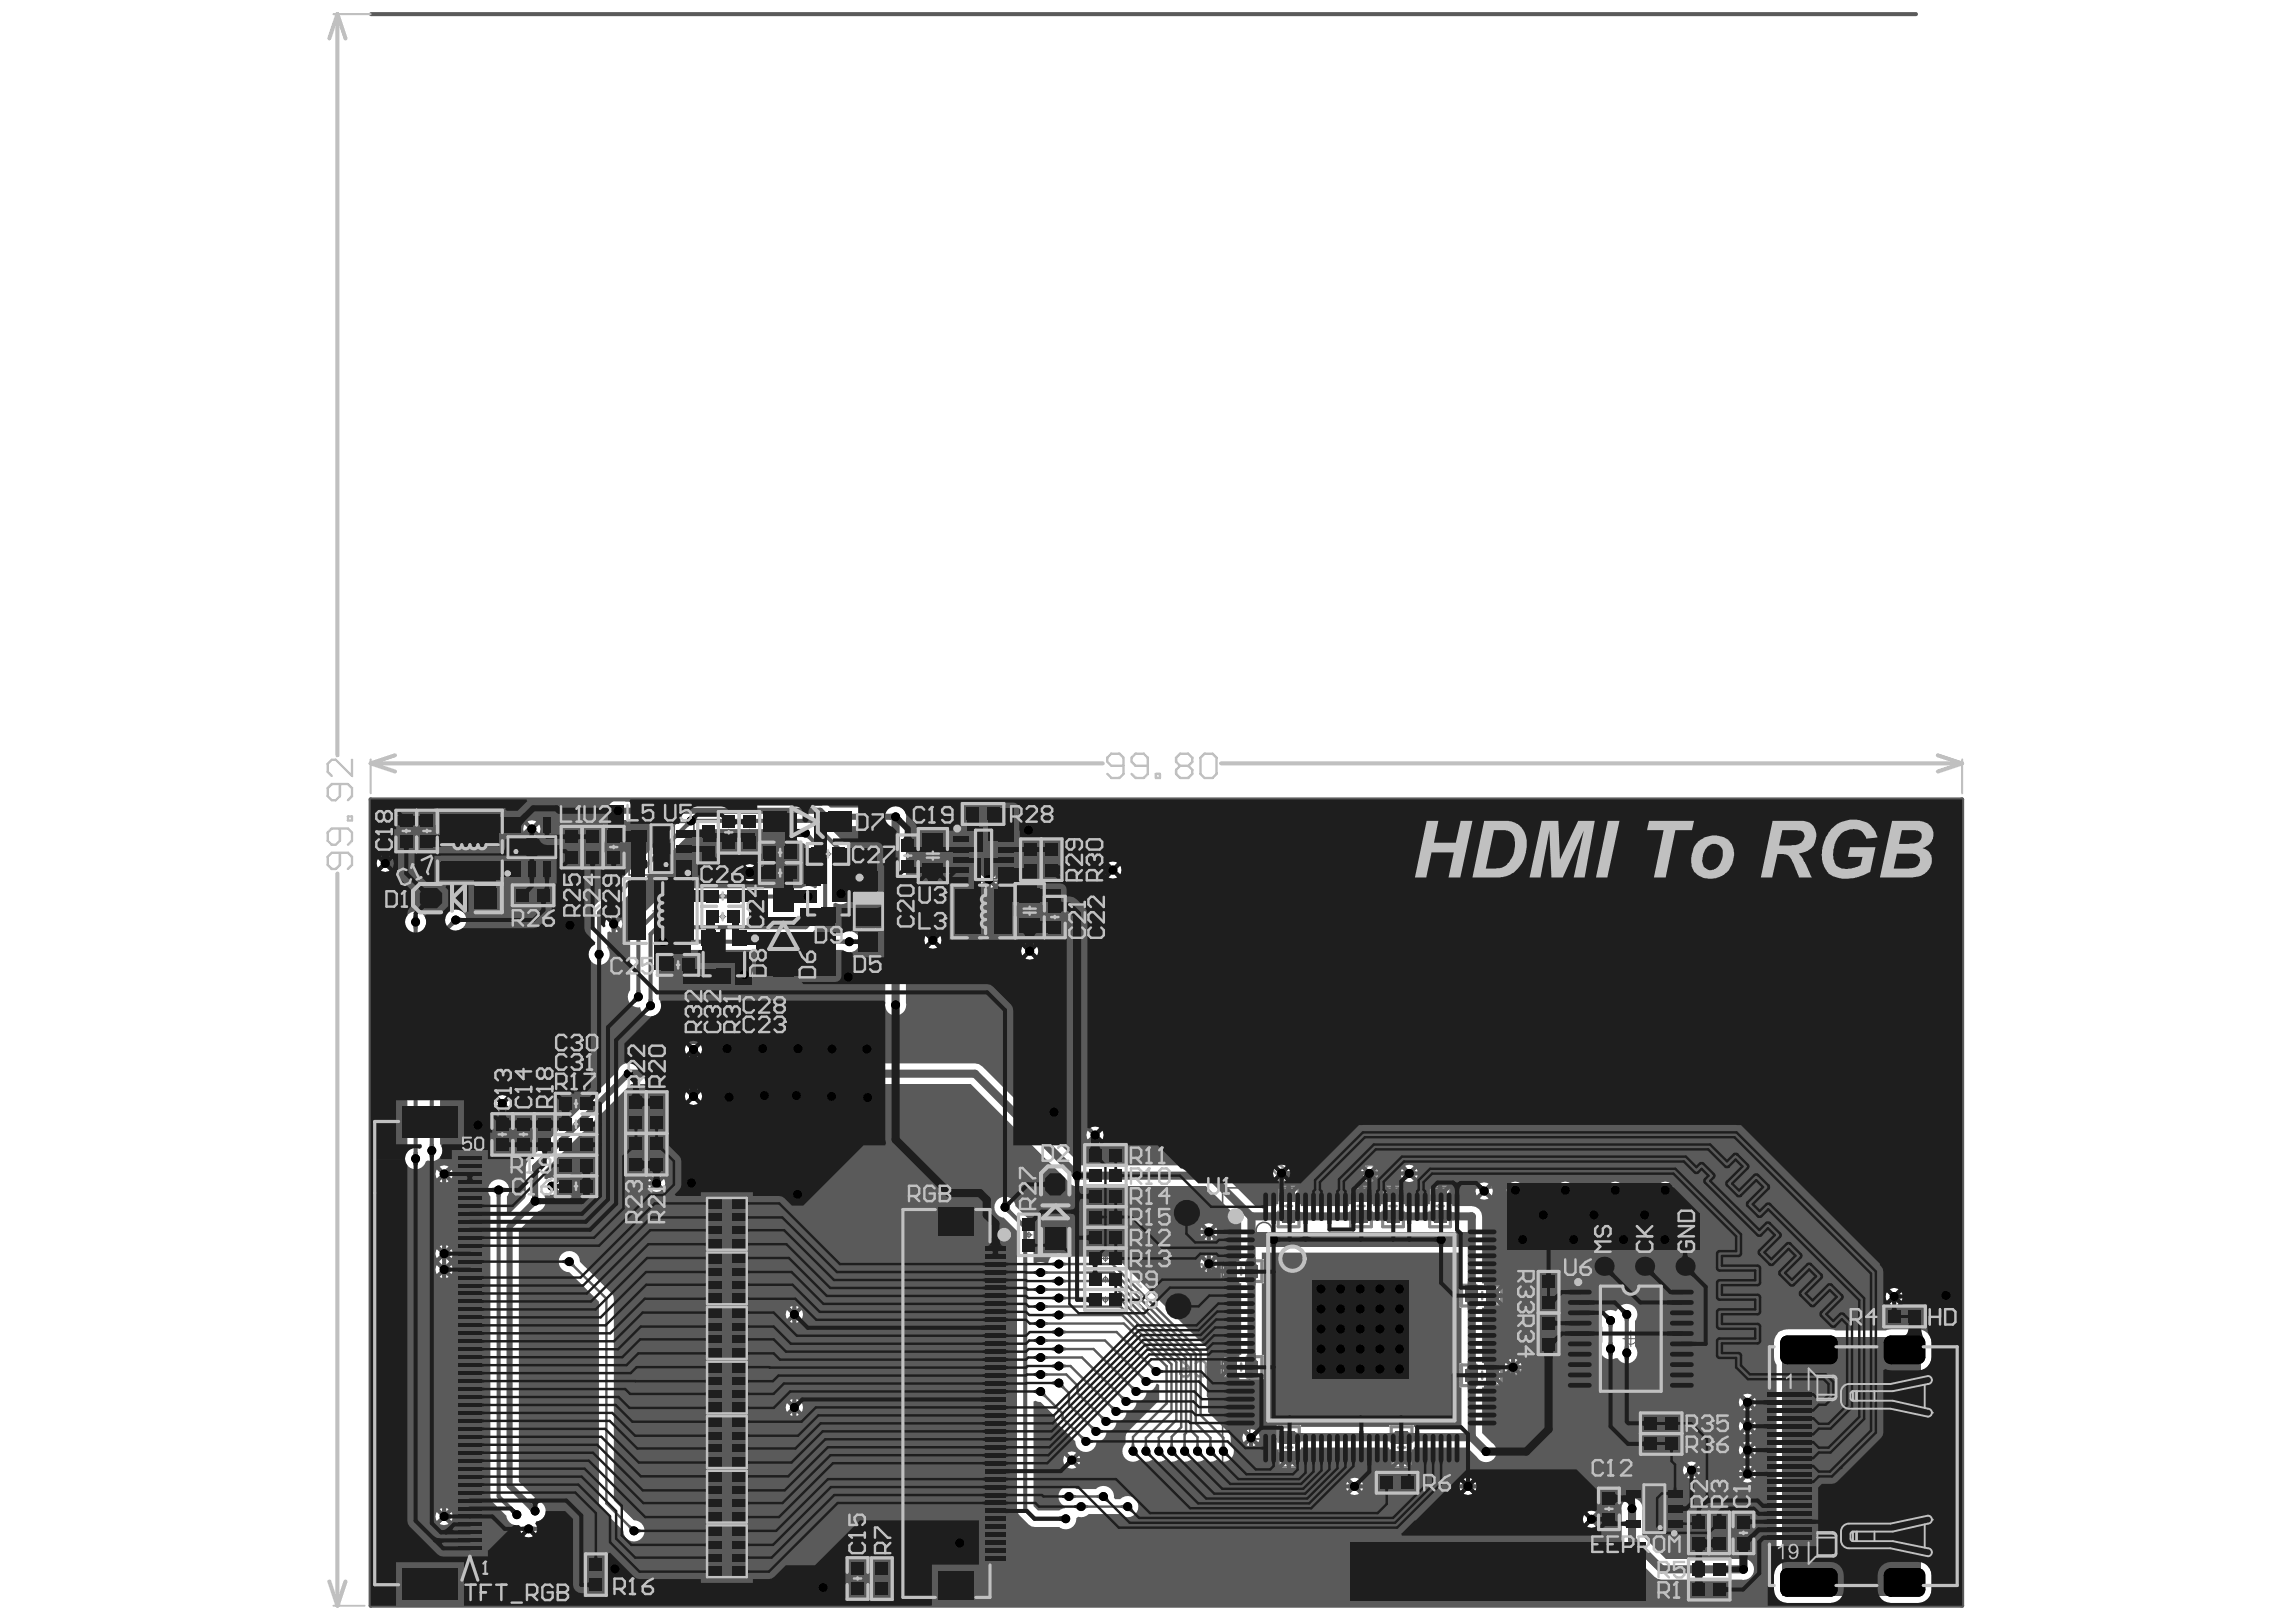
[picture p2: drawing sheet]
<svg xmlns="http://www.w3.org/2000/svg" width="297mm" height="210mm" viewBox="0 0 297 210" stroke-linecap="round" stroke-linejoin="round" font-family="sans-serif">
<g fill="none" stroke="#5a5a5a" stroke-width=".13">
<path d="M52.1 107.5h.9M52.6 107.1v.8M54.8 107.5h.8M55.2 107.1v.8M58.3 116.2h2M59.3 115.2v2.1M59.8 109.6h2M60.8 108.5v2.1M67.8 109.6h2M68.6 115.9h.8M68.8 108.6v2.1M69 115.4v.9"/>
<path d="M73.5 109.6h.9M73.9 109.2v.8M76.3 109.6h.8M76.7 109.2v.8M79 109.6h.8M79.4 109.2v.8M84.4 117.9h2.1M84.5 109.8h2.1M85.5 116.9v2M85.6 108.8v2.1M91.2 109h.8M91.6 108.6v.8"/>
<path d="M93.1 116h.8M93.1 118.6h.8M93.5 115.5v.9M93.5 118.2v.8M93.9 107.7h.8M94.3 107.3v.8M96.5 107.7h.9M96.9 107.3v.8M100.5 113h.8M100.5 110.3h.8M100.9 109.9v.8M100.9 112.6v.8"/>
<path d="M106.7 110.5h.8M107.1 110.1v.8M117 110.7h.9M117.4 110.3v.8M119.7 110.7h2M120.7 109.7v2.1M126.2 118h2.1M126.2 110.6h2.1M126.8 105.3h.8M127.2 104.9v.8M127.2 109.6v2.1M127.2 116.9v2.1"/>
<path d="M132.2 117.8h2M133 111.3h.8M133.2 116.8v2.1M133.4 110.8v.9M135.6 111.3h.9M136 110.8v.9M136.1 118.7h.8M136.5 118.3v.8M87.3 124.9h.8M87.7 124.5v.8M64.6 146.8h.8M65 146.4v.8"/>
<path d="M67.3 146.8h.8M67.7 146.4v.8M70.1 146.8h.8M70.5 146.4v.8M74.1 145.5h.8M74.1 153.5h.8M74.1 150.8h.8M74.1 148.1h.8M74.1 142.8h.8M74.5 145.1v.8M74.5 142.4v.8M74.5 147.7v.9"/>
<path d="M74.5 150.4v.8M74.5 153.1v.8M81.9 149.4h.8M81.9 144h.8M82.3 143.6v.8M82.3 149v.8M84.5 149.4h.9M84.5 144h.9M84.9 143.6v.8M84.9 149v.8M93.6 158.4h.9M94 158v.8"/>
<path d="M132.7 159.8h.8M133.1 159.4v.8M135.5 156.8h2M136.5 155.8v2M142.6 157.5h.8M142.6 154.8h.8M142.6 149.5h.8M142.6 152.1h.8M143 149.1v.8M143 151.7v.9M143 154.4v.8M143 157.1v.8"/>
<path d="M143 159.8v.8M166.3 156.1h.8M166.7 155.7v.8M175.7 156.1h.8M176.1 155.7v.8M179.8 156.1h.8M180.2 155.7v.8M185.9 156.1h.8M186.3 155.7v.8M93.6 179.6h.9M93.6 172.5h.9M93.6 165.4h.9"/>
<path d="M94 165v.8M94 172.1v.8M94 179.1v.9M142.6 162.9h.8M142.6 165.5h.8M142.6 168.2h.8M142.6 160.2h.8M143 162.4v.9M143 165.1v.8M143 167.8v.8M160.2 176.9h.8M160.2 164.5h.8"/>
<path d="M160.6 164.1v.8M160.6 176.5v.8M175.1 171.8h2.1M176.1 170.8v2M191.3 178h.9M191.3 167.7h.9M191.7 167.3v.8M191.7 177.6v.8M199.9 172.6h.9M199.9 167.2h.9M200.3 166.8v.8M200.3 172.2v.8"/>
<path d="M210 173.2h2M211 172.2v2.1M243.1 174.8v-1.5h2.1v1.5M246 170.4h.8M246.4 170v.8M93.6 193.7h.9M93.6 186.6h.9M94 186.2v.8M94 193.3v.8M122.6 181.6h2.1M123.6 180.6v2M166.3 187.3h.9"/>
<path d="M166.8 186.9v.8M180.3 191.9h.9M180.7 191.5v.8M180.9 187.3h.8M181.3 186.9v.8M207.7 195.3h.9M208.2 194.9v.8M213 195.2h2.1M214 194.2v2.1M214.5 186.9h.8M214.5 184.2h.8M214.9 183.8v.8"/>
<path d="M214.9 186.4v.9M219.4 198.4h.8M219.8 198v.8M222 198.4h.8M222.4 198v.8M225.1 198.4h.9M225.6 198v.8M76.7 203.8h.8M77.1 203.4v.8M93.6 200.7h.9M94 200.3v.9M110.5 204.3h.9"/>
<path d="M110.9 203.9v.8M113.7 204.3h.8M114.1 203.9v.8M220.7 205.7h.8M220.7 203.1h.8M221.1 202.7v.8M221.1 205.3v.8"/>
<circle cx="52.6" cy="107.5" r=".26"/>
<circle cx="55.2" cy="107.5" r=".26"/>
<circle cx="59.3" cy="116.2" r=".72"/>
<circle cx="60.8" cy="109.6" r=".72"/>
<circle cx="68.8" cy="109.6" r=".72"/>
<circle cx="69" cy="115.9" r=".26"/>
<circle cx="73.9" cy="109.6" r=".26"/>
<circle cx="76.7" cy="109.6" r=".26"/>
<circle cx="79.4" cy="109.6" r=".26"/>
<circle cx="85.5" cy="117.9" r=".72"/>
<circle cx="85.6" cy="109.8" r=".72"/>
<circle cx="91.6" cy="109" r=".26"/>
<circle cx="93.5" cy="118.6" r=".26"/>
<circle cx="93.5" cy="116" r=".26"/>
<circle cx="94.3" cy="107.7" r=".26"/>
<circle cx="96.9" cy="107.7" r=".26"/>
<circle cx="100.9" cy="110.3" r=".26"/>
<circle cx="100.9" cy="113" r=".26"/>
<circle cx="107.1" cy="110.5" r=".26"/>
<circle cx="117.4" cy="110.7" r=".26"/>
<circle cx="120.7" cy="110.7" r=".72"/>
<circle cx="127.2" cy="105.3" r=".26"/>
<circle cx="127.2" cy="118" r=".72"/>
<circle cx="127.2" cy="110.6" r=".72"/>
<circle cx="133.2" cy="117.8" r=".72"/>
<circle cx="133.4" cy="111.3" r=".26"/>
<circle cx="136" cy="111.3" r=".26"/>
<circle cx="136.5" cy="118.7" r=".26"/>
<circle cx="87.7" cy="124.9" r=".26"/>
<circle cx="65" cy="146.8" r=".26"/>
<circle cx="67.7" cy="146.8" r=".26"/>
<circle cx="70.5" cy="146.8" r=".26"/>
<circle cx="74.5" cy="145.5" r=".26"/>
<circle cx="74.5" cy="153.5" r=".26"/>
<circle cx="74.5" cy="150.8" r=".26"/>
<circle cx="74.5" cy="148.1" r=".26"/>
<circle cx="74.5" cy="142.8" r=".26"/>
<circle cx="82.3" cy="144" r=".26"/>
<circle cx="82.3" cy="149.4" r=".26"/>
<circle cx="84.9" cy="149.4" r=".26"/>
<circle cx="84.9" cy="144" r=".26"/>
<circle cx="94" cy="158.4" r=".26"/>
<circle cx="133.1" cy="159.8" r=".26"/>
<circle cx="136.5" cy="156.8" r=".72"/>
<circle cx="143" cy="157.5" r=".26"/>
<circle cx="143" cy="154.8" r=".26"/>
<circle cx="143" cy="149.5" r=".26"/>
<circle cx="143" cy="152.1" r=".26"/>
<circle cx="166.7" cy="156.1" r=".26"/>
<circle cx="176.1" cy="156.1" r=".26"/>
<circle cx="180.2" cy="156.1" r=".26"/>
<circle cx="186.3" cy="156.1" r=".26"/>
<circle cx="94" cy="172.5" r=".26"/>
<circle cx="94" cy="179.6" r=".26"/>
<circle cx="94" cy="165.4" r=".26"/>
<circle cx="143" cy="162.9" r=".26"/>
<circle cx="143" cy="165.5" r=".26"/>
<circle cx="143" cy="168.2" r=".26"/>
<circle cx="143" cy="160.2" r=".26"/>
<circle cx="160.6" cy="164.5" r=".26"/>
<circle cx="160.6" cy="176.9" r=".26"/>
<circle cx="176.1" cy="171.8" r=".72"/>
<circle cx="191.8" cy="167.7" r=".26"/>
<circle cx="191.8" cy="178" r=".26"/>
<circle cx="200.3" cy="167.2" r=".26"/>
<circle cx="200.3" cy="172.6" r=".26"/>
<circle cx="211" cy="173.2" r=".72"/>
<circle cx="246.4" cy="170.4" r=".26"/>
<circle cx="94" cy="193.7" r=".26"/>
<circle cx="94" cy="186.6" r=".26"/>
<circle cx="123.6" cy="181.6" r=".72"/>
<circle cx="166.8" cy="187.3" r=".26"/>
<circle cx="180.7" cy="191.9" r=".26"/>
<circle cx="181.3" cy="187.3" r=".26"/>
<circle cx="208.2" cy="195.3" r=".26"/>
<circle cx="214" cy="195.2" r=".72"/>
<circle cx="214.9" cy="186.9" r=".26"/>
<circle cx="214.9" cy="184.2" r=".26"/>
<circle cx="219.8" cy="198.4" r=".26"/>
<circle cx="222.4" cy="198.4" r=".26"/>
<circle cx="225.6" cy="198.4" r=".26"/>
<circle cx="77.1" cy="203.8" r=".26"/>
<circle cx="94" cy="200.7" r=".26"/>
<circle cx="110.9" cy="204.3" r=".26"/>
<circle cx="114.1" cy="204.3" r=".26"/>
<circle cx="221.1" cy="205.7" r=".26"/>
<circle cx="221.1" cy="203.1" r=".26"/>
</g>
<g fill="none" stroke="#5a5a5a" stroke-width=".21">
<path d="M65.4 105.4h6.8v8.4h-6.8zM65.7 108h6.2v3.3h-6.2zM81.4 106.4h8.4v6.8h-8.4zM83.9 106.7h3.3v6.2h-3.3zM123 107.2h8.4v6.8h-8.4zM125.6 107.5h3.3v6.2h-3.3zM158.2 153.7h36v36.1h-36zM161.7 157.4h28.9v28.8h-28.9zM202.3 165.9h17.3v14.7h-17.3zM206.2 166.5h9.5v13.4h-9.5z"/>
<circle cx="66.8" cy="110.2" r=".52"/>
<circle cx="86.2" cy="111.9" r=".52"/>
<circle cx="126.6" cy="108.6" r=".52"/>
<circle cx="163.5" cy="159.2" r="1.03"/>
</g>
<path d="M48 1.8h199.9M48 103.5h205.8v104.3h-205.8z" fill="none" stroke="#5a5a5a" stroke-width=".52"/>
<g fill="none" stroke="#8c8c8c" stroke-width=".42">
<path d="M165.4 155.3v-1.9h2.6v1.9M165.4 156.9v1.8h2.6v-1.8M174.7 155.3v-1.9h2.7v1.9M174.7 156.9v1.8h2.7v-1.8M178.9 156.9v1.8h2.7v-1.8M178.9 155.3v-1.9h2.7v1.9M185 156.9v1.8h2.6v-1.8M185 155.3v-1.9h2.6v1.9M159.8 175.6h-1.9v2.6h1.9M159.8 163.2h-1.9v2.6h1.9M161.4 175.6h1.9v2.6h-1.9M161.4 163.2h1.9v2.6h-1.9"/>
<path d="M191 176.6h-1.9v2.7h1.9M191 166.3h-1.9v2.7h1.9M192.5 176.6h1.9v2.7h-1.9M192.5 166.3h1.9v2.7h-1.9M165.4 186.5v-1.9h2.7v1.9M165.4 188.1v1.9h2.7v-1.9M180 186.5v-1.9h2.7v1.9M180 188.1v1.9h2.7v-1.9"/>
</g>
<g fill="none" stroke="#8c8c8c" stroke-width=".31">
<path d="M166.2 156.1h1M166.7 155.9v.3M175.6 156.1h1M176 151.1l-.4-.3h-.6l-.4 .3v.3M176.1 155.9v.3M176.6 151.1l.4-.3h.6l.4 .3v1.3l-.4 .4h-.6l-.4-.4M179.7 156.1h1M180.2 155.9v.3M185.8 156.1h1M186.3 155.9v.3M160.4 176.9h.3M160.4 164.5h.3"/>
<path d="M160.6 164v1M160.6 176.4v1M191.6 178h.3M191.6 167.7h.3M191.7 167.2v.9M191.7 177.5v.9M166.3 187.3h.9M166.8 187.2v.3M180.8 187.3h1M181.3 187.2v.3"/>
</g>
<circle cx="174.6" cy="151.4" r=".16" fill="#8c8c8c"/>
<path d="M174.6 151.4l.4 .4M175 151.8h.3M175 151.8l-.4 .3v.3l.4 .4h.6l.4-.4M166.5 192.8h.6M166.8 190.8v2M167.8 191.1l.3-.3h.7l.3 .3v1.3l-.3 .4h-.7l-.3-.4" fill="none" stroke="#8c8c8c" stroke-width=".31"/>
<circle cx="166.8" cy="190.8" r=".16" fill="#8c8c8c"/>
<g fill="none" stroke="#8c8c8c" stroke-width=".31">
<path d="M166 151.1l-.3-.3h-.7l-.3 .3v.3l1.3 1.4h-1.3M166.7 151.1l.3-.3h.7l.3 .3v1.3l-.3 .4h-.7l-.3-.4M183.9 150.8h1.4v1l-.7-.4h-.3l-.4 .4v.6l.4 .4h.6l.4-.4M185.9 151.1l.3-.3h.7l.3 .3v1.3l-.3 .4h-.7l-.3-.4M152.7 177.4l.3-.3h1v.7l-.3 .3h-.7l-.3-.3zM152.7 176.1l.7 .4 .6 .6M153.8 163.6h-1.3v.3l1.3 1.4v.3M154.5 163.9l.3-.3h.7l.3 .3v1.4l-.3 .3h-.7l-.3-.3M154.7 176.5l.3-.4h.7l.3 .4v1.3l-.3 .3h-.7l-.3-.3M164.1 191.1l.4-.3h.6l.4 .3v1.3l-.4 .4h-.6l-.4-.4zM166.8 190.8l.3 .3M181.1 193.2h.6"/>
<path d="M181.4 191.2v2M182.4 191.5l.3-.3h.7l.3 .3v1.4l-.3 .3h-.7l-.3-.3"/>
</g>
<circle cx="181.4" cy="191.2" r=".16" fill="#8c8c8c"/>
<path d="M179.4 193.2h.7M179.8 191.2v2M181.4 191.2l.3 .3" fill="none" stroke="#8c8c8c" stroke-width=".31"/>
<circle cx="179.8" cy="191.2" r=".16" fill="#8c8c8c"/>
<path d="M178.5 151.8h1.3l-1-1v2M180.5 151.1l.3-.3h.7l.3 .3v1.3l-.3 .4h-.7l-.3-.4M195.3 167.8h1l.4-.3v-.3l-.4-.4h-.6l-.4 .4v1.3l.4 .3h.6l.4-.3M195.6 178l-.4-.3v-.3l.4-.4h.6l.4 .4v.3l-.4 .3M195.6 178l-.4 .4v.3l.4 .3h.6l.4-.3v-.3l-.4-.4M195.6 178h.6M197.2 177.4l.4-.4h.6l.4 .4v1.3l-.4 .3h-.6l-.4-.3M197.3 167.2l.4-.4h.6l.4 .4v1.3l-.4 .3h-.6l-.4-.3M179.8 191.2l.3 .3" fill="none" stroke="#8c8c8c" stroke-width=".31"/>
<g fill="#5a5a5a">
<path d="M53.5 149.1h.5l.2 .4h-.8z"/>
<path d="M53.4 119.7h.8l-.2 .5h-.5z"/>
<path d="M57.2 195.4h.5l.2 .4h-.8z"/>
<path d="M57.2 161.4h.5l.2 .4h-.8z"/>
<path d="M57.1 162.6h.8l-.2 .5h-.5z"/>
<path d="M57.2 163.4h.5l.2 .5h-.8z"/>
<path d="M57.1 152.3h.8l-.2 .5h-.5z"/>
<path d="M57.5 151.4l.4-.3 .4 .4-.3 .4z"/>
<path d="M58.4 119.1l.5 .5-.4 .2-.3-.3z"/>
<path d="M64.1 154.4h.8l-.1 .4h-.6z"/>
<path d="M68.8 197.4l.4 .2v.5l-.4 .2z"/>
<path d="M66.1 195.6l.3-.4 .5 .2-.6 .6z"/>
<path d="M68.4 195.3l.6-.6 .2 .3-.5 .5z"/>
<path d="M68.7 155.4l.5 .6-.2 .3-.6-.6z"/>
<path d="M68.4 107.6h.8l-.1 1.2h-.6z"/>
<path d="M68.4 107.7h.8l-.1 .4h-.6z"/>
<path d="M81.3 197.6l.2-.2 .5 .1-.6 .6z"/>
<path d="M79 120h.8l-.1 .4h-.6z"/>
<path d="M80.4 104.5h.3v.8h-.3z"/>
<path d="M84.1 152.9l.4-.2v.8l-.4-.1z"/>
<path d="M82.3 128.1h.6l.1 .5h-.8z"/>
<path d="M83.9 129.3h.5l.2 .4h-.8z"/>
<path d="M88.8 106.2l.6 .6-.4 .2-.4-.4z"/>
<path d="M96.1 112.7l.5-.2v.8l-.5-.1z"/>
<path d="M103.7 115.8l.4-.2v.8l-.4-.1z"/>
<path d="M104.2 108.4l.6-.6 .2 .4-.4 .4z"/>
<path d="M109 121.6l.5-.1v.8l-.5-.2z"/>
<path d="M108.5 114.8h.6l.1 .4h-.8z"/>
<path d="M115.1 105.3h.4v.8h-.4z"/>
<path d="M134.6 180.6l.6-.5 .2 .5-.2 .2z"/>
<path d="M135 177.5l.5 .2v.3l-.5 .3z"/>
<path d="M135 175.3l.5 .2v.3l-.5 .3z"/>
<path d="M135 170.9l.5 .2v.3l-.5 .3z"/>
<path d="M135 166.5l.5 .2v.3l-.5 .3z"/>
<path d="M137 196.3l.5-.2v.8l-.5-.1z"/>
<path d="M138.7 193.3l.5 .2v.3l-.5 .3z"/>
<path d="M139.1 188.5l.4 .2v.5l-.4 .2z"/>
<path d="M137 179.6l.6-.6 .1 .5-.2 .2z"/>
<path d="M137.4 176.4l.5 .2v.3l-.5 .3z"/>
<path d="M137.4 174.2l.5 .2v.3l-.5 .3z"/>
<path d="M137.4 172l.5 .2v.3l-.5 .3z"/>
<path d="M137.4 169.8l.5 .2v.3l-.5 .3z"/>
<path d="M137.4 167.6l.5 .2v.3l-.5 .3z"/>
<path d="M137.4 165.4l.5 .2v.3l-.5 .3z"/>
<path d="M137.4 163.2l.5 .2v.3l-.5 .3z"/>
<path d="M141.9 193.5l.4-.2v.8l-.4-.3z"/>
<path d="M141 184.7l.3-.2 .5 .2-.6 .5z"/>
<path d="M142.3 183.4l.3-.2 .5 .2-.6 .5z"/>
<path d="M143.8 181.9l.6 .2-.6 .5-.2-.5z"/>
<path d="M145 194.8l.5-.2v.8l-.5-.3z"/>
<path d="M146.4 186.9h.3l.3 .5h-.8z"/>
<path d="M148.1 186.9h.3l.2 .5h-.8z"/>
<path d="M146.2 179.5l.2-.2 .6 .2-.6 .6z"/>
<path d="M147.5 178.3l.2-.3 .6 .2-.6 .6z"/>
<path d="M149.8 186.9h.3l.2 .5h-.8z"/>
<path d="M151.4 186.9h.3l.3 .5h-.8z"/>
<path d="M154.8 186.9h.3l.2 .5h-.8z"/>
<path d="M156.4 186.9h.4l.2 .5h-.8z"/>
<path d="M156.1 162.7h.6l.1 .4h-.8z"/>
<path d="M156 164h.8l-.1 .4h-.6z"/>
<path d="M155.5 159.2l.5-.2v.8l-.5-.1z"/>
<path d="M156 159.8h.8l-.1 .5h-.6z"/>
<path d="M158.1 186.9h.3l.3 .5h-.8z"/>
<path d="M157.9 176.6h.4l.2-.2v1l-.2-.2h-.4z"/>
<path d="M166.2 189.4h1.1l-.2 .2-.1 .4h-.5l-.1-.4z"/>
<path d="M167.5 156.6l.2 .2 .8 .1v1l-.8 .1-.2 .2z"/>
<path d="M166.4 153.4h.6v.4l.2 .2h-1l.2-.2z"/>
<path d="M166.2 151.4l.5 .2v.5l-.5 .1z"/>
<path d="M175.7 191.9l.4 .2v.5l-.4 .2z"/>
<path d="M174.4 192.1l.4-.2v.9l-.4-.2z"/>
<path d="M176.9 156.6l.2 .2 .8 .1v1l-.8 .1-.2 .2z"/>
<path d="M175.8 153.4h.5l.1 .4 .2 .2h-1l.2-.2z"/>
<path d="M177.6 151.4l.4 .2v.5l-.4 .2z"/>
<path d="M176.3 151.6l.5-.2-.1 .8-.4-.1z"/>
<path d="M180.8 189.4h1l-.2 .2v.4h-.5l-.1-.4z"/>
<path d="M181 156.6l.3 .2 .7 .1v1l-.7 .1-.3 .2z"/>
<path d="M180 153.4h.5v.4l.2 .2h-1l.2-.2z"/>
<path d="M181.5 151.6l.4-.2v.9l-.4-.2z"/>
<path d="M184.5 156.9l.8-.1 .2-.2v1.6l-.2-.2-.8-.1z"/>
<path d="M186 153.4h.6v.4l.2 .2h-1l.2-.2z"/>
<path d="M182.7 151.4l.5 .2v.5l-.5 .2z"/>
<path d="M190.3 191.9l.5 .2v.5l-.5 .2z"/>
<path d="M189.1 192.1l.4-.2v.9l-.4-.2z"/>
<path d="M187.1 156.6l.2 .2 .8 .1v1l-.8 .1-.2 .2z"/>
<path d="M193.9 177.4l.1 .2 .4 .1v.5l-.4 .1-.1 .2z"/>
<path d="M193.9 167.1l.1 .2 .4 .1v.5l-.4 .1-.1 .2z"/>
<path d="M191.2 153.7l.4-.4 .4 .3-.6 .5z"/>
<path d="M192 154.7l.6-.6 .2 .5-.4 .3z"/>
<path d="M196.2 176.5l.4 .2v.5l-.4 .1z"/>
<path d="M195.5 176.1h.5l.2 .4h-.9z"/>
<path d="M208.1 173.7h.5l.2 .4h-.8z"/>
<path d="M210.2 174.2h.5l.2 .5h-.8z"/>
<path d="M208 171.3h.8l-.2 .4h-.5z"/>
<path d="M210.1 170.5h.8l-.2 .5h-.5z"/>
<path d="M225.2 190.5l.5-.2v.9l-.5-.2z"/>
<path d="M225.3 181.1l.4-.4 .4 .2-.6 .6z"/>
<path d="M55.6 148h.5l.2 .5h-.8z"/>
<path d="M57.1 164.7h.8l-.2 .5h-.5z"/>
<path d="M80.7 139l.6 .5-.3 .3-.5-.6z"/>
<path d="M79.4 119l.4-.2 .4 .4-.2 .4z"/>
<path d="M89.8 105.8l.5 .2v.5l-.5 .1z"/>
<path d="M130 156.8l.6-.6 .2 .4-.4 .4z"/>
<path d="M135 173.1l.5 .2v.3l-.5 .3z"/>
<path d="M135 168.7l.5 .2v.3l-.5 .3z"/>
<path d="M135 164.3l.5 .2v.3l-.5 .3z"/>
<path d="M139.7 186l.3-.2 .5 .2-.6 .5z"/>
<path d="M156.7 176.1a.46 .46 0 0 0 .5 .5v.6a.46 .46 0 0 0-.5 .5l-.6-.8z"/>
<path d="M156.7 176.1a.46 .46 0 0 0 .5 .5v.6a.46 .46 0 0 0-.5 .5l-.3-.8z"/>
<path d="M157.9 164.2h.4l.2-.2v1l-.2-.2h-.4z"/>
<path d="M161.9 185.5l.4-.2 .3 .3-.2 .5z"/>
<path d="M167.5 185.2l.3 .2 .8 .1v1l-.8 .1-.3 .2z"/>
<path d="M179.5 185.5l.8-.1 .2-.2v1.6l-.2-.2-.8-.1z"/>
<path d="M195.4 177.4l.8-.1-.2 .5h-.5z"/>
<path d="M219.3 189.9l.4 .1v.5l-.4 .2z"/>
<path d="M73.7 163.8l.5-.5 .2 .5-.2 .2z"/>
<path d="M68.8 154.7h.8v.3h-.8z"/>
<path d="M86.2 121.5l.4 .1v.5l-.4 .2z"/>
<path d="M102.4 182.6h.8l-.2 .4h-.5z"/>
<path d="M102.5 169.2h.5l.2 .5h-.8z"/>
<path d="M102.4 170.5h.8l-.2 .5h-.5z"/>
<path d="M140.3 194.6l.5 .2v.3l-.5 .3z"/>
<path d="M144.9 180.8l.2-.2 .6 .2-.6 .6z"/>
<path d="M161.4 186.5h.8l-.1 .4h-.5z"/>
<path d="M153.1 186.9h.3l.3 .5h-.8z"/>
<path d="M161.4 175.1h1l.1 .8 .2 .2h-1.6l.2-.2z"/>
<path d="M161.1 165.3h1.6l-.2 .2-.1 .8h-1l-.1-.8z"/>
<path d="M161.4 162.7h1l.1 .8 .2 .2h-1.6l.2-.2z"/>
<path d="M178.4 156.9l.8-.1 .2-.2v1.6l-.2-.2-.8-.1z"/>
<path d="M174.3 156.9l.7-.1 .3-.2v1.6l-.3-.2-.7-.1z"/>
<path d="M164.9 156.9l.8-.1 .2-.2v1.6l-.2-.2-.8-.1z"/>
<path d="M189.6 178.8h1.6l-.2 .2-.1 .8h-1l-.1-.8z"/>
<path d="M189.9 176.1h1l.1 .8 .2 .3h-1.6l.2-.3z"/>
<path d="M189.9 165.8h1l.1 .8 .2 .3h-1.6l.2-.3z"/>
<path d="M77.2 122.6h.6l.1 .5h-.8z"/>
<path d="M102.5 181.3h.5l.2 .4h-.8z"/>
<path d="M127.5 114.2h.8l-.1 .5h-.5z"/>
<path d="M161.1 185.6l.3-.3 .4 .2-.5 .6z"/>
<path d="M148.8 177l.2-.3 .6 .2-.6 .6z"/>
<path d="M170.3 177.1l.5 .6-.4 .2-.3-.4z"/>
<path d="M182.1 185.2l.3 .2 .7 .1v1l-.7 .1-.3 .2z"/>
<path d="M189.6 168.4h1.6l-.2 .3-.1 .8h-1l-.1-.8z"/>
<path d="M48 103.5h31.3v.2a1.37 1.37 0 0 0-.5 1.9 1.37 1.37 0 0 0 1.8 .5h7.1l.1 .3-11 11-.3 .3-.1 .4v4.6a1.37 1.37 0 0 0 .2 1.8 1.37 1.37 0 0 0 1.8 0 1.37 1.37 0 0 0 .2-1.8v-2l.2-.2a.99 .99 0 0 0 1.2 0l-.8-.7 .2-.2-.2-.2 .8-.8a1.03 1.03 0 0 0-1.1 0l-.1-.2 10.8-10.8 .6-.3h12.5l.1 .3a1.34 1.34 0 0 0 1.2 1.5l1.7 1.7v4l-.3 .2a1.33 1.33 0 0 0-1.7-.1h-16.8l-.4 .1-.3 .3-4.4 4.3-.2 .4-.1 .4v7.8a1.36 1.36 0 0 0-.1 1.5 1.36 1.36 0 0 0 1.4 .6 1.36 1.36 0 0 0 1.9 1.1 1.36 1.36 0 0 0 .5-2.1v-5.9l.3-.2a1.28 1.28 0 0 0 1.1-.3h22.4a1.37 1.37 0 0 0 1.9-.1 1.37 1.37 0 0 0 0-1.9 1.37 1.37 0 0 0-1.9-.1h-3.7l-.1-.3 2.3-2.3 .2-.3 .1-1 .3-.1a1.36 1.36 0 0 0 1.7-.2 1.36 1.36 0 0 0 .1-1.8v-4.7l-.1-.4-.3-.4-2.2-2.2 .1-.2h7.1v22.9a1.37 1.37 0 0 0 1.4 1.6 1.37 1.37 0 0 0 1.3-1.6v-23.8a1.36 1.36 0 0 0-.5-1.4 1.36 1.36 0 0 0-1.5-.1h-7.8l-.8-.7-.5-.1h-25.2l.1-.2h172.8v104.3h-205.8zM68.2 106.3l.6 .6 .6-.6a1 1 0 0 0-1.2 0zM69.2 107.3l.5 .5a.99 .99 0 0 0 0-1.1zM67.9 106.7a.99 .99 0 0 0 0 1.1l.5-.5zM68.2 108.2a1 1 0 0 0 1.2 0l-.6-.6zM49.3 110.8l.5 .6 .6-.6a1 1 0 0 0-1.1 0zM143.4 111.7l.6 .5 .5-.5a1 1 0 0 0-1.1 0zM50.2 111.7l.6 .6a.99 .99 0 0 0 0-1.1zM48.9 111.2a.99 .99 0 0 0 0 1.1l.6-.6zM96.4 112l.6 .6 .6-.6a1 1 0 0 0-1.2 0zM49.3 112.7a1 1 0 0 0 1.1 0l-.6-.6zM144.3 112.6l.6 .6a1 1 0 0 0 0-1.2zM143 112a.99 .99 0 0 0 0 1.2l.6-.6zM127.3 112.9l.6 .5 .6-.5a1 1 0 0 0-1.2 0zM97.4 112.9l.5 .6a.99 .99 0 0 0 0-1.1zM96.1 112.4a.99 .99 0 0 0 0 1.1l.5-.6zM143.4 113.5a1 1 0 0 0 1.1 0l-.5-.5zM96.4 113.9a1 1 0 0 0 1.2 0l-.6-.6zM128.3 113.8l.6 .6a.99 .99 0 0 0 0-1.2zM127 113.2a.99 .99 0 0 0 0 1.2l.6-.6zM127.3 114.8a1 1 0 0 0 1.2 0l-.6-.6zM79.8 119.6l.5 .5a1 1 0 0 0 0-1.1zM120.1 120.7l.6 .6 .6-.6a1 1 0 0 0-1.2 0zM52.8 118.3a1.35 1.35 0 0 0-.1 1.9v28.9a1.37 1.37 0 0 0 .5 2.1 1.37 1.37 0 0 0 1.9-.9l.3-.1a1.36 1.36 0 0 0 1.6-.5 1.36 1.36 0 0 0-.1-1.6v-25.5l2.2-2.2a1.37 1.37 0 0 0 1.2-1.4 1.37 1.37 0 0 0-1.3-1.3 1.37 1.37 0 0 0-1.4 1.2l-2.5 2.5-.3-.1v-1.1a1.37 1.37 0 0 0-.1-1.9 1.37 1.37 0 0 0-1.9 0zM121.1 121.7l.5 .5a1 1 0 0 0 0-1.1zM119.7 121.1a.99 .99 0 0 0 0 1.1l.6-.5zM132.6 122.1l.6 .6 .6-.6a1 1 0 0 0-1.2 0zM120.1 122.6a1 1 0 0 0 1.2 0l-.6-.6zM133.6 123.1l.6 .6a1 1 0 0 0 0-1.2zM132.3 122.5a.99 .99 0 0 0 0 1.2l.5-.6zM132.6 124a1 1 0 0 0 1.2 0l-.6-.5zM95.7 125.2l.6 .6 .5-.6a1 1 0 0 0-1.1 0zM96.6 126.1l.6 .6a.99 .99 0 0 0 0-1.1zM95.3 125.6a.99 .99 0 0 0 0 1.1l.6-.6zM95.7 127.1a1 1 0 0 0 1.1 0l-.5-.6zM89.1 134.9l.6 .5 .6-.5a1 1 0 0 0-1.2 0zM90.1 135.8l.6 .6a.99 .99 0 0 0 0-1.2zM88.8 135.2a.99 .99 0 0 0 0 1.2l.5-.6zM89.1 136.7a1 1 0 0 0 1.2 0l-.6-.5zM89.1 140.9l.6 .6 .6-.6a1 1 0 0 0-1.2 0zM90.1 141.9l.6 .6a.99 .99 0 0 0 0-1.2zM88.8 141.3a.99 .99 0 0 0 0 1.2l.5-.6zM64.4 141.9l.6 .6 .6-.6a1 1 0 0 0-1.2 0zM89.1 142.8a1 1 0 0 0 1.2 0l-.6-.5zM65.4 142.8l.5 .6a1 1 0 0 0 0-1.1zM64 142.3a.99 .99 0 0 0 0 1.1l.6-.6zM65 143.2l-.6 .6a1 1 0 0 0 1.2 0zM141.1 145.9l.6 .6 .5-.6a1 1 0 0 0-1.1 0zM142 146.9l.6 .6a1 1 0 0 0 0-1.2zM140.7 146.3a.99 .99 0 0 0 0 1.2l.6-.6zM141.1 147.8a1 1 0 0 0 1.1 0l-.5-.5zM165.2 150.9l.6 .6 .6-.6a1 1 0 0 0-1.2 0zM181.7 150.9l.6 .6 .6-.6a1 1 0 0 0-1.2 0zM176.6 150.9l.6 .6 .5-.6a1 1 0 0 0-1.1 0zM56.9 151l.6 .6 .5-.6a1 1 0 0 0-1.1 0zM166.7 151.3l-.5 .5 .5 .6a.99 .99 0 0 0 0-1.1zM164.9 151.3a.99 .99 0 0 0 0 1.1l.5-.6zM182.7 151.9l.6 .5a.99 .99 0 0 0 0-1.1zM177.5 151.9l.6 .5a.99 .99 0 0 0 0-1.1zM181.4 151.3a.99 .99 0 0 0 0 1.1l.5-.5zM176.2 151.3a.99 .99 0 0 0 0 1.1l.6-.5zM57.8 151.9l.6 .6a.99 .99 0 0 0 0-1.1zM56.5 151.4a1 1 0 0 0 0 1.1l.6-.6zM84.4 152.2l.5 .6 .6-.6a1 1 0 0 0-1.1 0zM165.2 152.8a1 1 0 0 0 1.2 0l-.6-.6zM181.7 152.8a1 1 0 0 0 1.2 0l-.6-.6zM176.6 152.8a1 1 0 0 0 1.1 0l-.5-.6zM56.9 152.9a1 1 0 0 0 1.1 0l-.5-.6zM214.9 153.1l.5 .6 .6-.6a1 1 0 0 0-1.1 0zM208.4 153.1l.6 .6 .5-.6a1 1 0 0 0-1.1 0zM201.9 153.1l.6 .6 .6-.6a1 1 0 0 0-1.2 0zM195.5 153.1l.5 .6 .6-.6a1 1 0 0 0-1.1 0zM85.3 153.1l.6 .6a.99 .99 0 0 0 0-1.1zM84 152.6a1 1 0 0 0 0 1.1l.6-.6zM191.4 153.2l.6 .6 .6-.6a1 1 0 0 0-1.2 0zM71.7 153.5l.6 .6a1 1 0 0 0 0-1.2zM84.4 154.1a1 1 0 0 0 1.1 0l-.6-.6zM185.4 153.4l.9 1 .9-1zM179.3 153.4l.9 1 1-1zM165.8 153.4l.9 1 .9-1zM175.1 153.4l1 1 .9-1zM215.8 154l.6 .6a.99 .99 0 0 0 0-1.1zM209.3 154l.6 .6a.99 .99 0 0 0 0-1.1zM202.9 154l.6 .6a1 1 0 0 0 0-1.1zM196.4 154l.6 .6a.99 .99 0 0 0 0-1.1zM214.5 153.5a.99 .99 0 0 0 0 1.1l.6-.6zM208 153.5a1 1 0 0 0 0 1.1l.6-.6zM201.6 153.5a.99 .99 0 0 0 0 1.1l.5-.6zM195.1 153.5a.99 .99 0 0 0 0 1.1l.6-.6zM192.4 154.1l.6 .6a.99 .99 0 0 0 0-1.1zM191.1 153.6a.99 .99 0 0 0 0 1.1l.5-.6zM214.9 155a1 1 0 0 0 1.1 0l-.6-.6zM208.4 155a1 1 0 0 0 1.1 0l-.5-.6zM201.9 155a1 1 0 0 0 1.2 0l-.6-.6zM195.5 155a1 1 0 0 0 1.1 0l-.6-.6zM191.4 155.1a1 1 0 0 0 1.2 0l-.6-.6zM212.2 156.3l.6 .6 .5-.6a1 1 0 0 0-1.1 0zM205.6 156.3l.6 .6 .6-.6a1 1 0 0 0-1.2 0zM199.1 156.3l.6 .6 .5-.6a1 1 0 0 0-1.1 0zM213.1 157.2l.6 .6a.99 .99 0 0 0 0-1.1zM206.6 157.2l.6 .6a.99 .99 0 0 0 0-1.1zM200 157.2l.6 .6a.99 .99 0 0 0 0-1.1zM211.8 156.7a.99 .99 0 0 0 0 1.1l.6-.6zM205.3 156.7a.99 .99 0 0 0 0 1.1l.5-.6zM198.7 156.7a.99 .99 0 0 0 0 1.1l.6-.6zM212.2 158.2a1 1 0 0 0 1.1 0l-.5-.6zM205.6 158.2a1 1 0 0 0 1.2 0l-.6-.6zM199.1 158.2a1 1 0 0 0 1.1 0l-.5-.6zM155.8 158.5l.6 .5 .6-.5a1 1 0 0 0-1.2 0zM156.8 159.4l.5 .6a.99 .99 0 0 0 0-1.2zM155.4 158.8a.99 .99 0 0 0 0 1.2l.6-.6zM214.8 159.5l.6 .5 .6-.5a1 1 0 0 0-1.2 0zM209.5 159.5l.5 .5 .6-.5a1 1 0 0 0-1.1 0zM203 159.5l.6 .5 .6-.5a1 1 0 0 0-1.2 0zM196.4 159.5l.6 .5 .6-.5a1 1 0 0 0-1.2 0zM155.8 160.4a1 1 0 0 0 1.2 0l-.6-.6zM215.8 160.4l.5 .6a.99 .99 0 0 0 0-1.2zM210.4 160.4l.6 .6a.99 .99 0 0 0 0-1.2zM204 160.4l.5 .6a.99 .99 0 0 0 0-1.2zM197.4 160.4l.5 .6a.99 .99 0 0 0 0-1.2zM214.4 159.8a.99 .99 0 0 0 0 1.2l.6-.6zM209.1 159.8a.99 .99 0 0 0 0 1.2l.6-.6zM202.7 159.8a.99 .99 0 0 0 0 1.2l.5-.6zM196 159.8a.99 .99 0 0 0 0 1.2l.6-.6zM214.8 161.4a1 1 0 0 0 1.2 0l-.6-.6zM209.5 161.4a1 1 0 0 0 1.1 0l-.6-.6zM203 161.4a1 1 0 0 0 1.2 0l-.6-.6zM196.4 161.4a1 1 0 0 0 1.2 0l-.6-.6zM56.9 161.3l.6 .6 .5-.6a1 1 0 0 0-1.1 0zM57.8 162.2l.6 .6a.99 .99 0 0 0 0-1.1zM56.5 161.7a.99 .99 0 0 0 0 1.1l.6-.6zM155.8 162.6l.6 .6 .6-.6a1 1 0 0 0-1.2 0zM56.8 163.2l.7 .7 .6-.6-.6-.7zM156.8 163.5l.5 .6a.99 .99 0 0 0 0-1.1zM155.4 163a.99 .99 0 0 0 0 1.1l.6-.6zM155.8 164.5a1 1 0 0 0 1.2 0l-.6-.6zM57.8 164.3l.6 .6a.99 .99 0 0 0 0-1.2zM56.5 163.7a.99 .99 0 0 0 0 1.2l.6-.6zM56.9 165.2a1 1 0 0 0 1.1 0l-.5-.5zM157.9 163.6v1.8l1-.9zM175.4 165.9l.6 .5 .5-.5a1 1 0 0 0-1.1 0zM172.9 165.9l.5 .5 .6-.5a1 1 0 0 0-1.1 0zM170.3 165.9l.6 .5 .6-.5a1 1 0 0 0-1.2 0zM180.5 165.9l.6 .5 .5-.5a1 1 0 0 0-1.1 0zM177.9 165.9l.6 .5 .6-.5a1 1 0 0 0-1.2 0zM176.3 166.8l.6 .6a.99 .99 0 0 0 0-1.2zM173.8 166.8l.6 .6a.99 .99 0 0 0 0-1.2zM181.4 166.8l.6 .6a.99 .99 0 0 0 0-1.2zM178.9 166.8l.6 .6a.99 .99 0 0 0 0-1.2zM171.3 166.8l.5 .6a.99 .99 0 0 0 0-1.2zM180.1 166.2a.99 .99 0 0 0 0 1.2l.6-.6zM177.6 166.2a.99 .99 0 0 0 0 1.2l.5-.6zM175 166.2a.99 .99 0 0 0 0 1.2l.6-.6zM172.5 166.2a.99 .99 0 0 0 0 1.2l.6-.6zM170 166.2a.99 .99 0 0 0 0 1.2l.5-.6zM244.5 166.8l.6 .6 .5-.6a1 1 0 0 0-1.1 0zM180.5 167.7a1 1 0 0 0 1.1 0l-.5-.5zM177.9 167.7a1 1 0 0 0 1.2 0l-.6-.5zM175.4 167.7a1 1 0 0 0 1.1 0l-.5-.5zM172.9 167.7a1 1 0 0 0 1.1 0l-.6-.5zM170.3 167.7a1 1 0 0 0 1.2 0l-.6-.5zM245.4 167.8l.6 .6a.99 .99 0 0 0 0-1.2zM244.1 167.2a.99 .99 0 0 0 0 1.2l.6-.6zM193.5 167.7l.9 .9v-1.9zM244.5 168.7a1 1 0 0 0 1.1 0l-.5-.5zM180.5 168.5l.6 .5 .5-.5a1 1 0 0 0-1.1 0zM177.9 168.5l.6 .5 .6-.5a1 1 0 0 0-1.2 0zM175.4 168.5l.6 .5 .5-.5a1 1 0 0 0-1.1 0zM172.9 168.5l.5 .5 .6-.5a1 1 0 0 0-1.1 0zM170.3 168.5l.6 .5 .6-.5a1 1 0 0 0-1.2 0zM207.4 169.9a1.35 1.35 0 0 0-.1 1.8v2a1.36 1.36 0 0 0 0 1.7 1.36 1.36 0 0 0 1.7 .4h.3a1.37 1.37 0 0 0 1.9 .4 1.37 1.37 0 0 0 .3-2v-3.3a1.36 1.36 0 0 0-.3-2 1.36 1.36 0 0 0-2 .6l-.2 .2a1.38 1.38 0 0 0-1.6 .2zM102.2 169.2l.6 .5 .5-.5a1 1 0 0 0-1.1 0zM178.9 169.4l.6 .6a.99 .99 0 0 0 0-1.2zM181.4 169.4l.6 .6a.99 .99 0 0 0 0-1.2zM176.3 169.4l.6 .6a.99 .99 0 0 0 0-1.2zM173.8 169.4l.6 .6a.99 .99 0 0 0 0-1.2zM171.3 169.4l.5 .6a.99 .99 0 0 0 0-1.2zM180.1 168.8a.99 .99 0 0 0 0 1.2l.6-.6zM175 168.8a.99 .99 0 0 0 0 1.2l.6-.6zM172.5 168.8a.99 .99 0 0 0 0 1.2l.6-.6zM170 168.8a.99 .99 0 0 0 0 1.2l.5-.6zM177.6 168.8a.99 .99 0 0 0 0 1.2l.5-.6zM180.5 170.3a1 1 0 0 0 1.1 0l-.5-.5zM177.9 170.3a1 1 0 0 0 1.2 0l-.6-.5zM175.4 170.3a1 1 0 0 0 1.1 0l-.5-.5zM172.9 170.3a1 1 0 0 0 1.1 0l-.6-.5zM170.3 170.3a1 1 0 0 0 1.2 0l-.6-.5zM103.1 170.1l.6 .6a.99 .99 0 0 0 0-1.2zM101.8 169.5a.99 .99 0 0 0 0 1.2l.6-.6zM102.2 171a1 1 0 0 0 1.1 0l-.5-.5zM180.5 171l.6 .6 .5-.6a1 1 0 0 0-1.1 0zM177.9 171l.6 .6 .6-.6a1 1 0 0 0-1.2 0zM175.4 171l.6 .6 .5-.6a1 1 0 0 0-1.1 0zM172.9 171l.5 .6 .6-.6a1 1 0 0 0-1.1 0zM170.3 171l.6 .6 .6-.6a1 1 0 0 0-1.2 0zM230.1 172.4l-.2 .3a1.59 1.59 0 0 0-.4 1.1v1.8l.1 .5 .2 .5v26.3l-.1 .1a5.6 5.6 0 0 0-.1 3.2 1.57 1.57 0 0 0 1.6 1.2h5.6l.7-.1h6.5l.6 .1h3.6a1.73 1.73 0 0 0 1.7-1.7v-1.8a1.7 1.7 0 0 0-.5-1.3v-25.8a1.7 1.7 0 0 0 .5-1.2v-1.8a1.73 1.73 0 0 0-1.7-1.8h-3.6l-.6 .2h-6.5l-.7-.2h-5.6l-.4 .1zM178.9 172l.6 .6a.99 .99 0 0 0 0-1.2zM181.4 172l.6 .6a.99 .99 0 0 0 0-1.2zM176.3 172l.6 .6a.99 .99 0 0 0 0-1.2zM173.8 172l.6 .6a.99 .99 0 0 0 0-1.2zM171.3 172l.5 .6a.99 .99 0 0 0 0-1.2zM180.1 171.4a.99 .99 0 0 0 0 1.2l.6-.6zM177.6 171.4a.99 .99 0 0 0 0 1.2l.5-.6zM175 171.4a.99 .99 0 0 0 0 1.2l.6-.6zM172.5 171.4a.99 .99 0 0 0 0 1.2l.6-.6zM170 171.4a.99 .99 0 0 0 0 1.2l.5-.6zM180.5 172.9a1 1 0 0 0 1.1 0l-.5-.5zM177.9 172.9a1 1 0 0 0 1.2 0l-.6-.5zM175.4 172.9a1 1 0 0 0 1.1 0l-.5-.5zM172.9 172.9a1 1 0 0 0 1.1 0l-.6-.5zM170.3 172.9a1 1 0 0 0 1.2 0l-.6-.5zM180.5 173.6l.6 .6 .5-.6a1 1 0 0 0-1.1 0zM177.9 173.6l.6 .6 .6-.6a1 1 0 0 0-1.2 0zM175.4 173.6l.6 .6 .5-.6a1 1 0 0 0-1.1 0zM172.9 173.6l.5 .6 .6-.6a1 1 0 0 0-1.1 0zM170.3 173.6l.6 .6 .6-.6a1 1 0 0 0-1.2 0zM181.4 174.6l.6 .5a.99 .99 0 0 0 0-1.1zM178.9 174.6l.6 .5a.99 .99 0 0 0 0-1.1zM176.3 174.6l.6 .5a.99 .99 0 0 0 0-1.1zM173.8 174.6l.6 .5a.99 .99 0 0 0 0-1.1zM171.3 174.6l.5 .5a.99 .99 0 0 0 0-1.1zM180.1 174a.99 .99 0 0 0 0 1.1l.6-.5zM177.6 174a.99 .99 0 0 0 0 1.1l.5-.5zM175 174a.99 .99 0 0 0 0 1.1l.6-.5zM172.5 174a.99 .99 0 0 0 0 1.1l.6-.5zM170 174a.99 .99 0 0 0 0 1.1l.5-.5zM180.5 175.5a1 1 0 0 0 1.1 0l-.5-.6zM177.9 175.5a1 1 0 0 0 1.2 0l-.6-.6zM175.4 175.5a1 1 0 0 0 1.1 0l-.5-.6zM172.9 175.5a1 1 0 0 0 1.1 0l-.6-.6zM170.3 175.5a1 1 0 0 0 1.2 0l-.6-.6zM195.2 176l.6 .6 .5-.6a1 1 0 0 0-1.1 0zM194.8 176.4l-.1 .4-1.2 1.2 .9 .9v-1.8h.3l.1 .4 .6-.6zM180.5 176.2l.6 .6 .5-.6a1 1 0 0 0-1.1 0zM177.9 176.2l.6 .6 .6-.6a1 1 0 0 0-1.2 0zM175.4 176.2l.6 .6 .5-.6a1 1 0 0 0-1.1 0zM172.9 176.2l.5 .6 .6-.6a1 1 0 0 0-1.1 0zM170.3 176.2l.6 .6 .6-.6a1 1 0 0 0-1.2 0zM196.1 176.9l.6 .6a.99 .99 0 0 0 0-1.1zM181.4 177.2l.6 .5a.99 .99 0 0 0 0-1.1zM178.9 177.2l.6 .5a.99 .99 0 0 0 0-1.1zM176.3 177.2l.6 .5a.99 .99 0 0 0 0-1.1zM173.8 177.2l.6 .5a.99 .99 0 0 0 0-1.1zM171.3 177.2l.5 .5a.99 .99 0 0 0 0-1.1zM180.1 176.6a.99 .99 0 0 0 0 1.1l.6-.5zM177.6 176.6a.99 .99 0 0 0 0 1.1l.5-.5zM175 176.6a.99 .99 0 0 0 0 1.1l.6-.5zM172.5 176.6a.99 .99 0 0 0 0 1.1l.6-.5zM170 176.6a.99 .99 0 0 0 0 1.1l.5-.5zM157.9 176v1.8l1-.9zM195.2 177.9a1 1 0 0 0 1.1 0l-.5-.6zM180.5 178.1a1 1 0 0 0 1.1 0l-.5-.6zM177.9 178.1a1 1 0 0 0 1.2 0l-.6-.6zM175.4 178.1a1 1 0 0 0 1.1 0l-.5-.6zM172.9 178.1a1 1 0 0 0 1.1 0l-.6-.6zM170.3 178.1a1 1 0 0 0 1.2 0l-.6-.6zM225.5 180.5l.6 .6 .5-.6a1 1 0 0 0-1.1 0zM102.2 181.2l.6 .6 .5-.6a1 1 0 0 0-1.1 0zM226.4 181.5l.6 .5a.99 .99 0 0 0 0-1.1zM225.1 180.9a.99 .99 0 0 0 0 1.1l.6-.5zM225.5 182.4a1 1 0 0 0 1.1 0l-.5-.6zM103.1 182.1l.6 .6a.99 .99 0 0 0 0-1.1zM101.8 181.6a.99 .99 0 0 0 0 1.1l.6-.6zM102.2 183.1a1 1 0 0 0 1.1 0l-.5-.6zM225.5 183.6l.6 .6 .5-.6a1 1 0 0 0-1.1 0zM63.5 153a1.35 1.35 0 0 0-.1 1.8v38.9l.1 .4 .3 .3 1.7 1.8a1.34 1.34 0 0 0 1.6 1.2l.2 .2v.2l.1 .6 .8-.7 .2 .1 .2-.1 .7 .7a1.02 1.02 0 0 0 0-1.2l.1-.3a1.36 1.36 0 0 0 1.2-1.2 1.36 1.36 0 0 0-1-1.5l-2.5-2.4v-32.6l2.5-2.4a1.36 1.36 0 0 0 .8-2v-.3l.3-.1a1.02 1.02 0 0 0 1.2 0l-.7-.7 .2-.2-.2-.2 .7-.7a1.02 1.02 0 0 0-1.2 0l-.3-.1v-1l11.2-11.2h44l12.6 12.6a1.34 1.34 0 0 0 1.4 .6h16.4l4.6 4.5v4.9h-.3v.3h-2l1.1 1.1-.2 .2 .2 .2-1.1 1.1h2v.3h.3v9.2h-.3v.3h-2l1.1 1.1-.2 .2 .2 .2-1.1 1.1h2v.3h3.2v-3.2h-.3v-9.2h.3v-3.2h-.3v-.8h25.9v4h-.3v.8v2.3h.3v7.2h-.3v.8v2.3h.3v5.2h-6.2v-.3h-.8h-2.4v.3h-11.4v-.3h-3.1v3.2h.2v2l1.2-1.1 .2 .2 .1-.2 1.2 1.1v-2h.2v-.3h11.4v.3h.3v2l1.1-1.1 .2 .2 .2-.2 1.1 1.1v-2h.3v-.3h6.9l1.3 1.3a1.37 1.37 0 0 0 2.1 .2 1.37 1.37 0 0 0-.2-2.1l-1.3-1.2v-6h.3v-.2h2l-1.1-1.1 .2-.2-.2-.2 1.1-1.1h-2v-.3h-.3v-7.2h.3v-.2h2l-1.1-1.2 .2-.1-.2-.2 1.1-1.1h-2v-.3h-.3v-8.7a1.37 1.37 0 0 0-1.3-1.3h-2.5v-.3h-.3v-2l-1.1 1.1-.2-.2-.2 .2-1.1-1.1v2h-.3v.3h-2.9v-.3h-.3v-2l-1.1 1.1-.2-.2-.2 .2-1.1-1.1v2h-.3v.3h-.9v-.3h-.3v-2l-1.1 1.1-.2-.2-.2 .2-1.1-1.1v2h-.3v.3h-6.2v-.3h-.3v-2l-1.1 1.1-.2-.2-.2 .2-1.1-1.1v2h-.3v.3h-2.7l-4.9-4.9-.4-.3-.5-.1h-16.7l-12.8-12.8-.4-.3-.6-.1h-44.5a1.36 1.36 0 0 0-1.6 1l-11.6 11.5-.3 .4-.1 .5v3.8l-.1 .3-2.1 2-.2-.1v-2.2a1.37 1.37 0 0 0-.2-1.8 1.37 1.37 0 0 0-1.9 0zM226.4 184.6l.6 .5a.99 .99 0 0 0 0-1.1zM225.1 184a.99 .99 0 0 0 0 1.1l.6-.5zM225.5 185.5a1 1 0 0 0 1.1 0l-.5-.6zM161.3 185.1l.5 .6 .6-.6a1 1 0 0 0-1.1 0zM162.2 186.1l.6 .5a.99 .99 0 0 0 0-1.1zM160.9 185.5a.99 .99 0 0 0 0 1.1l.6-.5zM161.3 187a1 1 0 0 0 1.1 0l-.6-.6zM225.5 186.7l.6 .6 .5-.6a1 1 0 0 0-1.1 0zM226.4 187.7l.6 .5a.99 .99 0 0 0 0-1.1zM225.1 187.1a.99 .99 0 0 0 0 1.1l.6-.5zM138.1 188l.6 .6 .5-.6a1 1 0 0 0-1.1 0zM225.5 188.6a1 1 0 0 0 1.1 0l-.5-.6zM129 155.3a1.36 1.36 0 0 0-.3 1.4 1.36 1.36 0 0 0 1.2 .9l1.7 1.7v36v.4l.3 .4 1.2 1.2 .3 .2 .4 .1h3.2a1.36 1.36 0 0 0 1.5 .2 1.36 1.36 0 0 0 .7-1.3l.3-.2a1.38 1.38 0 0 0 1.4-.4h4a1.38 1.38 0 0 0 2 0 1.38 1.38 0 0 0 0-1.9 1.38 1.38 0 0 0-2 0h-.6l-.2-.2a1.37 1.37 0 0 0-.8-1.4 1.37 1.37 0 0 0-1.5 .3h-2.5a1.37 1.37 0 0 0-2.1 .2 1.37 1.37 0 0 0 .6 2l-.1 .3-.7 .3h-2.7l-.6-.6v-13.5l.3-.1 .6 .2 1.9 1.8 .1 .6 .2 .3 2.3 2.3a1.37 1.37 0 0 0 1.3 1.4 1.37 1.37 0 0 0 1.4-1.3 1.35 1.35 0 0 0 1.3-1.3 1.35 1.35 0 0 0 1.3-1.3 1.35 1.35 0 0 0 1.3-1.3 1.35 1.35 0 0 0 1.3-1.3 1.35 1.35 0 0 0 1.3-1.3 1.35 1.35 0 0 0 1.3-1h.1l.3 .1v2l-4.1 4.1a2.16 2.16 0 0 0-.3 1.5 1.37 1.37 0 0 0-.1 1.9 1.37 1.37 0 0 0 1.9 .2 1.32 1.32 0 0 0 1.7 0 1.32 1.32 0 0 0 1.7 0 1.32 1.32 0 0 0 1.6 0 1.32 1.32 0 0 0 1.7 0 1.32 1.32 0 0 0 1.7 0 1.32 1.32 0 0 0 1.6 0 1.37 1.37 0 0 0 1.9-.2 1.37 1.37 0 0 0-.1-1.9v-.7v-.4l-.3-.3-2.6-2.7v-7.7l-.1-.4-.2-.3-11.4-11.4-.3-.2-.4-.1h-5.9a1.37 1.37 0 0 0-1.4-.3 1.37 1.37 0 0 0-1 1.1l-.2 .1a1.33 1.33 0 0 0-1.4 0l-.3-.1v-4.6l-.1-.4-.2-.3-2-2a1.36 1.36 0 0 0-.9-1.2 1.36 1.36 0 0 0-1.5 .4zM139 188.9l.6 .6a.99 .99 0 0 0 0-1.1zM137.7 188.4a.99 .99 0 0 0 0 1.1l.6-.6zM218.3 189.3l.5 .6 .6-.6a1 1 0 0 0-1.1 0zM180.4 190h1.9l-1-1zM165.8 190h1.9l-.9-1zM138.1 189.9a1 1 0 0 0 1.1 0l-.5-.6zM225.5 189.8l.6 .6 .5-.6a1 1 0 0 0-1.1 0zM219.2 190.3l.6 .5a.99 .99 0 0 0 0-1.1zM217.9 189.7a.99 .99 0 0 0 0 1.1l.6-.5zM226.4 190.8l.6 .5a.99 .99 0 0 0 0-1.1zM225.1 190.2a.99 .99 0 0 0 0 1.1l.6-.5zM218.3 191.2a1 1 0 0 0 1.1 0l-.6-.6zM225.5 191.7a1 1 0 0 0 1.1 0l-.5-.6zM189.3 191.4l.6 .6 .6-.6a1 1 0 0 0-1.2 0zM174.7 191.4l.5 .6 .6-.6a1 1 0 0 0-1.1 0zM190.3 192.4l.6 .5a.99 .99 0 0 0 0-1.1zM175.6 192.4l.6 .5a.99 .99 0 0 0 0-1.1zM189 191.8a.99 .99 0 0 0 0 1.1l.5-.5zM174.3 191.8a.99 .99 0 0 0 0 1.1l.6-.5zM189.3 193.3a1 1 0 0 0 1.2 0l-.6-.6zM174.7 193.3a1 1 0 0 0 1.1 0l-.6-.6zM56.9 195.3l.6 .6 .5-.6a1 1 0 0 0-1.1 0zM205.3 195.7l.6 .5 .6-.5a1 1 0 0 0-1.2 0zM57.8 196.2l.6 .6a.99 .99 0 0 0 0-1.1zM56.5 195.7a.99 .99 0 0 0 0 1.1l.6-.6zM206.3 196.6l.5 .6a.99 .99 0 0 0 0-1.2zM204.9 196a.99 .99 0 0 0 0 1.2l.6-.6zM56.9 197.2a1 1 0 0 0 1.1 0l-.5-.6zM205.3 197.5a1 1 0 0 0 1.2 0l-.6-.5zM67.8 198.8a1 1 0 0 0 1.2 0l-.6-.6zM72.7 162.3a1.38 1.38 0 0 0-.3 1.5 1.38 1.38 0 0 0 1.3 .8l3.8 3.9v26.1l.1 .3 .2 .3 2.8 2.9a1.38 1.38 0 0 0 1.4 1.4 1.38 1.38 0 0 0 1.4-1.4 1.38 1.38 0 0 0-1.4-1.4l-2.6-2.5v-26.1l-.1-.4-.2-.3-4.1-4.1a1.38 1.38 0 0 0-.8-1.3 1.38 1.38 0 0 0-1.5 .3zM210.2 194.3a1.34 1.34 0 0 0-.4 1.2v3.8l.1 .5 .3 .4 3.8 3.8 .5 .3 .5 .1h10.3a1.37 1.37 0 0 0 1.6-1.3 1.37 1.37 0 0 0-1.6-1.3h-9.8l-3-3.1v-3.2a1.37 1.37 0 0 0-.7-1.5 1.37 1.37 0 0 0-1.6 .3z"/>
</g>
<path d="M85.1 120l-.9 .9M57.5 151.9h.1M57.5 162.2v2.1M57.8 164.3l-.1 .1M73.1 195.8l-2.1 2M132.6 195.3l1.2 1.2" fill="none" stroke="#5a5a5a" stroke-width=".52"/>
<path d="M137 179l1.3 1.3M137 176.8h1.5M138 177.9l1.4 1.4v1M137.5 182.9v.6M148.2 186.1v1.7M149.9 186v1.8M154.9 186v1.8M156.6 186.1v1.7" fill="none" stroke="#5a5a5a" stroke-width=".31"/>
<circle cx="156.4" cy="176.9" r=".26" fill="#5a5a5a"/>
<g fill="none" stroke="#5a5a5a" stroke-width=".52">
<path d="M53.8 119.3v30.6M59 119.1l-3.1 3v26.8M68.8 107.3v12.4l6.3 6.3h2.9l1.4-1.4v-5l6.6-6.7h11M104.2 107.8l2.5 2.6v7.1l-2.5 2.5h-19.1M104.5 116h-17.6l-4.3 4.4v8.6M108.8 115.7v-5.6l-3.9-3.9h-15.5l-11.9 11.9v5.4M127.9 113.8v12.1l-9 9h-44.4l-17 17M84.2 120.9v9.3M85.8 121.9h24.1M57.5 151.9v10.3M64.5 154v39.7l2.4 2.3M84.9 153.1h-7.6l-7.8 7.8v10l3.6 3.6v21.3"/>
<path d="M130 156.2l2.6 2.6v36.5M165.8 151.8l23.9 .1 6.1 6v19h25.7l4.6 4.6M166.8 151.8l-.1 2.9M176 151.8l.1 2.9M180.3 151.9l-.1 2.8M186.2 151.9l.1 2.8M57.5 164.3v31.9M156.4 164.4l2.8 .1M156.4 176.9h2.8M170.9 177l-9.1 9.1M195.8 167.6l-.1 .1h-2.6M195.8 177.9l-.1 .1h-2.6"/>
<path d="M195.8 176.9v11.5l-3.9 4h-26.4l-3.7-3.7v-2.6M208.4 170.9v3.7M210.5 170.1v5M68.4 197.8h2.6M133.8 196.5h4.1M161.8 186.1l-5.4-5.5v-21.2h-16.4l-10.7-10.6h-19.2l-7.3 7.3v37.2l9.7 9.8h32.1l4.1-4.1v-5.6l-4.5-4.5h-5.5M166.8 188.7v3.7M181.3 188.7v3.7M218.8 190.3h3.3l.5 .5h3.5"/>
</g>
<g fill="none" stroke="#5a5a5a" stroke-width=".31">
<path d="M73.7 163.3l4.8 4.8v26.5l3.5 3.5M134.6 171.3h10.8l5.5 5.5v4.8l-4.3 4.4v1.8M134.6 164.7h9.5l10.6 10.5v9l1.9 1.9M134.6 169.1h10.4l7.2 7.2v7.5l-2.3 2.2M134.6 177.9h3.4M134.6 173.5h8.4l5.3 5.3M134.6 175.7h5.4l5.7 5.7M134.6 166.9h10l8.8 8.9v9.6l-.1 .2v2.2M137 163.6h6.9l11.4 11.4v8.1l3 3v1.7M137 168h7.8l8 8v8.7l-1.2 1.2v1.9M137 170.2h8.2l6.4 6.3v6.3l-3.4 3.3M137 165.8h7.3l9.8 9.7v9.6l.8 .9"/>
<path d="M137 174.6h4.5l5.5 5.5M137 172.4h7.5l5.1 5.1M138.5 176.8l5.9 5.9M134.6 180.1l2.9 2.8M137.5 183.5l3 3M138.3 180.3v1.5l3.5 3.4M138.3 193.7h4.5M139.4 180.3l3.7 3.6M139.9 195h6"/>
</g>
<path d="M68.8 107.3l-4.4 4.4h-14.6M115.9 105.7v24.3M81.3 138.9h44.8l13.2 13.2h17.3l5.3 5.4M161.9 157.5l.1-.1h28.4v28.6M161.9 157.5v19.4M166.8 186h23.6M190.4 186l1.9 1.8M211.1 195.2v4.1l3.9 3.8h10.6" fill="none" stroke="#5a5a5a" stroke-width="1"/>
<path d="M80 104.9h26.1l.8 .8h9M81.3 138.9l-12.1 12.1v4.4l-3.3 3.3v33.5l3.3 3.3" fill="none" stroke="#5a5a5a" stroke-width=".79"/>
<g fill="#5a5a5a">
<path d="M169.7 165.7h12.6v12.7h-12.6z" fill-rule="evenodd"/>
<path d="M230.6 173h18v33.5h-18z" fill-rule="evenodd"/>
<path d="M161.9 159.4h28.5v1.9h-28.5z" fill-rule="evenodd"/>
</g>
<g fill="#000">
<path d="M230.3 173.8h.9zM230.6 173.1l.3-.2 .3-.1v1h-.9l.1-.4z"/>
<path d="M231.2 175.6v.9zM230.3 175.6h.9v.9a.93 .93 0 0 1-.9-.9z"/>
<path d="M236.8 175.6h.9zM236.8 175.6h.9a.93 .93 0 0 1-.9 .9z"/>
<path d="M236.8 172.8v1zM236.8 172.8a.93 .93 0 0 1 .9 1h-.9z"/>
<path d="M243.7 173.8h.9zM244 173.1l.3-.2 .3-.1v1h-.9l.1-.4z"/>
<path d="M244.6 175.6v.9zM243.7 175.6h.9v.9a.93 .93 0 0 1-.9-.9z"/>
<path d="M248.2 175.6h.9zM248.2 175.6h.9a.93 .93 0 0 1-.9 .9z"/>
<path d="M248.2 172.8v1zM248.2 172.8a.93 .93 0 0 1 .9 1h-.9z"/>
<path d="M230.3 203.9h.9zM230.6 203.2l.3-.2 .3-.1v1h-.9l.1-.4z"/>
<path d="M231.2 205.7v.9zM230.3 205.7h.9v.9a.93 .93 0 0 1-.9-.9z"/>
<path d="M236.8 205.7h.9zM236.8 205.7h.9a.93 .93 0 0 1-.9 .9z"/>
<path d="M236.8 202.9v1zM236.8 202.9a.93 .93 0 0 1 .9 1h-.9z"/>
<path d="M243.7 203.9h.9zM244 203.2l.3-.2 .3-.1v1h-.9l.1-.4z"/>
<path d="M244.6 205.7v.9zM243.7 205.7h.9v.9a.93 .93 0 0 1-.9-.9z"/>
<path d="M248.2 205.7h.9zM248.2 205.7h.9a.93 .93 0 0 1-.9 .9z"/>
<path d="M248.2 202.9v1zM248.2 202.9a.93 .93 0 0 1 .9 1h-.9z"/>
<circle cx="49.8" cy="111.7" r=".58"/>
<circle cx="53.8" cy="119.3" r=".58"/>
<circle cx="59" cy="119.1" r=".58"/>
<circle cx="68.8" cy="107.3" r=".58"/>
<circle cx="73.7" cy="119.7" r=".58"/>
<circle cx="79.4" cy="119.6" r=".58"/>
<circle cx="80" cy="104.9" r=".58"/>
<circle cx="89.4" cy="106.2" r=".58"/>
<circle cx="97" cy="112.9" r=".58"/>
<circle cx="104.2" cy="107.8" r=".58"/>
<circle cx="104.5" cy="116" r=".58"/>
<circle cx="108.8" cy="115.7" r=".58"/>
<circle cx="115.9" cy="105.7" r=".58"/>
<circle cx="127.9" cy="113.8" r=".58"/>
<circle cx="133.1" cy="107.4" r=".58"/>
<circle cx="144" cy="112.6" r=".58"/>
<circle cx="77.5" cy="123.5" r=".58"/>
<circle cx="81.3" cy="138.9" r=".58"/>
<circle cx="82.6" cy="129" r=".58"/>
<circle cx="84.2" cy="130.2" r=".58"/>
<circle cx="85.8" cy="121.9" r=".58"/>
<circle cx="89.7" cy="135.8" r=".58"/>
<circle cx="94.1" cy="135.7" r=".58"/>
<circle cx="96.3" cy="126.1" r=".58"/>
<circle cx="98.7" cy="135.7" r=".58"/>
<circle cx="103.2" cy="135.7" r=".58"/>
<circle cx="107.6" cy="135.8" r=".58"/>
<circle cx="109.7" cy="126.4" r=".58"/>
<circle cx="109.9" cy="121.9" r=".58"/>
<circle cx="112.1" cy="135.8" r=".58"/>
<circle cx="115.9" cy="130" r=".58"/>
<circle cx="120.7" cy="121.7" r=".58"/>
<circle cx="133.2" cy="123.1" r=".58"/>
<circle cx="53.8" cy="149.9" r=".58"/>
<circle cx="55.9" cy="148.9" r=".58"/>
<circle cx="57.5" cy="151.9" r=".58"/>
<circle cx="61.8" cy="145.6" r=".58"/>
<circle cx="64.5" cy="154" r=".58"/>
<circle cx="65" cy="142.8" r=".58"/>
<circle cx="69.2" cy="155.4" r=".58"/>
<circle cx="71.4" cy="153.5" r=".58"/>
<circle cx="84.9" cy="153.1" r=".58"/>
<circle cx="89.5" cy="153.1" r=".58"/>
<circle cx="89.7" cy="141.9" r=".58"/>
<circle cx="94.3" cy="142" r=".58"/>
<circle cx="98.9" cy="141.8" r=".58"/>
<circle cx="103" cy="141.8" r=".58"/>
<circle cx="103.2" cy="154.6" r=".58"/>
<circle cx="107.6" cy="141.9" r=".58"/>
<circle cx="112.3" cy="142" r=".58"/>
<circle cx="130" cy="156.2" r=".58"/>
<circle cx="136.4" cy="143.9" r=".58"/>
<circle cx="139.3" cy="152.1" r=".58"/>
<circle cx="141.7" cy="146.9" r=".58"/>
<circle cx="156.4" cy="159.4" r=".58"/>
<circle cx="165.8" cy="151.8" r=".58"/>
<circle cx="177.2" cy="151.9" r=".58"/>
<circle cx="182.3" cy="151.9" r=".58"/>
<circle cx="192" cy="154.1" r=".58"/>
<circle cx="196" cy="154" r=".58"/>
<circle cx="199.7" cy="157.2" r=".58"/>
<circle cx="202.5" cy="154" r=".58"/>
<circle cx="206.2" cy="157.2" r=".58"/>
<circle cx="209" cy="154" r=".58"/>
<circle cx="212.8" cy="157.2" r=".58"/>
<circle cx="215.4" cy="154" r=".58"/>
<circle cx="57.5" cy="162.2" r=".58"/>
<circle cx="57.5" cy="164.3" r=".58"/>
<circle cx="73.7" cy="163.3" r=".58"/>
<circle cx="102.8" cy="170.1" r=".58"/>
<circle cx="134.6" cy="175.7" r=".58"/>
<circle cx="134.6" cy="169.1" r=".58"/>
<circle cx="134.6" cy="177.9" r=".58"/>
<circle cx="134.6" cy="171.3" r=".58"/>
<circle cx="134.6" cy="164.7" r=".58"/>
<circle cx="134.6" cy="166.9" r=".58"/>
<circle cx="134.6" cy="173.5" r=".58"/>
<circle cx="137" cy="179" r=".58"/>
<circle cx="137" cy="168" r=".58"/>
<circle cx="137" cy="176.8" r=".58"/>
<circle cx="137" cy="170.2" r=".58"/>
<circle cx="137" cy="163.6" r=".58"/>
<circle cx="137" cy="165.8" r=".58"/>
<circle cx="137" cy="172.4" r=".58"/>
<circle cx="137" cy="174.6" r=".58"/>
<circle cx="148.3" cy="178.8" r=".58"/>
<circle cx="149.6" cy="177.5" r=".58"/>
<circle cx="156.4" cy="163.5" r=".58"/>
<circle cx="164.8" cy="160.4" r=".58"/>
<circle cx="170.9" cy="172" r=".58"/>
<circle cx="170.9" cy="169.4" r=".58"/>
<circle cx="170.9" cy="174.6" r=".58"/>
<circle cx="170.9" cy="177.2" r=".58"/>
<circle cx="170.9" cy="166.8" r=".58"/>
<circle cx="173.4" cy="172" r=".58"/>
<circle cx="173.4" cy="169.4" r=".58"/>
<circle cx="173.4" cy="174.6" r=".58"/>
<circle cx="173.4" cy="177.2" r=".58"/>
<circle cx="173.4" cy="166.8" r=".58"/>
<circle cx="176" cy="172" r=".58"/>
<circle cx="176" cy="169.4" r=".58"/>
<circle cx="176" cy="174.6" r=".58"/>
<circle cx="176" cy="166.8" r=".58"/>
<circle cx="176" cy="177.2" r=".58"/>
<circle cx="178.5" cy="172" r=".58"/>
<circle cx="178.5" cy="169.4" r=".58"/>
<circle cx="178.5" cy="174.6" r=".58"/>
<circle cx="178.5" cy="166.8" r=".58"/>
<circle cx="178.5" cy="177.2" r=".58"/>
<circle cx="181.1" cy="172" r=".58"/>
<circle cx="181.1" cy="169.4" r=".58"/>
<circle cx="181.1" cy="174.6" r=".58"/>
<circle cx="181.1" cy="177.2" r=".58"/>
<circle cx="181.1" cy="166.8" r=".58"/>
<circle cx="186.4" cy="160.4" r=".58"/>
<circle cx="195.8" cy="176.9" r=".58"/>
<circle cx="197" cy="160.4" r=".58"/>
<circle cx="203.6" cy="160.4" r=".58"/>
<circle cx="208.4" cy="174.6" r=".58"/>
<circle cx="208.4" cy="170.9" r=".58"/>
<circle cx="210" cy="160.4" r=".58"/>
<circle cx="210.5" cy="170.1" r=".58"/>
<circle cx="210.5" cy="175.1" r=".58"/>
<circle cx="215.4" cy="160.4" r=".58"/>
<circle cx="245.1" cy="167.8" r=".58"/>
<circle cx="251.8" cy="167.6" r=".58"/>
<circle cx="57.5" cy="196.2" r=".58"/>
<circle cx="66.9" cy="196" r=".58"/>
<circle cx="68.4" cy="197.9" r=".58"/>
<circle cx="69.2" cy="195.5" r=".58"/>
<circle cx="82" cy="198.1" r=".58"/>
<circle cx="102.8" cy="182.1" r=".58"/>
<circle cx="124.1" cy="199.7" r=".58"/>
<circle cx="134.6" cy="180.1" r=".58"/>
<circle cx="137.9" cy="196.5" r=".58"/>
<circle cx="138.3" cy="193.7" r=".58"/>
<circle cx="138.7" cy="188.9" r=".58"/>
<circle cx="139.9" cy="195" r=".58"/>
<circle cx="140.5" cy="186.5" r=".58"/>
<circle cx="141.8" cy="185.2" r=".58"/>
<circle cx="142.8" cy="193.7" r=".58"/>
<circle cx="143.1" cy="183.9" r=".58"/>
<circle cx="144.4" cy="182.7" r=".58"/>
<circle cx="145.7" cy="181.4" r=".58"/>
<circle cx="145.9" cy="195" r=".58"/>
<circle cx="146.6" cy="187.8" r=".58"/>
<circle cx="147" cy="180.1" r=".58"/>
<circle cx="148.2" cy="187.8" r=".58"/>
<circle cx="149.9" cy="187.8" r=".58"/>
<circle cx="151.6" cy="187.8" r=".58"/>
<circle cx="153.3" cy="187.8" r=".58"/>
<circle cx="154.9" cy="187.8" r=".58"/>
<circle cx="156.6" cy="187.8" r=".58"/>
<circle cx="158.3" cy="187.8" r=".58"/>
<circle cx="161.8" cy="186.1" r=".58"/>
<circle cx="175.2" cy="192.4" r=".58"/>
<circle cx="189.9" cy="192.4" r=".58"/>
<circle cx="192.3" cy="187.9" r=".58"/>
<circle cx="205.9" cy="196.6" r=".58"/>
<circle cx="211.1" cy="195.2" r=".58"/>
<circle cx="218.8" cy="190.3" r=".58"/>
<circle cx="226.1" cy="181.5" r=".58"/>
<circle cx="226.1" cy="184.6" r=".58"/>
<circle cx="226.1" cy="187.7" r=".58"/>
<circle cx="226.1" cy="190.8" r=".58"/>
<circle cx="79.6" cy="203" r=".58"/>
<circle cx="106.5" cy="205.4" r=".58"/>
<circle cx="225.6" cy="203.1" r=".58"/>
</g>
<g fill="#000">
<path d="M230.3 173.8l.9-1h5.6l.9 1v1.8l-.9 .9h-5.6l-.9-.9z" fill-rule="evenodd"/>
<path d="M243.7 173.8l.9-1h3.6l.9 1v1.8l-.9 .9h-3.6l-.9-.9z" fill-rule="evenodd"/>
<path d="M230.3 203.9l.9-1h5.6l.9 1v1.8l-.9 .9h-5.6l-.9-.9z" fill-rule="evenodd"/>
<path d="M243.7 203.9l.9-1h3.6l.9 1v1.8l-.9 .9h-3.6l-.9-.9z" fill-rule="evenodd"/>
</g>
<g fill="#5a5a5a">
<path d="M175.3 153.9h1.6v1.6h-1.6z" fill-rule="evenodd"/>
<path d="M180.5 187.9h1.6v1.6h-1.6z" fill-rule="evenodd"/>
<path d="M179.4 153.9h1.6v1.6h-1.6z" fill-rule="evenodd"/>
<path d="M192.3 166.9h1.6v1.6h-1.6z" fill-rule="evenodd"/>
<path d="M158.4 176.1h1.6v1.6h-1.6z" fill-rule="evenodd"/>
<path d="M158.4 163.7h1.6v1.6h-1.6z" fill-rule="evenodd"/>
<path d="M175.3 156.6h1.6v1.6h-1.6z" fill-rule="evenodd"/>
<path d="M180.5 185.2h1.6v1.6h-1.6z" fill-rule="evenodd"/>
<path d="M179.4 156.6h1.6v1.6h-1.6z" fill-rule="evenodd"/>
<path d="M192.3 177.2h1.6v1.6h-1.6z" fill-rule="evenodd"/>
<path d="M166 187.9h1.5v1.6h-1.5z" fill-rule="evenodd"/>
<path d="M165.9 153.9h1.6v1.6h-1.6z" fill-rule="evenodd"/>
<path d="M189.6 166.9h1.6v1.6h-1.6z" fill-rule="evenodd"/>
<path d="M185.5 153.9h1.6v1.6h-1.6z" fill-rule="evenodd"/>
<path d="M161.1 176.1h1.6v1.6h-1.6z" fill-rule="evenodd"/>
<path d="M161.1 163.7h1.6v1.6h-1.6z" fill-rule="evenodd"/>
<path d="M166 185.2h1.5v1.6h-1.5z" fill-rule="evenodd"/>
<path d="M165.9 156.6h1.6v1.6h-1.6z" fill-rule="evenodd"/>
<path d="M189.6 177.2h1.6v1.6h-1.6z" fill-rule="evenodd"/>
<path d="M185.5 156.6h1.6v1.6h-1.6z" fill-rule="evenodd"/>
</g>
<g fill="#1e1e1e">
<path d="M53.4 150.4h.8l-.2 .4h-.5z"/>
<path d="M55.5 149.3h.8l-.2 .5h-.5z"/>
<path d="M54.2 115l.3-.4a.67 .67 0 0 0 .7 .4l-.9 .6a.38 .38 0 0 0-.1-.6z"/>
<path d="M54.3 116.9l.9 .6h-.3l-.4 .3-.3-.3 .1-.2a.27 .27 0 0 0 0-.4z"/>
<path d="M57.9 195.8l.4 .2v.5l-.4 .2z"/>
<path d="M57.9 161.8l.4 .2v.5l-.4 .1z"/>
<path d="M57.9 163.9l.4 .1v.6l-.4 .1z"/>
<path d="M62.3 192.9l.3 .1v.3l-.3 .1z"/>
<path d="M62.3 191.9l.3 .1v.3l-.3 .1z"/>
<path d="M62.3 190.8l.3 .1v.4h-.3z"/>
<path d="M62.3 188.8l.3 .1v.3l-.3 .1z"/>
<path d="M62.3 187.8h.3v.4l-.3 .1z"/>
<path d="M62.3 186.7l.3 .1v.3l-.3 .1z"/>
<path d="M62.3 184.7l.3 .1v.3l-.3 .1z"/>
<path d="M62.3 183.6l.3 .1v.3l-.3 .1z"/>
<path d="M62.3 182.6l.3 .1v.3l-.3 .1z"/>
<path d="M62.3 180.5l.3 .1v.3l-.3 .1z"/>
<path d="M62.3 179.5l.3 .1v.3l-.3 .1z"/>
<path d="M62.3 178.5l.3 .1v.3l-.3 .1z"/>
<path d="M62.3 177.4l.3 .1v.4h-.3z"/>
<path d="M62.3 176.4l.3 .1v.3l-.3 .1z"/>
<path d="M62.3 175.4l.3 .1v.3l-.3 .1z"/>
<path d="M62.3 174.4h.3v.4l-.3 .1z"/>
<path d="M62.3 173.3l.3 .1v.3l-.3 .1z"/>
<path d="M62.3 172.3l.3 .1v.3l-.3 .1z"/>
<path d="M62.3 170.2l.3 .1v.3l-.3 .1z"/>
<path d="M62.3 171.3l.3 .1v.3l-.3 .1z"/>
<path d="M62.3 169.2l.3 .1v.3l-.3 .1z"/>
<path d="M62.3 168.2l.3 .1v.3l-.3 .1z"/>
<path d="M62.3 167.1l.3 .1v.3l-.3 .1z"/>
<path d="M62.3 166.1l.3 .1v.3l-.3 .1z"/>
<path d="M62.3 165.1l.3 .1v.3l-.3 .1z"/>
<path d="M62.3 161h.3v.4l-.3 .1z"/>
<path d="M62.3 163l.3 .1v.3l-.3 .1z"/>
<path d="M62.3 159.9l.3 .1v.3l-.3 .1z"/>
<path d="M63.7 153.7l.4-.1v.8l-.4-.1z"/>
<path d="M62.3 155.8l.3 .1v.3l-.3 .1z"/>
<path d="M67.5 197.6l.5-.2v.9l-.5-.2z"/>
<path d="M66.1 195.6l.3-.4 .5 .2-.6 .6z"/>
<path d="M66.2 145.1a.6 .6 0 0 0 .7-.4v1.5a.6 .6 0 0 0-.7-.3z"/>
<path d="M68.5 144.7a.6 .6 0 0 0 .8 .4v.8a.6 .6 0 0 0-.8 .3z"/>
<path d="M65.8 144.7a.6 .6 0 0 0 .7 .4v.8a.6 .6 0 0 0-.7 .3z"/>
<path d="M67.7 115.1a.43 .43 0 0 0 .5-.2l.2-.2 .4 .4a.77 .77 0 0 0-.4 .7z"/>
<path d="M68.5 111h.6v.4l.2 .1h-1l.2-.1z"/>
<path d="M68.3 113.5h1l-.2 .2v.4h-.6v-.4z"/>
<path d="M68.4 107.7h.8l-.1 .4h-.6z"/>
<path d="M72.8 163.1l.4-.2v.8l-.4-.3z"/>
<path d="M69.6 155h.4v.8h-.4z"/>
<path d="M71.8 153.1l.4 .1v.6l-.4 .1z"/>
<path d="M71.9 153.2h.4l.1-.2v1l-.1-.2h-.4z"/>
<path d="M69.9 148.9h1.1l-.2 .1-.1 .4h-.5l-.1-.4z"/>
<path d="M72.1 150.7l.2-.1 .1-.1v.6l-.1-.1h-.2z"/>
<path d="M71.2 144.7a.6 .6 0 0 0 .8 .4v.8a.6 .6 0 0 0-.8 .3z"/>
<path d="M71.6 145.1a.61 .61 0 0 0 .8-.4v1.5a.61 .61 0 0 0-.8-.3z"/>
<path d="M69.8 116.6h1l-.2 .2v.4h-.6v-.4z"/>
<path d="M70.3 113.5h.9l-.1 .2-.1 .4h-.5v-.4z"/>
<path d="M70.3 107.8h.9l-.1 .1-.1 .4h-.5v-.4z"/>
<path d="M72.6 108h.4l.2-.2v1l-.2-.2h-.4z"/>
<path d="M75.8 204.8h.4l.1-.2v1l-.1-.2h-.4z"/>
<path d="M76.9 201.3h.3l.1 .3 .1 .1h-.6l.1-.1z"/>
<path d="M75.3 154.3h1.1l-.1 .1v.4h-.8l-.1-.4z"/>
<path d="M76.6 145l.2 .2h.4v.5l-.4 .1-.2 .2z"/>
<path d="M75.9 142.1a.44 .44 0 0 0 .5-.2l.2-.2 .4 .3a.79 .79 0 0 0-.4 .7z"/>
<path d="M76.6 142.3l.2 .2 .4 .1v.5l-.4 .1-.2 .1z"/>
<path d="M76.1 111.7h1.1l-.2 .2-.1 .4h-.5l-.1-.4z"/>
<path d="M74.7 107.8l.1 .2h.4v.6h-.4l-.1 .2z"/>
<path d="M75.4 108h.4l.1-.2v1l-.1-.2h-.4z"/>
<path d="M81.5 148.4l.4 .4h-.1l-.3 .2-.2-.2 .2-.3z"/>
<path d="M78.9 111.7h1l-.2 .2v.4h-.6v-.4z"/>
<path d="M79.2 104.5h.4v.8h-.4z"/>
<path d="M84.6 152.4h.7l.1 .3h-.9z"/>
<path d="M83.1 149.9a.6 .6 0 0 0 .7 .4v.8a.6 .6 0 0 0-.7 .4z"/>
<path d="M85.3 148.8l.4-.4v.1l.3 .3-.3 .2-.3-.2z"/>
<path d="M83.4 150.3a.6 .6 0 0 0 .8-.4v1.6a.6 .6 0 0 0-.8-.4z"/>
<path d="M84.2 151.5h1.5a.6 .6 0 0 0-.4 .8h-.7a.6 .6 0 0 0-.4-.8z"/>
<path d="M84.6 146.1h.7l-.2 .1v.2h-.3v-.2z"/>
<path d="M84.8 146.9h.3v.3l.2 .1h-.7l.2-.1z"/>
<path d="M83.1 141.9a.6 .6 0 0 0 .7 .3v.8a.6 .6 0 0 0-.7 .4z"/>
<path d="M83.4 142.2a.6 .6 0 0 0 .8-.3v1.5a.6 .6 0 0 0-.8-.4z"/>
<path d="M83.6 130.2l.6 .5-.5 .2-.3-.3z"/>
<path d="M89.4 105.7l.4-.3 .4 .4-.2 .4z"/>
<path d="M91.2 203.2h.2l.1-.1v.6l-.1-.1-.2-.1z"/>
<path d="M91.2 199.8l.2-.1 .1-.1v.6l-.1-.1h-.2z"/>
<path d="M91.2 201.4h.2l.1-.1v.6l-.1-.1-.2-.1z"/>
<path d="M91.2 194.4l.2-.1 .1-.1v.6l-.1-.1h-.2z"/>
<path d="M91.2 196.2l.2-.1 .1-.1v.6l-.1-.1h-.2z"/>
<path d="M91.2 190.9h.2l.1-.2v.7l-.1-.2h-.2z"/>
<path d="M91.2 192.7h.2l.1-.2v.7l-.1-.1-.2-.1z"/>
<path d="M91.2 187.3h.2l.1-.2v.7l-.1-.2h-.2z"/>
<path d="M91.2 189.1h.2l.1-.2v.7l-.1-.1-.2-.1z"/>
<path d="M91.2 182h.2l.1-.1v.6l-.1-.1h-.2z"/>
<path d="M91.2 183.8h.2l.1-.1v.6l-.1-.1-.2-.1z"/>
<path d="M91.2 178.6l.2-.1 .1-.1v.7l-.1-.2h-.2z"/>
<path d="M91.2 180.2h.2l.1-.1v.6l-.1-.1-.2-.1z"/>
<path d="M91.2 175l.2-.1 .1-.1v.7l-.1-.2h-.2z"/>
<path d="M91.2 176.8l.2-.1 .1-.1v.6l-.1-.1h-.2z"/>
<path d="M91.2 169.7h.2l.1-.2v.7l-.1-.1-.2-.1z"/>
<path d="M91.2 171.5h.2l.1-.1v.6l-.1-.1-.2-.1z"/>
<path d="M91.2 166.1h.2l.1-.2v.7l-.1-.1-.2-.1z"/>
<path d="M91.2 167.9h.2l.1-.1v.6l-.1-.1-.2-.1z"/>
<path d="M91.2 160.9l.2-.1 .1-.1v.6l-.1-.1h-.2z"/>
<path d="M91.2 162.6h.2l.1-.1v.6l-.1-.1h-.2z"/>
<path d="M91.2 157.4h.2l.1-.2v.7l-.1-.2h-.2z"/>
<path d="M91.2 159h.2l.1-.1v.6l-.1-.1h-.2z"/>
<path d="M91.2 155.6l.2-.1 .1-.1v.6l-.1-.1h-.2z"/>
<path d="M96.6 203.1l.1 .1h.2v.3l-.2 .1-.1 .1z"/>
<path d="M96.6 201.3l.1 .1h.2v.3l-.2 .1-.1 .1z"/>
<path d="M96.6 199.6l.1 .1 .2 .1v.3h-.2l-.1 .1z"/>
<path d="M96.6 194.2l.1 .1 .2 .1v.3h-.2l-.1 .1z"/>
<path d="M96.6 196l.1 .1 .2 .1v.3h-.2l-.1 .1z"/>
<path d="M96.6 192.5l.1 .2h.2v.3l-.2 .1-.1 .1z"/>
<path d="M96.6 190.7l.1 .2h.2v.3h-.2l-.1 .2z"/>
<path d="M96.6 187.1l.1 .2h.2v.3h-.2l-.1 .2z"/>
<path d="M96.6 188.9l.1 .2h.2v.3l-.2 .1-.1 .1z"/>
<path d="M96.6 181.9l.1 .1h.2v.4h-.2l-.1 .1z"/>
<path d="M96.6 183.7l.1 .1h.2v.3l-.2 .1-.1 .1z"/>
<path d="M96.6 180.1l.1 .1h.2v.3l-.2 .1-.1 .1z"/>
<path d="M96.6 178.4l.1 .1 .2 .1v.3h-.2l-.1 .2z"/>
<path d="M96.6 174.8l.1 .1 .2 .1v.3h-.2l-.1 .2z"/>
<path d="M96.6 176.6l.1 .1 .2 .1v.3h-.2l-.1 .1z"/>
<path d="M96.6 171.4l.1 .1h.2v.3l-.2 .1-.1 .1z"/>
<path d="M96.6 169.5l.1 .2h.2v.3l-.2 .1-.1 .1z"/>
<path d="M96.6 165.9l.1 .2h.2v.3l-.2 .1-.1 .1z"/>
<path d="M96.6 167.8l.1 .1h.2v.3l-.2 .1-.1 .1z"/>
<path d="M96.6 160.7l.1 .1 .2 .1v.3h-.2l-.1 .1z"/>
<path d="M96.6 162.5l.1 .1h.2v.4h-.2l-.1 .1z"/>
<path d="M96.6 158.9l.1 .1h.2v.4h-.2l-.1 .1z"/>
<path d="M96.6 157.2l.1 .2h.2v.3h-.2l-.1 .2z"/>
<path d="M96.6 155.4l.1 .1 .2 .1v.3h-.2l-.1 .1z"/>
<path d="M110.3 121.5l.4 .1v.5l-.4 .2z"/>
<path d="M110.6 121.6l.4-.1 .1-.2v1.1l-.1-.2-.4-.1z"/>
<path d="M117 107.8h.8a.6 .6 0 0 0 .4 .8h-1.5a.6 .6 0 0 0 .3-.8z"/>
<path d="M127.1 194.3h.3v-.1v.6v-.1h-.3z"/>
<path d="M127.1 193.3h.3v-.1v.6v-.1l-.3-.1z"/>
<path d="M127.1 192.3l.3-.1v-.1v.6v-.1h-.3z"/>
<path d="M127.1 191.3l.3-.1v-.1v.6v-.1h-.3z"/>
<path d="M127.1 189.2h.3v-.2v.7v-.2h-.3z"/>
<path d="M127.1 188.2l.3-.1v-.1v.6v-.1h-.3z"/>
<path d="M127.1 187.1h.3v-.1v.6v-.1l-.3-.1z"/>
<path d="M127.1 186.1h.3v-.1v.6v-.1l-.3-.1z"/>
<path d="M127.1 185.1l.3-.1v-.1v.6v-.1h-.3z"/>
<path d="M127.1 184h.3v-.1v.6v-.1h-.3z"/>
<path d="M127.1 183h.3v-.1v.6v-.1l-.3-.1z"/>
<path d="M127.1 182l.3-.1v-.1v.6v-.1h-.3z"/>
<path d="M126.9 180.8h.5v.6h-.5z"/>
<path d="M127.1 179.9h.3v-.1v.6v-.1l-.3-.1z"/>
<path d="M127.1 178.9l.3-.1v-.1v.6v-.1h-.3z"/>
<path d="M127.1 177.9l.3-.1v-.1v.6v-.1h-.3z"/>
<path d="M127.1 176.8h.3v-.1v.6v-.1l-.3-.1z"/>
<path d="M127.1 175.8h.3v-.2v.7v-.2h-.3z"/>
<path d="M127.1 174.8l.3-.1v-.1v.6v-.1h-.3z"/>
<path d="M127.1 173.7h.3v-.1v.6v-.1l-.3-.1z"/>
<path d="M127.1 172.7h.3v-.1v.6v-.1l-.3-.1z"/>
<path d="M126.9 171.6l.5-.1v.6h-.5z"/>
<path d="M127.1 170.6h.3v-.1v.6v-.1h-.3z"/>
<path d="M127.1 169.6h.3v-.1v.6v-.1l-.3-.1z"/>
<path d="M127.1 167.5h.3v-.1v.6v-.1h-.3z"/>
<path d="M127.1 166.5h.3v-.1v.6v-.1l-.3-.1z"/>
<path d="M127.1 165.5h.3v-.2v.6v-.1h-.3z"/>
<path d="M127.1 168.6l.3-.1v-.1v.6v-.1h-.3z"/>
<path d="M127.1 163.4h.3v-.1v.6v-.1l-.3-.1z"/>
<path d="M130.1 195.2l.5 .1v.5h-.5z"/>
<path d="M130.1 194.2l.1 .1h.2v.4h-.2l-.1 .1z"/>
<path d="M130.1 193.2l.1 .1h.2v.3l-.2 .1-.1 .1z"/>
<path d="M130.1 192.1l.1 .1 .2 .1v.3h-.2l-.1 .1z"/>
<path d="M130.1 191.1l.1 .1 .2 .1v.3h-.2l-.1 .1z"/>
<path d="M130.1 190.1h.5v.5l-.5 .1z"/>
<path d="M130.1 189l.1 .2h.2v.3h-.2l-.1 .2z"/>
<path d="M130.1 188l.1 .1 .2 .1v.3h-.2l-.1 .1z"/>
<path d="M130.1 187l.1 .1h.2v.3l-.2 .1-.1 .1z"/>
<path d="M130.1 186l.1 .1h.2v.3l-.2 .1-.1 .1z"/>
<path d="M130.1 184.9l.1 .1 .2 .1v.3h-.2l-.1 .1z"/>
<path d="M130.1 183.9l.1 .1h.2v.4h-.2l-.1 .1z"/>
<path d="M130.1 182.9l.1 .1h.2v.3l-.2 .1-.1 .1z"/>
<path d="M130.1 181.8l.1 .1 .2 .1v.3h-.2l-.1 .1z"/>
<path d="M130.1 179.8l.1 .1h.2v.3l-.2 .1-.1 .1z"/>
<path d="M130.1 178.7l.1 .1 .2 .1v.3h-.2l-.1 .1z"/>
<path d="M130.1 177.7l.3 .1v.4h-.2l-.1 .1z"/>
<path d="M130.1 176.7l.1 .1h.2v.3l-.2 .1-.1 .1z"/>
<path d="M130.1 175.6l.1 .2h.2v.3h-.2l-.1 .2z"/>
<path d="M130.1 174.6l.1 .1 .2 .1v.3h-.2l-.1 .1z"/>
<path d="M130.1 173.6l.1 .1h.2v.3l-.2 .1-.1 .1z"/>
<path d="M130.1 172.6l.1 .1h.2v.3l-.2 .1-.1 .1z"/>
<path d="M130.1 170.5l.1 .1h.2v.4h-.2l-.1 .1z"/>
<path d="M130.1 169.5l.1 .1h.2v.3l-.2 .1-.1 .1z"/>
<path d="M130.1 167.4l.1 .1h.2v.4h-.2l-.1 .1z"/>
<path d="M130.1 166.4l.1 .1h.2v.3l-.2 .1-.1 .1z"/>
<path d="M130.1 165.3l.1 .2h.2v.3h-.2l-.1 .1z"/>
<path d="M130.1 168.4l.1 .1 .2 .1v.3h-.2l-.1 .1z"/>
<path d="M128.4 161.8h.8l-.2 .8h-.5z"/>
<path d="M130.1 163.3l.1 .1h.2v.3l-.2 .1-.1 .1z"/>
<path d="M128.5 161.7h.5l.1 .4 .2 .2h-1l.1-.2z"/>
<path d="M128.3 161.8h1l-.2 .2-.1 .3h-.5l-.1-.3z"/>
<path d="M130 155.7l.4-.3 .4 .4-.2 .4z"/>
<path d="M129.8 155.4h.5l.1 .4h-.8z"/>
<path d="M133.7 179.9l.5-.2v.8l-.5-.3z"/>
<path d="M133.7 177.7l.5-.2v.8l-.5-.3z"/>
<path d="M133.7 175.5l.5-.2v.8l-.5-.3z"/>
<path d="M133.7 171.1l.5-.2v.8l-.5-.3z"/>
<path d="M133.7 166.7l.5-.2v.8l-.5-.3z"/>
<path d="M133.9 160.8l.1 .1 .2 .1v.3h-.2l-.1 .2z"/>
<path d="M134.9 161l.2-.1 .1-.1v.7l-.1-.2h-.2z"/>
<path d="M133.1 157.7a.43 .43 0 0 0 .6-.2l.2-.2 .4 .4a.77 .77 0 0 0-.4 .7z"/>
<path d="M134.7 153l.4-.1 .1-.2v1.1l-.1-.2-.4-.1z"/>
<path d="M137 196.3l.5-.2v.8l-.5-.1z"/>
<path d="M139 194.8l.5-.2v.8l-.5-.3z"/>
<path d="M137.4 193.5l.5-.2v.8l-.5-.3z"/>
<path d="M138.1 189l.6 .5-.5 .2-.3-.3z"/>
<path d="M137.8 161.2v.2l.2 .2-.1 .4-.2-.2h-.2z"/>
<path d="M139.6 154a.46 .46 0 0 0 .5 .6v.5a.46 .46 0 0 0-.5 .5l-.3-.8z"/>
<path d="M139.6 154a.46 .46 0 0 0 .5 .6v.5a.46 .46 0 0 0-.5 .5l-.5-.8z"/>
<path d="M139 152.5h.7l-.1 1.1h-.5z"/>
<path d="M138.9 152.6h.8l-.1 .4h-.5z"/>
<path d="M137.2 116.6l.3 .1 .8 .1v1.1h-.8l-.3 .2z"/>
<path d="M136.8 111.8l.3 .2 .8 .1v1l-.8 .1-.3 .2z"/>
<path d="M140.9 186.1l.5 .3v.3l-.5 .2z"/>
<path d="M142.2 184.8l.5 .3v.3l-.5 .2z"/>
<path d="M143.5 183.5l.5 .3v.3l-.5 .3z"/>
<path d="M144.2 167.1h.3l.1 .3h.1h-.7h.2z"/>
<path d="M144 166.3h.7l-.1 .1-.1 .2h-.3v-.2z"/>
<path d="M141.7 162.6l.4-.4 .2 .2-.4 .5z"/>
<path d="M144 161h.7h-.1l-.1 .3h-.3v-.3z"/>
<path d="M144.2 161.8h.3l.1 .2 .1 .1h-.7l.2-.1z"/>
<path d="M141.1 163.6h1.1l-.2 .2-.1 .4h-.5l-.1-.4z"/>
<path d="M142 162.1h.2l.3-.2 .2 .2-.2 .3v.1z"/>
<path d="M141.4 164.2h.5l.1 .4 .2 .2h-1.1l.2-.2z"/>
<path d="M142.4 157.2l.1 .1h.3v.4h-.3l-.1 .1z"/>
<path d="M144 155.6h.7l-.1 .1-.1 .2h-.3v-.2z"/>
<path d="M141.7 150l.5-.5a1.74 1.74 0 0 0 .7 1l-.2 .2-.6-.5z"/>
<path d="M144.2 151h.3l.1 .3 .1 .1h-.7l.2-.1z"/>
<path d="M144 150.2h.7l-.1 .1-.1 .3h-.3v-.3z"/>
<path d="M142.4 149.8v.2l.3 .3-.2 .2-.3-.3h-.2z"/>
<path d="M145.9 195.5l.6-.5 .1 .5-.2 .2z"/>
<path d="M146.6 188.4l.6-.6 .1 .5-.2 .2z"/>
<path d="M148.3 188.4l.5-.6 .2 .5-.2 .2z"/>
<path d="M147.4 179.7l.5 .2v.3l-.5 .3z"/>
<path d="M145.1 167.9l.1 .1 .2 .1v.3h-.2l-.1 .1z"/>
<path d="M145.1 162.5l.1 .2h.2v.3l-.2 .1-.1 .1z"/>
<path d="M145.1 157.2l.1 .1h.2v.4h-.2l-.1 .1z"/>
<path d="M149.9 188.4l.6-.6 .2 .5-.3 .2z"/>
<path d="M151.6 188.4l.6-.6 .1 .5-.2 .2z"/>
<path d="M154.9 188.4l.6-.6 .2 .5-.3 .2z"/>
<path d="M156.6 188.4l.6-.6 .1 .5-.2 .2z"/>
<path d="M156.8 163.1l.5 .2v.5l-.5 .1z"/>
<path d="M156.8 159l.5 .2v.5l-.5 .1z"/>
<path d="M158.3 188.4l.5-.6 .2 .5-.2 .2z"/>
<path d="M158.4 184l.4-.1v.5l-.4-.1z"/>
<path d="M158.4 183l.4-.2v.6l-.4-.1z"/>
<path d="M158.4 181.9l.4-.1v.6l-.4-.1z"/>
<path d="M158.4 180.9l.4-.1v.5l-.4-.1z"/>
<path d="M158.4 179.9l.4-.2v.6l-.4-.1z"/>
<path d="M158.4 178.8l.4-.1v.6l-.4-.1z"/>
<path d="M158.4 175.8l.4-.2v.6l-.4-.1z"/>
<path d="M158.4 174.7l.4-.1v.6l-.4-.2z"/>
<path d="M158.4 173.7l.4-.1v.5l-.4-.1z"/>
<path d="M158.4 172.7l.4-.2v.6l-.4-.1z"/>
<path d="M158.4 171.6l.4-.1v.6l-.4-.2z"/>
<path d="M158.4 170.6l.4-.1v.5l-.4-.1z"/>
<path d="M158.4 169.6l.4-.2v.6l-.4-.1z"/>
<path d="M158.4 168.5l.4-.1v.6l-.4-.1z"/>
<path d="M158.4 167.5l.4-.1v.5l-.4-.1z"/>
<path d="M158.4 166.5l.4-.2v.6l-.4-.1z"/>
<path d="M158.4 165.4l.4-.1v.6l-.4-.1z"/>
<path d="M158.3 163.3h.5v.5h-.5z"/>
<path d="M158.4 162.4l.4-.2v.6l-.4-.1z"/>
<path d="M158.4 161.3l.4-.1v.6l-.4-.2z"/>
<path d="M158.3 159.2l.5-.1v.6h-.5z"/>
<path d="M164.5 189.1h.6l-.2 .4h-.3z"/>
<path d="M163.1 187.2h.3v-.1v.6v-.1h-.3z"/>
<path d="M162.2 177.7h.5v.5l-.5 .1z"/>
<path d="M162.2 176.7h.5v.5h-.5z"/>
<path d="M164.4 160.8h.8l-.2 .5h-.5z"/>
<path d="M162.2 164.3h.5v.5l-.5 .1z"/>
<path d="M164.5 159.6h.5l.2 .4h-.8z"/>
<path d="M164.5 157.8h.6l-.1 .6h-.5z"/>
<path d="M163.1 156h.3v-.1v.6v-.1l-.3-.1z"/>
<path d="M168.6 189.1h.6l-.1 .4h-.4z"/>
<path d="M167.6 189.1h.6l-.2 .4h-.3z"/>
<path d="M166.6 185.2h.5v.5h-.5z"/>
<path d="M168.1 160.2a.46 .46 0 0 0 .5-.6h.6a.46 .46 0 0 0 .5 .6l-.8 .5z"/>
<path d="M166.6 157.8h.5v.6h-.5z"/>
<path d="M168.6 157.8h.6v.6h-.6z"/>
<path d="M172.7 189.1h.6l-.1 .4h-.3z"/>
<path d="M171.7 189.1h.6l-.1 .4h-.4z"/>
<path d="M170.7 189.1h.5l-.1 .4h-.3z"/>
<path d="M171.7 157.8h.6v.6h-.6z"/>
<path d="M175.2 191.8l.5-.2 .3 .3-.2 .4z"/>
<path d="M176.9 189.1h.5v.5h-.5z"/>
<path d="M174.8 189.1h.6l-.2 .4h-.3z"/>
<path d="M175.9 185.2h.5v.5h-.6z"/>
<path d="M174.8 157.8h.6v.6h-.6z"/>
<path d="M175.8 157.8h.6v.6h-.5z"/>
<path d="M174.8 153.9h.6v.6h-.6z"/>
<path d="M176.9 153.9h.5v.6h-.5z"/>
<path d="M179.1 192.7h.6h-.1v.3h-.4v-.3z"/>
<path d="M182.2 190.8h.3v.2l.1 .1h-.6l.1-.1z"/>
<path d="M182 189.1h.6l-.1 .4h-.3z"/>
<path d="M181 185.2h.5l.1 .5h-.6z"/>
<path d="M180 157.8h.5v.6h-.5z"/>
<path d="M182 157.8h.6v.6h-.6z"/>
<path d="M181 153.9h.5l.1 .6h-.6z"/>
<path d="M186.2 189.1h.5l-.1 .4h-.3z"/>
<path d="M185.1 189.1h.6l-.1 .4h-.4z"/>
<path d="M184.1 189.1h.6l-.2 .4h-.3z"/>
<path d="M183.1 185.2h.5v.5h-.5z"/>
<path d="M186 160.8h.8l-.1 .5h-.5z"/>
<path d="M186.2 159.6h.5l.1 .4h-.8z"/>
<path d="M186.2 157.8h.5v.6h-.5z"/>
<path d="M185.1 153.9h.6v.6h-.6z"/>
<path d="M189.7 191.5h.5l.1 .4h-.8z"/>
<path d="M189.5 177.7h.6v.6l-.6-.1z"/>
<path d="M189.5 166.4l.6-.1v.6h-.6z"/>
<path d="M189.5 167.4h.6v.5h-.6z"/>
<path d="M188.2 157.8h.6v.6h-.6z"/>
<path d="M188.2 152.8v.1a.37 .37 0 0 0 .6 0l.3 .4-.2 .4-.1 .5h-.6l-.1-.5-.2-.4z"/>
<path d="M188.2 153.9h.6v.6h-.6z"/>
<path d="M193.4 176.7h.6v.5h-.6z"/>
<path d="M191.2 153.7l.4-.4 .4 .3-.6 .5z"/>
<path d="M199.6 174.7h1.5l-.2 .3v.8h-1.1v-.8z"/>
<path d="M201.1 170.7l.2 .2 .3 .1v.5l-.3 .1-.2 .2z"/>
<path d="M202.5 172.3h.5v.6l-.5-.1z"/>
<path d="M202.5 171l.5-.1v.6h-.5z"/>
<path d="M200.7 167.8a.32 .32 0 0 0 .5-.2l.3-.2v.7l-.1 .1a.68 .68 0 0 0-.3 .7z"/>
<path d="M202.5 167l.5-.1v.6h-.5z"/>
<path d="M206.3 196.2l.4 .1v.6l-.4 .1z"/>
<path d="M206.8 196.3h.4l.2-.2v1l-.2-.2h-.4z"/>
<path d="M205.7 172.3h.6v.5l-.6 .1z"/>
<path d="M205.7 169.6h.6v.6h-.6z"/>
<path d="M205.7 168.3h.6v.5h-.6z"/>
<path d="M210.7 194.5h.8v.3h-.8z"/>
<path d="M208.9 196.7l.2 .2h.4v.6l-.6-.1z"/>
<path d="M209.9 196.9h.4l.1-.2v1l-.1-.2h-.4z"/>
<path d="M208 175h.8l-.2 .4h-.5z"/>
<path d="M210.1 175.5h.8l-.2 .4h-.5z"/>
<path d="M209.7 169.7l.3-.4 .5 .2-.6 .6z"/>
<path d="M215.5 193.1h.2l.1-.1v.6l-.1-.1-.2-.1z"/>
<path d="M212.3 186.6l.4-.1 .1-.2v1.1l-.1-.2-.4-.1z"/>
<path d="M212.3 183.9h.4l.1-.2v1l-.1-.2-.4-.1z"/>
<path d="M218.7 197h.2l.1-.1v.6l-.1-.1-.2-.1z"/>
<path d="M219.5 195.7h.5l.1 .4 .2 .2h-1l.2-.2z"/>
<path d="M217.6 196.9l.1 .1h.2v.3l-.2 .1-.1 .1z"/>
<path d="M217.6 194.7l.2 .2 .4 .1v.5l-.4 .1-.2 .1z"/>
<path d="M218.4 190.7h.8l-.1 .4h-.5z"/>
<path d="M216.5 192.5h.4v.2l.1 .1h-.6l.1-.1z"/>
<path d="M217 183.9l.1 .1h.2v.3l-.2 .1-.1 .1z"/>
<path d="M218.9 173.6l.6 .1v.5h-.6z"/>
<path d="M217.7 162.1h.6v.4l.2 .3h-1l.2-.3z"/>
<path d="M223.2 205.2l.2 .2h.4v.6h-.4l-.2 .2z"/>
<path d="M220.6 198.9a.6 .6 0 0 0 .8 .4v.8a.6 .6 0 0 0-.8 .4z"/>
<path d="M220.8 199.3a.6 .6 0 0 0 .8-.4v1.6a.6 .6 0 0 0-.8-.4z"/>
<path d="M222.1 197l.3 .3-.4 .4-.2-.3z"/>
<path d="M221.6 197.4l.5 .4h-.2l-.3 .2-.2-.2 .2-.3z"/>
<path d="M222.1 195.8h.6v.3l.2 .2h-1l.2-.2z"/>
<path d="M220.7 193.5h.3v.5h-.4z"/>
<path d="M224.7 202.8l.4-.1v.8l-.4-.1z"/>
<path d="M228.1 198.7h.6v.6h-.6z"/>
<path d="M224.8 200.5h1.5l-.2 .3v.7h-1.1v-.7z"/>
<path d="M225.7 198.9a.43 .43 0 0 0 .6-.2l.3-.2 .2 .7a1.01 1.01 0 0 0-.5 .8z"/>
<path d="M228.1 195.6h.6v.6h-.6z"/>
<path d="M228.1 194.6h.6v.6l-.6-.1z"/>
<path d="M228.1 196.7l.6-.1v.6h-.6z"/>
<path d="M226.3 196.4l.2 .2 .4 .1v.5l-.4 .1-.2 .2z"/>
<path d="M226.5 190.3l.4 .2v.5l-.4 .2z"/>
<path d="M228.1 190.5l.6-.1v.7l-.6-.1z"/>
<path d="M226.5 187.3l.4 .1v.5l-.4 .2z"/>
<path d="M225.7 188.1h.8l-.2 .4h-.5z"/>
<path d="M225.8 186.8h.5l.2 .4h-.8z"/>
<path d="M228.1 187.4h.6v.6l-.6-.1z"/>
<path d="M226.5 184.2l.4 .1v.5l-.4 .2z"/>
<path d="M225.8 183.7h.5l.2 .5h-.8z"/>
<path d="M225.7 185h.8l-.2 .4h-.5z"/>
<path d="M225.7 181.9h.8l-.2 .4h-.5z"/>
<path d="M228.1 184.3h.6v.6l-.6-.1z"/>
<path d="M234.4 196.6l.5 .1v.5h-.5z"/>
<path d="M234.4 191.6h.2v.3h-.2z"/>
<path d="M234.4 189.6h.2v.3h-.2z"/>
<path d="M234.4 188.5h.2v.3l-.2 .1z"/>
<path d="M234.4 186.5h.2v.3h-.2z"/>
<path d="M234.4 185.4h.2v.4h-.2z"/>
<path d="M234.4 183.4h.2v.3h-.2z"/>
<path d="M234.4 182.3h.2v.4h-.2z"/>
<path d="M234.4 180.3h.2v.3h-.2z"/>
<path d="M244.7 168.2h.8l-.2 .4h-.5z"/>
<path d="M50.7 105.7l.8-.1 .3-.2v1.6l-.3-.2-.8-.1z"/>
<path d="M53.5 118.5h.5l.2 .4h-.8z"/>
<path d="M53.4 105.7l.8-.1 .3-.2v1.6l-.3-.2-.8-.1z"/>
<path d="M53.3 105.4l.3 .2 .8 .1v1l-.8 .1-.3 .2z"/>
<path d="M57.1 198h.5l.4-.3h.7a.2 .2 0 0 0-.1 .3 .2 .2 0 0 0 .3 0l-1.2 .6z"/>
<path d="M57.9 151.5l.4 .2v.5l-.4 .1z"/>
<path d="M59.4 118.7l.4 .1v.5l-.4 .2z"/>
<path d="M62.3 189.8l.3 .1v.3l-.3 .1z"/>
<path d="M62.3 185.7l.3 .1v.3l-.3 .1z"/>
<path d="M62.3 181.6l.3 .1v.3l-.3 .1z"/>
<path d="M66.4 147.9l.4-.1 .2-.2v1.1l-.2-.2-.4-.1z"/>
<path d="M68.5 147.6l.1 .2 .4 .1v.5l-.4 .1-.1 .2z"/>
<path d="M65.8 147.6l.1 .2 .4 .1v.5l-.4 .1-.1 .2z"/>
<path d="M67.3 105.7l.6-.5v1.1l-.5 .5-.1 .6z"/>
<path d="M71.2 147.6l.2 .2 .4 .1v.5l-.4 .1-.2 .2z"/>
<path d="M71.9 147.9l.4-.1 .1-.2v1.1l-.1-.2-.4-.1z"/>
<path d="M70.5 114.6h.5l.1 .5h-.9l.2-.1z"/>
<path d="M75.5 151.9h.8a.6 .6 0 0 0 .3 .8h-1.5a.6 .6 0 0 0 .4-.8z"/>
<path d="M75.1 151.6h1.5a.6 .6 0 0 0-.3 .8h-.8a.6 .6 0 0 0-.4-.8z"/>
<path d="M76.6 147.6l.2 .2 .4 .1v.5l-.4 .1-.2 .2z"/>
<path d="M79.1 118.7h.6l.1 .5h-.8z"/>
<path d="M82.4 197.7l.5 .3v.3l-.5 .2z"/>
<path d="M91.2 185.6h.2l.1-.1v.6l-.1-.1h-.2z"/>
<path d="M91.2 198l.2-.1 .1-.1v.6l-.1-.1h-.2z"/>
<path d="M91.2 173.2l.2-.1 .1-.1v.6l-.1-.1h-.2z"/>
<path d="M91.2 164.5l.2-.1 .1-.1v.6l-.1-.1h-.2z"/>
<path d="M96.6 185.5l.1 .1h.2v.4h-.2l-.1 .1z"/>
<path d="M96.6 197.8l.1 .1 .2 .1v.3h-.2l-.1 .1z"/>
<path d="M96.6 173l.1 .1 .2 .1v.3h-.2l-.1 .1z"/>
<path d="M96.6 164.3l.1 .1 .2 .1v.3h-.2l-.1 .1z"/>
<path d="M95.1 105.8l.1 .2 .4 .1v.5l-.4 .1-.1 .2z"/>
<path d="M95.6 106.1l.4-.1 .2-.2v1.1l-.2-.2-.4-.1z"/>
<path d="M115.9 106.3l.5-.6 .3 .3-.6 .5z"/>
<path d="M127.1 164.5l.3-.1v-.1v.6v-.1h-.3z"/>
<path d="M130.1 164.3l.1 .1 .2 .1v.3h-.2l-.1 .1z"/>
<path d="M133.7 173.3l.5-.2v.8l-.5-.3z"/>
<path d="M133.7 168.9l.5-.2v.8l-.5-.3z"/>
<path d="M133.7 164.5l.5-.2v.8l-.5-.3z"/>
<path d="M138.6 156.5a.46 .46 0 0 0 .5-.5l.5 .8-.5 .8a.46 .46 0 0 0-.5-.5z"/>
<path d="M139.8 151.7l.4 .2v.5l-.4 .1z"/>
<path d="M142.8 194.2l.5-.5 .2 .5-.2 .2z"/>
<path d="M144.2 156.4h.3l.1 .2 .1 .1h-.7l.2-.1z"/>
<path d="M141.1 147.6h1.1l.1 .8 .2 .3h-1.6l.2-.3z"/>
<path d="M146.1 181l.5 .2v.3l-.5 .3z"/>
<path d="M145.1 151.8l.1 .1 .2 .1v.3h-.2l-.1 .2z"/>
<path d="M150 177.1l.5 .2v.3l-.5 .3z"/>
<path d="M158.4 160.3l.4-.1v.5l-.4-.1z"/>
<path d="M161.9 185.5l.4-.2 .3 .3-.2 .5z"/>
<path d="M165.2 160l.4 .2v.5l-.4 .1z"/>
<path d="M176.7 152.3h.9l-.2 .4h-.5z"/>
<path d="M176.6 151.9l.5 .5-.4 .2-.3-.3z"/>
<path d="M181.7 151.9l.6 .5-.4 .2-.4-.3z"/>
<path d="M185.6 160.2l.4-.2v.8l-.4-.1z"/>
<path d="M200.7 173.2a.32 .32 0 0 0 .5-.2l.3-.2v.7l-.1 .1a.68 .68 0 0 0-.3 .7z"/>
<path d="M200.1 164.6h.5l.1 .4 .2 .1h-1.1l.2-.1z"/>
<path d="M210 193.5h.7l.8 .4-.8 1.2a.69 .69 0 0 0-.7-.8z"/>
<path d="M208.9 193.1a.6 .6 0 0 0 .8 .4v.8a.6 .6 0 0 0-.8 .4z"/>
<path d="M207.9 165l.8-.7v.3l.2 .3-.3 .4-.4-.3z"/>
<path d="M213.2 165l.7-.7v.3l.3 .3-.4 .4-.3-.3z"/>
<path d="M218.4 165l.8-.7v.3l.2 .3-.4 .4-.3-.3z"/>
<path d="M223.2 202.5a.49 .49 0 0 0 .7 .3v.6h-.3a.36 .36 0 0 0-.4 .3z"/>
<path d="M221 193.6l.1 .2 .4 .1v.5l-.5 .1-.4 .3z"/>
<path d="M225.8 189.9h.5l.2 .4h-.8z"/>
<path d="M226.5 181.1l.4 .1v.5l-.4 .2z"/>
<path d="M228.1 181.2h.6v.6l-.6-.1z"/>
<path d="M247 171.3h1.5a3.1 3.1 0 0 0 .5 2l-2.8-.5a.79 .79 0 0 0 .7-.9z"/>
<path d="M56 198.7l.5 .3 .4 .1 .6 .5a.2 .2 0 0 0-.3 .1 .2 .2 0 0 0 .1 .3l-1.2-.5z"/>
<path d="M52 109.6h1.1l-.2 .2-.1 .4h-.5l-.1-.4z"/>
<path d="M69 194.7h.5l.1 .4h-.8z"/>
<path d="M64.9 153.6l.5 .1v.6l-.5 .1z"/>
<path d="M68.9 145.1a.6 .6 0 0 0 .8-.4v1.5a.6 .6 0 0 0-.8-.3z"/>
<path d="M64.6 143.2h.8v.4h-.8z"/>
<path d="M77.1 123.9h.8l-.1 .5h-.6z"/>
<path d="M82 146.1h.6l-.1 .1-.1 .2h-.3v-.2z"/>
<path d="M82.1 146.9h.3l.1 .3 .1 .1h-.6l.1-.1z"/>
<path d="M81.9 141.1h.8a.6 .6 0 0 0 .4 .8h-1.6a.6 .6 0 0 0 .4-.8z"/>
<path d="M82 129l.6 .6-.4 .2-.4-.4z"/>
<path d="M102.8 170.7l.5-.6 .3 .4-.4 .4z"/>
<path d="M144.8 182.3l.5 .2v.3l-.5 .3z"/>
<path d="M136.1 178.8l.5-.2v.8l-.5-.3z"/>
<path d="M136.1 176.6l.5-.2v.8l-.5-.3z"/>
<path d="M136.1 174.4l.5-.2v.8l-.5-.3z"/>
<path d="M136.1 172.2l.5-.2v.8l-.5-.3z"/>
<path d="M136.1 170l.5-.2v.8l-.5-.3z"/>
<path d="M136.1 167.8l.5-.2v.8l-.5-.3z"/>
<path d="M136.1 165.6l.5-.2v.8l-.5-.3z"/>
<path d="M140.4 168l.4-.1 .1-.2v1l-.1-.2h-.4z"/>
<path d="M136.1 163.4l.5-.2v.8l-.5-.3z"/>
<path d="M140.4 154.6l.4-.1 .1-.2v1l-.1-.2h-.4z"/>
<path d="M132.2 120.7h2.1a.81 .81 0 0 0-.6 1.1h-1a.81 .81 0 0 0-.5-1.1z"/>
<path d="M153.3 188.4l.5-.6 .2 .5-.2 .2z"/>
<path d="M148.7 178.4l.5 .2v.3l-.5 .3z"/>
<path d="M173.8 189.1h.5l-.1 .4h-.3z"/>
<path d="M169.6 189.1h.6l-.1 .4h-.3z"/>
<path d="M165.5 185.2h.6v.5h-.6z"/>
<path d="M165.5 153.9h.6v.6h-.6z"/>
<path d="M194.9 176.7l.4-.2v.8l-.4-.1z"/>
<path d="M207.6 170.5l.3-.4 .5 .2-.6 .6z"/>
<path d="M224.1 202.8l1.1-.1v.8l-1.1-.1z"/>
<path d="M219 203.9h1.6a.6 .6 0 0 0-.4 .7h-.8a.6 .6 0 0 0-.4-.7z"/>
<path d="M219.4 204.1h.8a.6 .6 0 0 0 .4 .8h-1.6a.6 .6 0 0 0 .4-.8z"/>
<path d="M219 200.5h1.6a.6 .6 0 0 0-.4 .8h-.8a.6 .6 0 0 0-.4-.8z"/>
<path d="M219.4 201.5h.8a.6 .6 0 0 0 .4 .8h-1.6a.6 .6 0 0 0 .4-.8z"/>
<path d="M215.9 187.6h.7l-.1 .1-.1 .2h-.3v-.2z"/>
<path d="M215.7 172.3h.5v.6l-.5-.1z"/>
<path d="M215.7 168.3h.5v.5h-.5z"/>
<path d="M244.8 169.1h.5l.1 .4 .2 .1h-1.1l.2-.1z"/>
<path d="M245.5 167.4l.4 .1v.5l-.4 .2z"/>
<path d="M60.3 152.2h1l-.2 .1v.4h-.6v-.4z"/>
<path d="M60.5 152.2h.6v.4l.2 .1h-1l.2-.1z"/>
<path d="M68.4 194.4l.8-.5 .8 .5a.46 .46 0 0 0-.5 .6h-.5a.46 .46 0 0 0-.6-.6z"/>
<path d="M76.8 147.9a.46 .46 0 0 0 .5-.5l.6 .7-.6 .8a.46 .46 0 0 0-.5-.5z"/>
<path d="M69.2 147.9l.4-.1 .1-.2v1.1l-.1-.2-.4-.1z"/>
<path d="M64.6 143.9h.8a.6 .6 0 0 0 .4 .8h-1.6a.6 .6 0 0 0 .4-.8z"/>
<path d="M72.4 143.6h1.6a.6 .6 0 0 0-.4 .8h-.8a.6 .6 0 0 0-.4-.8z"/>
<path d="M72.8 143.9h.8a.6 .6 0 0 0 .4 .8h-1.6a.6 .6 0 0 0 .4-.8z"/>
<path d="M69.1 109.4a.46 .46 0 0 0 .5 .5v.5a.46 .46 0 0 0-.5 .5l-.6-.7z"/>
<path d="M81.3 139.5l.6-.5 .2 .2-.6 .6z"/>
<path d="M102.8 181.6l.4-.2 .4 .3-.3 .4z"/>
<path d="M128.3 160.2h1a.81 .81 0 0 0 .5 1h-2.1a.81 .81 0 0 0 .6-1z"/>
<path d="M119.6 113.6h2.1a.81 .81 0 0 0-.5 1h-1a.81 .81 0 0 0-.6-1z"/>
<path d="M139.7 151.8l1.1 .1v.5l-1.1 .1z"/>
<path d="M140.4 159.9l.4-.1 .1-.1v1l-.1-.2-.4-.1z"/>
<path d="M140.4 151.9l.4-.1 .1-.2v1.1l-.1-.2-.4-.1z"/>
<path d="M165.4 152.2h.8l-.1 .5h-.6z"/>
<path d="M91.5 121.7l.4-.4 1.2 1.3v-2.2l.2-.2h.6v3h3.1v1.8l-.2 .1a1.02 1.02 0 0 0-1.2 .1l-.2-.1v-.6l-4.8 .1v-1.3h-.3v-.1l.1-.3h2.4z"/>
<path d="M77.7 112.5h.5v-.2h2.5l.2 .2v.8h-.4v5.4l-.3 .1a1.08 1.08 0 0 0-1.4-.2l.8 .8-.4 .4-.7-.8-.2 .6v.3l-.2 .1-.4-.3z"/>
<path d="M90.3 111.6h2.2l-1.1-1.1 .4-.4 1.1 1.2v-.7h5.4v1.7h-.3l-.6 .6 .6 .7h.3v.7l-.2 .1h-7.5l-.1-.2v-.9h-.2zM96.4 112l.6 .6 .6-.6a1 1 0 0 0-1.2 0zM96.1 112.4a.99 .99 0 0 0 0 1.1l.5-.6zM96.4 113.9a1 1 0 0 0 1.2 0l-.6-.6z"/>
<path d="M85.6 129.5h28.8l.1 .3v17.7l.1 .5-.1 .2h-2.8l-7.8 7.8h-1.5l-.9-.9-.3-.3h-.4h-3.4v-.5h-6.7v.5h-3.2l-.2-.2 .6-.6 .2-.3v-.4v-3v-.4l-.2-.3-1.4-1.4v-7.1h-3a2.18 2.18 0 0 0-.9-2.5 1.35 1.35 0 0 0-1.6-1l-.2-.2v-2.4l3.5-3.5a1.35 1.35 0 0 0 1.2-1.8zM89.1 134.9l.6 .5 .6-.5a1 1 0 0 0-1.2 0zM90.1 135.8l.6 .6a.99 .99 0 0 0 0-1.2zM88.8 135.2a.99 .99 0 0 0 0 1.2l.5-.6zM89.1 136.7a1 1 0 0 0 1.2 0l-.6-.5zM89.1 140.9l.6 .6 .6-.6a1 1 0 0 0-1.2 0zM90.1 141.9l.6 .6a.99 .99 0 0 0 0-1.2zM88.8 141.3a.99 .99 0 0 0 0 1.2l.5-.6zM89.1 142.8a1 1 0 0 0 1.2 0l-.6-.5z"/>
<path d="M181.3 198.5l1.7-1.7h.2l6.6-6.6h14.2l2.6 2.6v2.6l-.2 .2a1.01 1.01 0 0 0-1.1 .1l.8 .7-.2 .2 .2 .2-.8 .7a1.02 1.02 0 0 0 1.3 0l.2 .1 1.2-1.2 .3 .4-1.1 1.2-.1 .7h-25.7zM189.3 191.4l.6 .6 .6-.6a1 1 0 0 0-1.2 0zM190.3 192.4l.6 .5a.99 .99 0 0 0 0-1.1zM189 191.8a.99 .99 0 0 0 0 1.1l.5-.5zM189.3 193.3a1 1 0 0 0 1.2 0l-.6-.6zM204.9 196a.99 .99 0 0 0 0 1.2l.6-.6z"/>
<path d="M48 150h4.4v.3l.3 .5v46l.1 .4 .2 .4 3.6 3.5 .3 .3h.4h5.8v-.8l3.4-3.3 .6 .1 .2 .1v.3l.1 .6 .8-.7 .2 .1 .2-.1 .7 .7a1.02 1.02 0 0 0 0-1.2l.1-.3a1.35 1.35 0 0 0 1.2-1.4h2.5l1 1.1v8.5a1.15 1.15 0 0 0 1.4 1.1v.5h3.2v-5.7l.2-.1 3.2 3.2 .3 .2h.3h8v.5h6.7v-.5h2.4l1.9-1.7h3.7l5.9-5.8h15.3v5.7h-6v5.3h-.3h-60.3v-5.6h-8.8v5.6h-3.2zM67.8 198.8a1 1 0 0 0 1.2 0l-.6-.6zM109.4 201.4v5.8h6.3v-5.8z"/>
<path d="M48 103.5h20.1l.1 .2-1.2 1.2h-1.4l-.2-.1v-.2h-9.2v.3h-4.6l1.1 1.1-.3 .4-1.1-1.1v2h-.3v3.1h.5v2.6l.1 .4 .2 .4 1.7 1.7v1.4a1.56 1.56 0 0 0-.8 1.6 1.37 1.37 0 0 0 1 2.2 1.37 1.37 0 0 0 1.2-2.1l.3-.3h1.7l1.1-1v-2.1l-.4-.4 .1-.2h2.9v3.4h-.8a1.37 1.37 0 0 0-1.9 .1 1.37 1.37 0 0 0 0 1.9 1.37 1.37 0 0 0 1.9 .1h9.2l.4-.1 .4-.2 1.3-1.3 .2-.3 .1-.8h.5v-3.1h.1v-3.6h-2.5v.3h-1.4v-.3l-11.9 .1v3.3h-1l-1.6-1.5v-2.2h11a.8 .8 0 0 0 .8-.8v-1h2.7v-.2l.2-.1a1.03 1.03 0 0 0 1 0l.2 .1v.2h.3a1.02 1.02 0 0 0 1 .8h1.6v.5h.2v2l1.2-1.1 .3 .4-1.1 1.1h2.1v.2h.5v7.6l.1 .4 .2 .4 1.1 1.1-.1 .3a1.34 1.34 0 0 0-.5 2v16.4l-.5 .6h-1.6v.2h-2.1l1.2 1.1-.4 .4-1.1-1.1v2l-.1 .2-6.5 .1-.1-.3 .4-.1-.6-.6-.6 .6 .3 .1v.3h-.7l1.2 1.1-.4 .3-1.1-1.1v2.1h-.3v3.1h5.6l.1 .3h-6v-1.2h-4.6v1.2h-1.5l-.1-.3a1.29 1.29 0 0 0 .2-1.4l.2-.2h2.7v-5.7h-8.8v5.7h3.3l.1 .2-.1 .3-.2 .1a1.41 1.41 0 0 0-2 1.3h-4.3zM49.3 110.8l.5 .6 .6-.6a1 1 0 0 0-1.1 0zM50.2 111.7l.6 .6a.99 .99 0 0 0 0-1.1zM48.9 111.2a.99 .99 0 0 0 0 1.1l.6-.6zM49.3 112.7a1 1 0 0 0 1.1 0l-.6-.6zM64.4 141.9l.6 .6 .6-.6a1 1 0 0 0-1.2 0zM65.4 142.8l.5 .6a1 1 0 0 0 0-1.1zM64 142.3a.99 .99 0 0 0 0 1.1l.6-.6z"/>
<path d="M81.6 103.5h172.2v104.3h-25.1v-7.7h6.5v-7.6l.5-.5h1.3h.4l.3-.3 5.7-5.6 .2-.3v-.4v-8.1l.3-.1 .7 .1h3.6a1.73 1.73 0 0 0 1.7-1.7v-1.8l-.1-.5-.2-.5a2.32 2.32 0 0 1-.3-1.5v-2.5h-3.1v.3h-.6l-.1-.3 .1-.1-.5-.5-.6 .5 .1 .1-.1 .3h-.8l-.1-.3v-4.2v-.4l-.4-.5v-.1l-18-18h-49.4l-7.5 7.5h-2.1v-.2l.2-.1-.6-.6-.6 .6 .3 .1-.1 .2h-10.4l-1.7-1.6-.5-.3-3-3h-3.9v-.3h-3.1v.3h-.5v-.3l-.8-.8 .2-.2-.2-.2 .7-.8a1.04 1.04 0 0 0-1.3 .2l-.2-.1v-27.7a3.1 3.1 0 0 0-2.3-2.3h-.4v-.2a1.11 1.11 0 0 0-.5-1.4l-2.2-.1v-.1h-.4v-.3h2.1l-1.1-1.1 .3-.4 1.2 1.1v-2h.2v-3.2h-5.7v-3.6a.8 .8 0 0 0-.8-.8h-1v-.1h-5.8v3.7h-1.5v-.4h-4.2v-.3l-.3-.4-1.1-1.1a1.37 1.37 0 0 0-2.3-.6 1.37 1.37 0 0 0 .6 2.3l.5 .6-.1 .2v3.2h.2v2l1.2-1.1 .3 .4-1.1 1.1h2.2l.2 .4 1.2-1.3 .4 .4-1.3 1.2h3l-1.3-1.2 .4-.4 1.2 1.3v-1.1l.3-.1v.5l.7-.7 .3 .4-.6 .7h2.1v.8h-2.5v7.3h4.1h.3l.3-.3h.3v.3h3.8v-.4h3.3l.3 .1 2.8 .1v26.8h-6.9v-17.5l-.1-.4-.2-.3-2.3-2.3-.4-.3h-.4h-23.8l-.2-.3h4.4a.8 .8 0 0 0 .8-.8v-3.2l.2-.1a1.24 1.24 0 0 0 1 .2l.2 .2v.5h4.1v-4.1h-4.1v.5l-.2 .2a1.24 1.24 0 0 0-1 .2l-.2-.1-.1-.2 .1-2.9h4.6a.8 .8 0 0 0 .8-.8v-.7h.1v-4h-.1v-2.2a.8 .8 0 0 0-.8-.8l-5.7-.1v-.4h3.2v-4.3l-5.6 .1a.8 .8 0 0 0-.8 .8v1.1l-.3 .2h-.2l-.3-.2v-1a.89 .89 0 0 0-1.2-.8v-.2h-4.6v.6h-3.8l-.4-.3-.5-.1h-3.1l-.4 .1a1.7 1.7 0 0 1-1.1 .5 1.34 1.34 0 0 0-.7 1.4l-.2 .2h-1.2v2.5h.3v1.4h-.3v2.3h-1.9l-.2-.2v-2.1h-.1l.1-3.9h-2.9v-2.5l-.2-.4zM143.4 111.7l.6 .5 .5-.5a1 1 0 0 0-1.1 0zM144.3 112.6l.6 .6a1 1 0 0 0 0-1.2zM143 112a.99 .99 0 0 0 0 1.2l.6-.6zM143.4 113.5a1 1 0 0 0 1.1 0l-.5-.5zM120.1 120.7l.6 .6 .6-.6a1 1 0 0 0-1.2 0zM121.1 121.7l.5 .5a1 1 0 0 0 0-1.1zM119.7 121.1a.99 .99 0 0 0 0 1.1l.6-.5zM132.6 122.1l.6 .6 .6-.6a1 1 0 0 0-1.2 0zM120.1 122.6a1 1 0 0 0 1.2 0l-.6-.6zM133.6 123.1l.6 .6a1 1 0 0 0 0-1.2zM132.3 122.5a.99 .99 0 0 0 0 1.2l.5-.6zM132.6 124a1 1 0 0 0 1.2 0l-.6-.5zM142 146.9l.6 .6a1 1 0 0 0 0-1.2zM165.2 150.9l.6 .6 .6-.6a1 1 0 0 0-1.2 0zM166.7 151.3l-.5 .5 .5 .6a.99 .99 0 0 0 0-1.1zM164.9 151.3a.99 .99 0 0 0 0 1.1l.5-.6zM244.5 166.8l.6 .6 .5-.6a1 1 0 0 0-1.1 0zM245.4 167.8l.6 .6a.99 .99 0 0 0 0-1.2zM244.1 167.2a.99 .99 0 0 0 0 1.2l.6-.6zM243.4 202.6l-.3 .4a5.6 5.6 0 0 0-.1 3.2 1.73 1.73 0 0 0 1.6 1.2h3.6a1.73 1.73 0 0 0 1.7-1.7v-1.8a1.73 1.73 0 0 0-1.7-1.8h-3.6l-.4 .1zM230 202.6l-.3 .4a5.6 5.6 0 0 0-.1 3.2 1.73 1.73 0 0 0 1.6 1.2h5.6a1.73 1.73 0 0 0 1.7-1.7v-1.8a1.73 1.73 0 0 0-1.7-1.8h-5.6l-.4 .1z"/>
</g>
<g fill="none" stroke="#1e1e1e" stroke-width=".52">
<path d="M55.8 116.2l-2 2M68.8 107.3v2.9M70.8 115.4l-.5 .5v1.9M70.8 106.7v1.6M57.5 151.9h3.3M71.4 153.5h1.8M75.9 145.5h1.7M77.5 141.2l-1.6 1.6h1.7M57.5 164.3h3.3M57.5 162.2h3.3M128.8 161.5v1.1M57.5 196.2h3.3"/>
<path d="M58.7 197.3h2.1M66.1 195.2l.8 .8M132.8 195.5l1 1M57.3 200.4h3.5M75.2 205.1h1.9"/>
</g>
<g fill="none" stroke="#1e1e1e" stroke-width=".31">
<path d="M71.5 150.8h1.7M84.1 154.7h1.7M80.9 179.8l.6 .6M99.5 176.9l.1 .1M100.1 175.1l.8 .9M100.7 178l-.7 .7M101.4 179l-1.3 1.4M128.8 178h.1M132.7 169.8l.5 .4M132.7 170.8l.5 .5h1.4M132.7 165.6l.2 .2M132.7 166.7l.2 .2h1.7"/>
<path d="M132.7 167.7l.3 .3M132.8 179h-.1M132.9 176.8l-.2 .2M133.1 174.6l-.4 .3M133.2 172.4l-.5 .5M134.6 177.9h-1.7l-.2 .1M134.6 173.5h-1.4l-.5 .4M134.6 175.7h-1.6l-.3 .3M79.6 181.8l2.2 2.2M80.4 198.7l1.3 1.2M105.6 182.1l-1.9 1.9M134 194.5l.4 .5"/>
<path d="M134.8 193.5l.2 .2"/>
</g>
<path d="M72 104.6l.3 .3M117.4 107.3v2.1M70.5 145.5h2.7M75.9 153.5v1.3l-.6 .6" fill="none" stroke="#1e1e1e" stroke-width=".79"/>
<path d="M130.1 111.3h.1" fill="none" stroke="#1e1e1e" stroke-width=".63"/>
<circle cx="132.7" cy="163.6" r=".16" fill="#1e1e1e"/>
<path d="M143 157.5h-1.3M132.7 164.6l.1 .1h1.8M133.1 161.1h2.6M143 161.5l-1.3 1.4M144.4 165.5v2.7" fill="none" stroke="#1e1e1e" stroke-width=".31"/>
<path d="M134.8 156.8l-1.7 1.7M139.3 156.8l.1 3.4M139.3 154.8h.1M141.7 162.9h.1" fill="none" stroke="#1e1e1e" stroke-width=".52"/>
<circle cx="144.4" cy="157.5" r=".16" fill="#1e1e1e"/>
<g fill="none" stroke="#1e1e1e" stroke-width=".31">
<path d="M141.7 149.5l1.3 1.3M144.4 149.5v2.6M153.5 157.8v1.9M169.9 154.2v2M170.8 153v1l.2 .2v2M173.2 152.6v1.4l-.2 .2v2M173.9 152.9v1.1l.2 .2v2M178.2 154.2v2M179 152.9v1.1l.2 .2v2M183.5 152.7v1.3l-.2 .2v2M184.2 153v1l.2 .2v2M155.1 178.8l1.3 1.2"/>
<path d="M155.3 162.2l-.6 .7M156.8 174.9l-.4 .4M156.9 173.8l-.8 .9M157.3 170.8l-2 2M157.7 160.5h2.8M145.9 195l1.5 1.4M153.8 183.9l.2 .3M154.2 182.7l.5 .4M154.5 180.1l1 1M164.8 187.4v2.3M167.9 190.2l-.6 .6M168.9 190.6l-.8 .8"/>
<path d="M169.9 190.4l-1.6 1.6M175.1 187.4v2.3M182.3 191.7l-.2 .2M215 193.3l-.6 .6"/>
</g>
<g fill="none" stroke="#1e1e1e" stroke-width=".52">
<path d="M175.1 153.9v2.3M181.3 152.9v3.3M186 153l-.6 .6v2.6M188 153l.5 .6M188.5 159.2l.5 .4M188.5 153.6v2.6M189 153.1l-.5 .5M202.3 158.4l-2 2M164.7 164.6h.1M164.8 176.9h-.1M166.8 160.4h2.1M176.1 160.3l-.1 .1"/>
<path d="M180.2 160.4h2.1M182.3 160.4h.1M188.1 178h.1M200.3 174h.4M200.4 171.2l-.1 .1M202 167.2l-1.3 1.4h-.4M204.4 169.9h3M163.2 184.8h.1M166.9 183.4l-.1 .1M176 183.4l.1 .1M177.2 190.4l-2 2M181.3 183.4h.1"/>
<path d="M188.1 183.4h.1M208.2 196.6l.5 .6h2.6M210.5 184l.2 .2"/>
</g>
<path d="M211.3 193.3l-.2 .2" fill="none" stroke="#1e1e1e" stroke-width=".63"/>
<path d="M219.8 203.1v2.6" fill="none" stroke="#1e1e1e" stroke-width=".79"/>
<g fill="#1e1e1e">
<circle cx="219.8" cy="205.7" r=".26"/>
<circle cx="219.8" cy="199.7" r=".39"/>
</g>
<g fill="none" stroke="#1e1e1e" stroke-width=".52">
<path d="M53.8 118.2v1.1M68.8 110.2v4.5l-1.2 1.2M60.8 151.9v1.1M245 167.8h.1M53.8 196.8l2.5 2.5M58.7 197.3l-1 1h3.1M218.8 194.6l-.6 .6h-1.5M219.8 195.2v1.8M222.9 195.2l-.5 .6v1.2M225.6 199.7h.1M225.7 196.9l-.1 .1M226.9 195.2l.6 .7"/>
<path d="M228.1 199l-.5 .5M222.5 202.9v.2M227.6 203.6l-2.1 2.1"/>
</g>
<g fill="none" stroke="#1e1e1e" stroke-width=".31">
<path d="M217.8 150.3l1.4 1.4M218.1 149.7l1.4 1.3 .4-.4M220.1 151.3l-.4 .4M221 148.7l2.2 2.2M223.4 152.9h.1M223.6 150.9h.1M224.3 149.4l-.9 .9M225.2 154.7l2-2 .9 .9-2 2M225.2 154.7h.1M226.1 155.6h.1M227.4 152.1h.1M227.4 157.4h.1"/>
<path d="M227.8 159.8h.1M228.5 158.3l-.9 .9M229 155.8h.1M222.1 162.2v1.9M222.1 166v1.9M222.1 169.8v1.8M222.1 173.5v1.9M222.8 162.5v1.3M222.8 166.3v1.3M222.8 170.1v1.2M222.8 173.8v1.3M225.2 175.4v1.3"/>
<path d="M227.6 162.3h.1M229.4 163.6l2-2 .9 .9-2 2M231.2 161l-2 2M231.6 161h.1M232.1 166.3h.1M234.3 163.6h.1M235.6 170.3l1.3 1.3M235.6 165.4l-2 2 .9 .9 2-2M235.6 169.8h.1M235.9 178.5l.7 .6v1.4l-.7 .7h-.6l-.7-.8M236.9 166.3h.1M237.4 171.6h.1"/>
<path d="M238.5 170.1h.1M238.5 170.1l1.1 1M239 171.4l-.7-.7-.9 .9M219.8 197l-.2 .2h-2.9M234.6 186.6l.7 .7h1.3M234.6 183.5l.7 .8h1.3M235.3 190.4h1.4M236.2 181.8h-.9l-.7 .7M236.8 188h-1.5l-.7 .7M236.8 184.9h-1.5l-.7 .7M237 191.1h-1.7l-.7 .7"/>
</g>
<path d="M50.6 106.2l-.8 .8v4.7" fill="none" stroke="#1e1e1e" stroke-width="1"/>
<path d="M69 104.6l-2.2 2.1" fill="none" stroke="#1e1e1e" stroke-width=".79"/>
<circle cx="73.2" cy="148.1" r=".16" fill="#1e1e1e"/>
<path d="M70.8 112.5v2.9M93.3 105.4l1 1M70.5 148.1h2.7M139.3 152.1v4.7M141.7 162.9v2.6M138.7 188.9l-1.5 1.5" fill="none" stroke="#1e1e1e" stroke-width=".52"/>
<path d="M73.2 142.8v2.7M75.9 150.8v2.7M84.9 150.7v2.4" fill="none" stroke="#1e1e1e" stroke-width=".79"/>
<g fill="none" stroke="#1e1e1e" stroke-width=".31">
<path d="M82.3 145.3v2.7M84.9 145.3v2.7M143 157.5v4M100.1 171.7l2.2 2.2M100.1 173.3l1.6 1.6M132.7 168.7l.4 .4h1.5M138.3 168.7l1.3 1.2M74.4 193.2l2.7 2.6M78.9 196.2v3.4M79.7 195.5v3.6M80 180.8l1.4 1.4M80.4 194.9v3.8"/>
<path d="M102.2 180.1l-2.1 2.1"/>
</g>
<path d="M133.2 119.8v3.3M138.4 117.3l.9 1M89.7 135.8v6.1M128.8 158.3v3.2" fill="none" stroke="#1e1e1e" stroke-width="1"/>
<circle cx="144.4" cy="152.1" r=".16" fill="#1e1e1e"/>
<g fill="none" stroke="#1e1e1e" stroke-width=".31">
<path d="M143 150.8v6.7M144.4 154.8v2.7M153.5 159.7l1.1 1.1M185 151.3l-1.5 1.4M185.3 151.9l-1.1 1.1M221 152.2l-.4 .4M221.7 152.4l-.5 .4M225.2 159.7v2.5M226.1 156.1l1.3 1.3M226.8 155.8l.9 .9 .8-.9M227 152.1l-2 2M144.4 160.2v2.7"/>
<path d="M155.4 177.5l1.5 1.5M156.5 167.7l-1.4 1.4M157.1 172.8l-1.3 1.2M157.2 171.8l-1.6 1.6M225.2 176.7l1.2 1.1M227.1 164.4v1.3M227.1 168.2v1.2M227.1 172v1.2M227.7 164.1v1.9M227.7 167.9v1.9M227.7 171.6v1.9M230.3 164.9l1.3 1.4"/>
<path d="M230.9 164.7l.9 .9M234.1 164.3l.8 .9M234.3 168.9h.1M234.3 163.6l1.3 1.3M235.6 164.9h.1M154.4 181.4l.7 .7M158.3 187.8l3 3M159 185.2l2.1 2.2M164.8 189.7l-.5 .5h-1.8M167.9 187.4v2.8M168.9 187.4v3.2M169.9 187.4v3"/>
<path d="M171 187.4v2.9M172 187.4v2.8M173 187.4v2.6M174.1 187.4v2.5M179.4 191.9v2.7M182.3 187.4v4.3M184.4 187.4v4.9M185.4 187.4v4.7M186.4 187.4v4.6M214.4 193.9v3.6l.8 .9M216.7 189.5v3.8M220.8 186.2v8"/>
<path d="M222.4 197l-1.3 1.4M234.6 189.7l.7 .7"/>
</g>
<path d="M141.7 146.9v2.6" fill="none" stroke="#1e1e1e" stroke-width="1"/>
<g fill="none" stroke="#1e1e1e" stroke-width=".52">
<path d="M164.8 156.2v8.4M166.8 156.2v4.2M168.9 156.2v4.2M172 156.2v2.9M175.1 153.9l2.1-2v4.3M175.1 156.2v2.9M176.1 156.2v4.1M180.2 156.2v4.2M182.3 156.2v4.2M182.3 151.9l-1 1M186.4 156.2v9.8M188.5 156.2v3"/>
<path d="M189 159.6v7M164.8 176.9v6.5M188.1 178v5.4M200.3 160.4v5.5M202.1 172.6l-1.4 1.4M208.9 168.6l1.6 1.5M218 160v3.9M177.2 187.4v3M183.3 184.7v2.7M189 184.7l.9 .9v6.8M208.4 184.6l2.2 2.3M218.8 190.3v4.3"/>
<path d="M226.1 184.6v6.2M227.4 194.2l.7 .7"/>
</g>
<path d="M211.1 193.5v1.7" fill="none" stroke="#1e1e1e" stroke-width=".79"/>
<path d="M227.5 198l-1.7 1.7" fill="none" stroke="#1e1e1e" stroke-width=".63"/>
<circle cx="238.1" cy="190" r=".16" fill="#1e1e1e"/>
<g fill="none" stroke="#1e1e1e" stroke-width=".31">
<path d="M71.5 150.8l-5.2 5.3h-5.5M82.3 148l-1.6 1.7v6.7l-3.8 3.8h-16.1M84.1 154.7l-6.6 6.5h-16.7M84.9 148l2.3 2.3v3l-1.4 1.4M92.4 159.2h-8.3l-8.2 8.2h-15.1M92.4 157.5h-8.1l-8.9 8.9h-14.6M92.4 155.7h-7.7l-9.6 9.6h-14.3M95.7 157.5h5.5l7.1 7.1h24.4M95.7 159.2h5.7l6.5 6.4h24.8M95.7 155.7h5.1l7.9 7.9h28.3M144.4 157.5h2l4 4h10.1M144.4 152.1h8.3l4 4.1h7"/>
<path d="M169.9 154.2l.2-.2v-1.3l6.2-6.2h48.4l18 18.1v20.8l-5.7 5.7M170.8 153l5.8-5.8h47.8l17.7 17.6v20.3l-5.4 5.3M185 151.3h31.7l8.5 8.4M185.3 151.9h31.2l8.1 8.1v1.9h-2.1M217.8 150.3h-36.2l-2.6 2.6M218.1 149.7h-36.7l-3 3v1.3l-.2 .2M220.1 151.3l.9 .9M220.4 150.6l1.3 1.3M220.6 153l6.8 6.8M221 148.7h-43l-4.1 4.2M221.2 152.8l6.4 6.4M223.4 150.3l-2.1-2.2h-43.6l-4.5 4.5"/>
<path d="M223.4 153.4l1.4 1.3M223.6 150.9l.9-.8 .9 .9-2 1.9M224.8 149.4h.1M224.8 149.4l1.3 1.3M226.1 151.2l-2 2 .9 .9M227.4 152.1l1.4 1.3M227.8 159.8l.9-.8 .9 .8-2 2M227.9 157.4l.9-.9 11.7 11.8v15.1l-3.9 3.9M228.8 153.4h.1M228.8 153.8l-2 2M228.8 153.8h.1M228.9 158.3h.1"/>
<path d="M228.9 158.3l1.4 1.3M229 155.8l12.2 12.2v15.6l-4.4 4.4M60.8 178.7h31.6M60.8 179.8h20.1M60.8 163.3h12.9M82.2 178.7h.1M92.4 175.1h-9.8l-1.5 1.6h-20.3M92.4 176.9h-10l-.8 .8h-20.8M92.4 171.7h-9.5l-2.9 2.9h-19.2M92.4 169.9h-9.3l-3.7 3.7h-18.6M92.4 168.1h-9l-4.5 4.4h-18.1M92.4 166.3h-8.8l-5.3 5.2h-17.5"/>
<path d="M92.4 161h-8.5l-7.4 7.4h-15.7M92.4 162.8h-8.7l-6.6 6.7h-16.3M92.4 164.6h-8.8l-5.9 5.9h-16.9M92.4 173.3h-9.6l-2.3 2.3h-19.7M95.7 178.7h4.3M95.7 175.1h4.4M95.7 176.9h3.8M95.7 171.7h4.4M95.7 169.9h4.4l3 3h29.6M95.7 168.1h7.2l2.7 2.7h27.1M95.7 166.3h6.8l3.5 3.5h26.7M95.7 161h6l5.7 5.7h25.3"/>
<path d="M95.7 162.8h6.4l4.9 4.9h25.7M95.7 164.6h6.7l4.1 4.1h26.2M95.7 173.3h4.4M99.6 177h33.1M100.7 178h28.1M100.9 176h31.8M101.4 179h31.3M101.7 174.9h31M102.3 173.9h30.4M128.8 178h3.9M132.8 179h4.2M132.9 165.8h4.1"/>
<path d="M132.9 176.8h4.1M133 168h4M133.1 174.6h3.9M133.2 170.2h3.8M133.2 172.4h3.8M135.7 161.1l.8-.8 1.8 1.9v6.5M144.4 162.9h10.3M148.3 178.8h6.8M149.6 177.5h5.8M153.3 169.1h1.8M155.3 162.2h2.1l.2 .3h2.9M155.3 172.8h-7.7l-11.4 11.4h-30l-3.3 3.2h-7.2"/>
<path d="M155.6 173.4h-7.7l-11.8 11.8h-29.7l-4 4.1h-6.7M155.8 174h-7.6l-12.3 12.3h-29.1l-4.8 4.7h-6.3M156.1 174.7h-7.7l-12.6 12.6h-28.7l-5.6 5.6h-5.8M156.4 175.3h-7.7l-13.1 13h-28.2l-6.2 6.2h-5.5M156.5 167.7h4M156.8 174.9h3.7M156.9 179h3.6M156.9 173.8h3.6M157.1 172.8h3.4M157.2 171.8h3.3M157.3 170.8h3.2M157.7 160.5l-.3 .3h-2.8"/>
<path d="M160.5 169.7h-3l-2.4 2.4h-7.7l-11.1 11.1h-30.4l-2.7 2.6h-7.5M160.5 175.9h-11.6l-13.4 13.4h-27.7l-7 7h-5.1M160.5 168.7h-2.9l-2.8 2.8h-7.7l-10.6 10.6h-30.9M160.5 166.6h-9.1l-3.4 3.3h-8.4M160.5 165.6h-10.2l-2.6 2.6h-3.3M222.5 175.7h2.1v1.3l1.5 1.5h9.8M222.5 169.4h4.6M222.5 172h4.6M222.5 165.7h4.6M222.5 168.2h4.6M222.5 164.4h4.6M222.5 173.2h4.6"/>
<path d="M222.8 173.8h4.6M222.8 162.5h2.1M222.8 175.1h2.1M222.8 170.1h4.6M222.8 171.3h4.6M222.8 166.3h4.6M222.8 167.6h4.6M222.8 163.8h4.6M226.4 177.8h9.8l1 1v2l-1 1M227.6 162.3l1.3 1.3M228.9 163.6h.1M230.3 160.1l-2 2 .9 .9"/>
<path d="M231.6 161l1.3 1.3M232.9 167.6h.1M232.9 162.7l-2 2M232.9 167.6l1.4 1.3M233.8 163.6l-2 2M234.1 164.3l-2 2M234.7 168.9l2-2 .9 .9-2 2M234.9 165.2l-2 2M236.9 166.3l1.4 1.3M238.3 168.1l-2 2 .9 .8 .9-.8M239 171.4v10.4l-2.4 2.5M239.6 171.1v11l-2.8 2.8"/>
<path d="M60.8 189h15.4l7.3 7.3h8.9M60.8 188h15.9l6.5 6.5h9.2M60.8 187h16.5l5.9 5.9h9.2M60.8 185.9h17l5.1 5.1h9.5M60.8 183.9h18.1l3.6 3.5h9.9M60.8 184.9h17.5l4.3 4.4h9.8M60.8 192.1h14l4.1 4.1M60.8 191.1h14.5l4.4 4.4M60.8 182.8h18.4l3 3h10.2M60.8 193.2h13.6M60.8 181.8h18.8M60.8 180.8h19.2"/>
<path d="M60.8 190.1h14.8l4.8 4.8M77.1 195.8v6.6M78.9 199.6l3.8 3.8h9.7M79.7 199.1l2.5 2.5h10.2M81.4 182.2h11M81.5 180.4h10.9M81.7 199.9h10.7M81.8 184h10.6M82 198.1h10.4M95.7 182.2h4.4M95.7 184h8M95.7 180.4h4.4"/>
<path d="M102.2 180.1h32.4M134 194.5h-25.6l-8.9 8.9h-3.8M134.4 195h5.5M134.8 193.5h-26.9l-8.1 8.1h-4.1M135 193.7h3.3M140.5 186.5h18.3l3.7 3.7M141.8 185.2h17.2M143.1 183.9h10.7M144.4 182.7h9.8M145.7 181.4h8.7M146.6 187.8l7.4 7.4h15.6l5.5-5.5M147 180.1h7.5"/>
<path d="M148.2 187.8l6.8 6.8h14.4l4.7-4.7M149.9 187.8l6.1 6.1h13.1l3.9-3.9M151.6 187.8l5.5 5.5h11.8l3.1-3.1M153.3 187.8l4.8 4.9h10.5l2.4-2.4M154 184.2h6.5M154.7 183.1h5.8M154.9 187.8l4.3 4.2h9.1M155.1 182.1h5.4M155.5 181.1h5M156.4 180h4.1M156.6 187.8l3.6 3.6h7.9M161.1 187.4h2.6"/>
<path d="M161.3 190.8h6M179.4 194.6l-1.2 1.2h-29.4l-4.4-4.4h-37.3l-6.7 6.7h-4.7M184.4 192.3l-4.2 4.1h-32.8M185.4 192.1l-4.9 5h-34.3l-3.4-3.4M186.4 192l-5.7 5.7h-36l-5.2-5.3h-32l-7.5 7.5h-4.3M215 193.3h1.7M215.2 198.4h5.9M216.3 186.9v2.2l.4 .4M216.3 184.2h2.5l2 2M231.5 191.8h3.1M231.5 189.7h3.1M231.5 186.6h3.1"/>
<path d="M231.5 188.7h3.1M231.5 183.5h3.1M231.5 185.6h3.1M231.5 182.5h3.1M231.5 180.4h3.1"/>
</g>
<g fill="none" stroke="#1e1e1e" stroke-width=".52">
<path d="M52.6 108.9v4.1l3.2 3.2M68.8 110.2h4.3l.8 .8M70.3 117.8l-1.3 1.3h-10M70.8 108.3h5.9M76.7 111v9.1l8.3 8.3h42.7l2.3 2.3v25.5l3-2.9h3.5M79.4 111v8.6M93.3 105.4h-3.1l-.8 .8M94.3 106.4h2.6M77.5 123.5v17.7M82.6 129l-3.9 3.9v22.3l-2.9 2.9h-15M84.2 130.2l-4.5 4.4v21.2l-3.4 3.3h-15.5M109.9 121.9h2.5"/>
<path d="M53.8 149.9v46.9M55.9 148.9v48.2l1.2 1.2h.6M65 148.1h5.5v2.5l-3.4 3.4h-6.3M75.9 148.1h1.7M77.6 142.8v12l-2.3 2.3h-14.5M77.6 145.5h.1M134.8 156.8h4.5M139.3 152.1h2.4M139.3 154.8h2.4M156.4 159.4h4.1M165.8 151.8v4.4M172 159.1h3.1"/>
<path d="M186 153h2M189 153.1h2l1 1M202.3 158.4h14.1l1.6 1.6M102.8 170.1l1.7 1.7h24.3M139.3 160.2v8h2.4M139.4 160.2h2.3M156.4 163.5h4.1M160.5 178h2.7v6.8h2.6v2.6M160.5 176.9h4.2M160.5 164.6h4.2M164.8 164.6v12.3M164.8 160.4h2.1"/>
<path d="M168.9 160.4h11.3M182.3 160.4h4.1M186.4 166l1.7 1.7h3.6M188.1 178h3.6M189 166.6h2.7M191.7 176.9h4.1M200.4 171.2h4M202 167.2h2.4M202.1 172.6h15.5M204.4 168.6h4.5M207.4 169.9l1 1M207.5 163.9l4.7 4.7h5.4"/>
<path d="M208.4 174.6v10M210.5 175.1v8.9M212.8 163.9l3.3 3.3h1.5M218 163.9l2.7 2.6v7.4h-3.1M245 167.8h5.6v29.1h-24.9M245.1 167.8v2.6M60.8 194.2h12.5l1.9 1.9v9M60.8 199.3h-4.5l1 1.1M60.8 196.2h2.9l1.6 1.6h3.1M60.8 195.2h5.3M69.2 194.2v1.3M128.8 181.1h-25l-1 1"/>
<path d="M128.8 195.5h4M128.8 190.4h8.4M133.8 196.5h4.1M163.2 184.8l-1.4 1.3M164.8 183.4h23.3M166.8 183.5v3.9M176.1 183.5v3.9M181.3 183.4v4M183.3 184.7h5.7M205.9 196.6h2.3M210.6 186.9h3M210.7 184.2h2.9"/>
<path d="M222.9 195.2h4M226.1 190.8h5.4M226.1 187.7h5.4M227.4 194.2h-6.6l-1 1M227.5 195.9h4M227.6 199.5v4.1M228.1 194.9h3.4M228.1 199h3.4M231.5 181.5h-5.4v3.1h5.4M222.5 205.7h3"/>
</g>
<path d="M247.7 170.4v2.9l-1.3 1.4" fill="none" stroke="#1e1e1e" stroke-width="1.6"/>
<path d="M50.6 106.2h4.6M102.3 107.8h1.9M120.7 112.7v9M136 112.6h8M136.5 117.3h1.9M139.3 118.3v33.8M115.9 130v17.5l6.9 6.9h4l.9 .9v1.9l1.1 1.1M200.3 174v11l-2.8 2.8h-5.2M225.6 199.7v3.4" fill="none" stroke="#1e1e1e" stroke-width="1"/>
<path d="M69 104.6h3M72.3 104.9h7.7M115.9 105.7l1.5 1.6M81.3 138.9l1 1v2.7h2.6M65 142.8v2.7h5.5M69.2 155.4h6.1M82.3 150.7h2.6M208.2 193.9h2.9M222.4 199.7h-2.6v3.4" fill="none" stroke="#1e1e1e" stroke-width=".79"/>
<path d="M227.5 198h4M222.5 203.1h3.1" fill="none" stroke="#1e1e1e" stroke-width=".63"/>
<g fill="#1e1e1e">
<path d="M87.5 111.4h2v3.2h-2z" fill-rule="evenodd"/>
<path d="M91.4 119.3h1.1v1.3h-1.1z" fill-rule="evenodd"/>
<path d="M90.9 111h1.4v2.7h-1.4z" fill-rule="evenodd"/>
<path d="M94.7 119.2h.8v1.6h-.8z" fill-rule="evenodd"/>
<path d="M95.2 120.6h2.6v1.7h-2.6z" fill-rule="evenodd"/>
<path d="M98.8 110.9h1.5v1.4h-1.5z" fill-rule="evenodd"/>
<path d="M125 111h1.9v.6h-1.9z" fill-rule="evenodd"/>
<path d="M126.1 107h1v2.7h-1z" fill-rule="evenodd"/>
<path d="M125 109.7h2.1v.6h-2.1z" fill-rule="evenodd"/>
<path d="M134.3 119.3h1.5v1.4h-1.5z" fill-rule="evenodd"/>
<path d="M200.2 166.4h.2v1.6h-.2z" fill-rule="evenodd"/>
<path d="M214.3 186.7h1.5v.3h-1.5z" fill-rule="evenodd"/>
<path d="M214.1 184.1h1.5v.2h-1.5z" fill-rule="evenodd"/>
<path d="M245.7 170.2h1.5v.3h-1.5z" fill-rule="evenodd"/>
<path d="M78.7 104.1h2.1v3.5h-2.1z" fill-rule="evenodd"/>
<path d="M90.9 120.6h2.2v4h-2.2z" fill-rule="evenodd"/>
<path d="M95.2 123.2h2.1v4.2h-2.1z" fill-rule="evenodd"/>
<path d="M104.1 109.8h2.9v4.6h-2.9z" fill-rule="evenodd"/>
<path d="M105.4 105.1h1.6v4.7h-1.6z" fill-rule="evenodd"/>
<path d="M125.1 106h1.5v1.5h-1.5z" fill-rule="evenodd"/>
<path d="M61.4 113h2.8v4.5h-2.8z" fill-rule="evenodd"/>
<path d="M87.1 113.6h2.2v9.9h-2.2z" fill-rule="evenodd"/>
<path d="M101.5 112.3h1.1v4.7h-1.1z" fill-rule="evenodd"/>
<path d="M125.4 115.1h.7v5.7h-.7z" fill-rule="evenodd"/>
<path d="M126.1 111.6h.8v9.2h-.8z" fill-rule="evenodd"/>
<path d="M93.1 123.2h2.1v1.4h-2.1z" fill-rule="evenodd"/>
<path d="M88.1 115.2h4.8v1.5h-4.8z" fill-rule="evenodd"/>
<path d="M87.5 107.4h4.7v.9h-4.7z" fill-rule="evenodd"/>
<path d="M88 109.6h4.3v.7h-4.3z" fill-rule="evenodd"/>
<path d="M103.6 117.5h4.4v1.2h-4.4z" fill-rule="evenodd"/>
<path d="M100.3 115.2h5.3v1.7h-5.3z" fill-rule="evenodd"/>
<path d="M127.4 111h1v2.8h-1z" fill-rule="evenodd"/>
<path d="M127.6 111h1.6v.6h-1.6z" fill-rule="evenodd"/>
<path d="M116.7 112.3h6.7v.7h-6.7z" fill-rule="evenodd"/>
<path d="M116.7 109.6h6.8v.7h-6.8z" fill-rule="evenodd"/>
<path d="M131 109.7h4.4v.6h-4.4z" fill-rule="evenodd"/>
<path d="M63.7 105.8h3.6v1.9h-3.6z" fill-rule="evenodd"/>
<path d="M88.4 125.4h4.5v1.8h-4.5z" fill-rule="evenodd"/>
<path d="M81.7 109h1.9v3.1h-1.9z" fill-rule="evenodd"/>
<path d="M81.7 112.1h1.8v3.8h-1.8z" fill-rule="evenodd"/>
<path d="M97.8 120.6h10.3v5.7h-10.3z" fill-rule="evenodd"/>
<path d="M99.4 118.7h8.6v1.1h-8.6z" fill-rule="evenodd"/>
<path d="M107.7 109.8h5.8v6.9h-5.8z" fill-rule="evenodd"/>
</g>
<path d="M107.1 105.1v2.5" fill="none" stroke="#1e1e1e" stroke-width=".37"/>
<g fill="#1e1e1e">
<path d="M101.6 105.2h1.4v4.5h-1.4z" fill-rule="evenodd"/>
<path d="M84.7 113.6h2.4v11.9h-2.4z" fill-rule="evenodd"/>
<path d="M97 116.7h2.4v3.1h-2.4z" fill-rule="evenodd"/>
<path d="M94.1 115.2h5.3v1.5h-5.3z" fill-rule="evenodd"/>
<path d="M57.1 111.5h10.2v2h-10.2z" fill-rule="evenodd"/>
<path d="M92.3 112.2h6.6v1.5h-6.6z" fill-rule="evenodd"/>
<path d="M57 107.4h7.6v.7h-7.6z" fill-rule="evenodd"/>
<path d="M78.7 107.6h4.9v1.4h-4.9z" fill-rule="evenodd"/>
<path d="M91 107.8h6.7v1.1h-6.7z" fill-rule="evenodd"/>
<path d="M128.7 115.1h8.5v1.7h-8.5z" fill-rule="evenodd"/>
<path d="M129.1 112.4h5v3h-5z" fill-rule="evenodd"/>
<path d="M127.8 104.7h3.3v4.1h-3.3z" fill-rule="evenodd"/>
<path d="M195 153.1h21v3.9h-21z" fill-rule="evenodd"/>
<path d="M213.4 155.7l2.6-2.6 3.9 3.9-2.6 2.6z" fill-rule="evenodd"/>
<path d="M195 157h24.9v4.7h-24.9z" fill-rule="evenodd"/>
<path d="M169.7 165.7h12.6v12.7h-12.6z" fill-rule="evenodd"/>
<path d="M54.4 108.1h10.2v1.5h-10.2z" fill-rule="evenodd"/>
<path d="M174.6 199.5h38.3v7.6h-38.3z" fill-rule="evenodd"/>
</g>
<g fill="none" stroke="#1e1e1e" stroke-width=".31">
<path d="M219.2 151.7l.2 .1 .3-.1M219.9 150.6l.3-.1 .2 .1M220.6 152.6l-.1 .1 .1 .3M221.7 151.9l.1 .3-.1 .2M223.2 150.9l.3 .1 .1-.1M223.4 152.9l-.1 .2 .1 .3M223.4 152.9h.1M223.7 150.9h-.1M224.3 149.4l.3-.1 .2 .1M224.8 149.4h.1M224.8 154.7l.1 .1 .3-.1M225.2 154.7h.1"/>
<path d="M226.1 150.7l.1 .3-.1 .2M226.1 155.6l-.1 .2 .1 .3M226.1 155.6h.1M227 152.1l.3-.1 .1 .1M227.4 159.8l.3 .1 .1-.1M227.4 152.1h.1M227.4 157.4h.1M227.4 157.4l.2 .1 .3-.1M227.8 159.8h.1M228.5 158.3l.1-.1 .3 .1M228.5 155.8h.2h.3M228.8 153.4h.1"/>
<path d="M228.8 153.8h.1M228.8 153.4l.1 .2-.1 .2M228.9 158.3h.1M229 155.8h.1M230.3 159.6l.1 .2-.1 .3M222.1 175.4l.1 .2 .3 .1M222.1 171.6l.2 .3 .2 .1M222.1 167.9l.1 .1 .3 .2M222.1 164.1l.2 .3h.2M222.5 169.4l-.3 .2-.1 .2M222.5 165.7h-.2l-.2 .3M222.5 161.9l-.3 .2-.1 .1"/>
<path d="M222.5 173.2l-.2 .1-.2 .2M224.9 175.1h.2l.1 .3M225.2 162.2l-.1 .3h-.2M227.4 171.3l.3 .2v.1M227.4 167.6l.3 .1v.2M227.4 163.8h.1l.2 .3M227.6 162.3h.1M227.6 161.8l-.1 .2 .1 .3M227.7 173.5l-.2 .3h-.1M227.7 169.8v.1l-.3 .2M227.7 166v.1l-.3 .2M228.9 163.6h.1"/>
<path d="M228.9 163.6l.3 .1 .2-.1M230.3 164.9v.1M230.3 164.5l-.1 .1 .1 .3M231.2 161l.1-.1 .3 .1M231.6 166.3l.3 .1 .2-.1M231.6 161h.1M232.1 166.3h.1M232.9 162.3l.1 .2-.1 .2M232.9 167.2v.1v.3M232.9 167.6h.1M233.8 163.6l.3-.1 .2 .1M234.3 168.9h.1"/>
<path d="M234.3 168.9l.1 .1 .3-.1M234.3 163.6h.1M235.6 164.9h.1M235.6 164.9l.1 .3-.1 .2M235.6 169.8l-.1 .2 .1 .3M235.6 169.8h.1M236.5 166.3l.3-.1 .1 .1M236.9 171.6l.3 .1 .2-.1M236.9 166.3h.1M237.4 171.6h.1M238.1 170.1l.3-.1 .1 .1M238.3 167.6l.1 .2-.1 .3"/>
<path d="M238.5 170.1h.1"/>
</g>
<g fill="none" stroke="#1e1e1e" stroke-width="1.7">
<circle cx="153.5" cy="157" r=".84"/>
<circle cx="152.4" cy="169.1" r=".84"/>
</g>
<g fill="#000">
<path d="M230.3 173.8h.9zM230.6 173.1l.3-.2 .3-.1v1h-.9l.1-.4z"/>
<path d="M231.2 175.6v.9zM230.3 175.6h.9v.9a.93 .93 0 0 1-.9-.9z"/>
<path d="M236.8 175.6h.9zM236.8 175.6h.9a.93 .93 0 0 1-.9 .9z"/>
<path d="M236.8 172.8v1zM236.8 172.8a.93 .93 0 0 1 .9 1h-.9z"/>
<path d="M243.7 173.8h.9zM244 173.1l.3-.2 .3-.1v1h-.9l.1-.4z"/>
<path d="M244.6 175.6v.9zM243.7 175.6h.9v.9a.93 .93 0 0 1-.9-.9z"/>
<path d="M248.2 175.6h.9zM248.2 175.6h.9a.93 .93 0 0 1-.9 .9z"/>
<path d="M248.2 172.8v1zM248.2 172.8a.93 .93 0 0 1 .9 1h-.9z"/>
<path d="M230.3 203.9h.9zM230.6 203.2l.3-.2 .3-.1v1h-.9l.1-.4z"/>
<path d="M231.2 205.7v.9zM230.3 205.7h.9v.9a.93 .93 0 0 1-.9-.9z"/>
<path d="M236.8 205.7h.9zM236.8 205.7h.9a.93 .93 0 0 1-.9 .9z"/>
<path d="M236.8 202.9v1zM236.8 202.9a.93 .93 0 0 1 .9 1h-.9z"/>
<path d="M243.7 203.9h.9zM244 203.2l.3-.2 .3-.1v1h-.9l.1-.4z"/>
<path d="M244.6 205.7v.9zM243.7 205.7h.9v.9a.93 .93 0 0 1-.9-.9z"/>
<path d="M248.2 205.7h.9zM248.2 205.7h.9a.93 .93 0 0 1-.9 .9z"/>
<path d="M248.2 202.9v1zM248.2 202.9a.93 .93 0 0 1 .9 1h-.9z"/>
<circle cx="49.8" cy="111.7" r=".58"/>
<circle cx="53.8" cy="119.3" r=".58"/>
<circle cx="59" cy="119.1" r=".58"/>
<circle cx="68.8" cy="107.3" r=".58"/>
<circle cx="73.7" cy="119.7" r=".58"/>
<circle cx="79.4" cy="119.6" r=".58"/>
<circle cx="80" cy="104.9" r=".58"/>
<circle cx="89.4" cy="106.2" r=".58"/>
<circle cx="97" cy="112.9" r=".58"/>
<circle cx="104.2" cy="107.8" r=".58"/>
<circle cx="104.5" cy="116" r=".58"/>
<circle cx="108.8" cy="115.7" r=".58"/>
<circle cx="115.9" cy="105.7" r=".58"/>
<circle cx="127.9" cy="113.8" r=".58"/>
<circle cx="133.1" cy="107.4" r=".58"/>
<circle cx="144" cy="112.6" r=".58"/>
<circle cx="77.5" cy="123.5" r=".58"/>
<circle cx="81.3" cy="138.9" r=".58"/>
<circle cx="82.6" cy="129" r=".58"/>
<circle cx="84.2" cy="130.2" r=".58"/>
<circle cx="85.8" cy="121.9" r=".58"/>
<circle cx="89.7" cy="135.8" r=".58"/>
<circle cx="94.1" cy="135.7" r=".58"/>
<circle cx="96.3" cy="126.1" r=".58"/>
<circle cx="98.7" cy="135.7" r=".58"/>
<circle cx="103.2" cy="135.7" r=".58"/>
<circle cx="107.6" cy="135.8" r=".58"/>
<circle cx="109.7" cy="126.4" r=".58"/>
<circle cx="109.9" cy="121.9" r=".58"/>
<circle cx="112.1" cy="135.8" r=".58"/>
<circle cx="115.9" cy="130" r=".58"/>
<circle cx="120.7" cy="121.7" r=".58"/>
<circle cx="133.2" cy="123.1" r=".58"/>
<circle cx="53.8" cy="149.9" r=".58"/>
<circle cx="55.9" cy="148.9" r=".58"/>
<circle cx="57.5" cy="151.9" r=".58"/>
<circle cx="61.8" cy="145.6" r=".58"/>
<circle cx="64.5" cy="154" r=".58"/>
<circle cx="65" cy="142.8" r=".58"/>
<circle cx="69.2" cy="155.4" r=".58"/>
<circle cx="71.4" cy="153.5" r=".58"/>
<circle cx="84.9" cy="153.1" r=".58"/>
<circle cx="89.5" cy="153.1" r=".58"/>
<circle cx="89.7" cy="141.9" r=".58"/>
<circle cx="94.3" cy="142" r=".58"/>
<circle cx="98.9" cy="141.8" r=".58"/>
<circle cx="103" cy="141.8" r=".58"/>
<circle cx="103.2" cy="154.6" r=".58"/>
<circle cx="107.6" cy="141.9" r=".58"/>
<circle cx="112.3" cy="142" r=".58"/>
<circle cx="130" cy="156.2" r=".58"/>
<circle cx="136.4" cy="143.9" r=".58"/>
<circle cx="139.3" cy="152.1" r=".58"/>
<circle cx="141.7" cy="146.9" r=".58"/>
<circle cx="156.4" cy="159.4" r=".58"/>
<circle cx="165.8" cy="151.8" r=".58"/>
<circle cx="177.2" cy="151.9" r=".58"/>
<circle cx="182.3" cy="151.9" r=".58"/>
<circle cx="192" cy="154.1" r=".58"/>
<circle cx="196" cy="154" r=".58"/>
<circle cx="199.7" cy="157.2" r=".58"/>
<circle cx="202.5" cy="154" r=".58"/>
<circle cx="206.2" cy="157.2" r=".58"/>
<circle cx="209" cy="154" r=".58"/>
<circle cx="212.8" cy="157.2" r=".58"/>
<circle cx="215.4" cy="154" r=".58"/>
<circle cx="57.5" cy="162.2" r=".58"/>
<circle cx="57.5" cy="164.3" r=".58"/>
<circle cx="73.7" cy="163.3" r=".58"/>
<circle cx="102.8" cy="170.1" r=".58"/>
<circle cx="134.6" cy="175.7" r=".58"/>
<circle cx="134.6" cy="169.1" r=".58"/>
<circle cx="134.6" cy="177.9" r=".58"/>
<circle cx="134.6" cy="171.3" r=".58"/>
<circle cx="134.6" cy="164.7" r=".58"/>
<circle cx="134.6" cy="166.9" r=".58"/>
<circle cx="134.6" cy="173.5" r=".58"/>
<circle cx="137" cy="179" r=".58"/>
<circle cx="137" cy="168" r=".58"/>
<circle cx="137" cy="176.8" r=".58"/>
<circle cx="137" cy="170.2" r=".58"/>
<circle cx="137" cy="163.6" r=".58"/>
<circle cx="137" cy="165.8" r=".58"/>
<circle cx="137" cy="172.4" r=".58"/>
<circle cx="137" cy="174.6" r=".58"/>
<circle cx="148.3" cy="178.8" r=".58"/>
<circle cx="149.6" cy="177.5" r=".58"/>
<circle cx="156.4" cy="163.5" r=".58"/>
<circle cx="164.8" cy="160.4" r=".58"/>
<circle cx="170.9" cy="172" r=".58"/>
<circle cx="170.9" cy="169.4" r=".58"/>
<circle cx="170.9" cy="174.6" r=".58"/>
<circle cx="170.9" cy="177.2" r=".58"/>
<circle cx="170.9" cy="166.8" r=".58"/>
<circle cx="173.4" cy="172" r=".58"/>
<circle cx="173.4" cy="169.4" r=".58"/>
<circle cx="173.4" cy="174.6" r=".58"/>
<circle cx="173.4" cy="177.2" r=".58"/>
<circle cx="173.4" cy="166.8" r=".58"/>
<circle cx="176" cy="172" r=".58"/>
<circle cx="176" cy="169.4" r=".58"/>
<circle cx="176" cy="174.6" r=".58"/>
<circle cx="176" cy="166.8" r=".58"/>
<circle cx="176" cy="177.2" r=".58"/>
<circle cx="178.5" cy="172" r=".58"/>
<circle cx="178.5" cy="169.4" r=".58"/>
<circle cx="178.5" cy="174.6" r=".58"/>
<circle cx="178.5" cy="166.8" r=".58"/>
<circle cx="178.5" cy="177.2" r=".58"/>
<circle cx="181.1" cy="172" r=".58"/>
<circle cx="181.1" cy="169.4" r=".58"/>
<circle cx="181.1" cy="174.6" r=".58"/>
<circle cx="181.1" cy="177.2" r=".58"/>
<circle cx="181.1" cy="166.8" r=".58"/>
<circle cx="186.4" cy="160.4" r=".58"/>
<circle cx="195.8" cy="176.9" r=".58"/>
<circle cx="197" cy="160.4" r=".58"/>
<circle cx="203.6" cy="160.4" r=".58"/>
<circle cx="208.4" cy="174.6" r=".58"/>
<circle cx="208.4" cy="170.9" r=".58"/>
<circle cx="210" cy="160.4" r=".58"/>
<circle cx="210.5" cy="170.1" r=".58"/>
<circle cx="210.5" cy="175.1" r=".58"/>
<circle cx="215.4" cy="160.4" r=".58"/>
<circle cx="245.1" cy="167.8" r=".58"/>
<circle cx="251.8" cy="167.6" r=".58"/>
<circle cx="57.5" cy="196.2" r=".58"/>
<circle cx="66.9" cy="196" r=".58"/>
<circle cx="68.4" cy="197.9" r=".58"/>
<circle cx="69.2" cy="195.5" r=".58"/>
<circle cx="82" cy="198.1" r=".58"/>
<circle cx="102.8" cy="182.1" r=".58"/>
<circle cx="124.1" cy="199.7" r=".58"/>
<circle cx="134.6" cy="180.1" r=".58"/>
<circle cx="137.9" cy="196.5" r=".58"/>
<circle cx="138.3" cy="193.7" r=".58"/>
<circle cx="138.7" cy="188.9" r=".58"/>
<circle cx="139.9" cy="195" r=".58"/>
<circle cx="140.5" cy="186.5" r=".58"/>
<circle cx="141.8" cy="185.2" r=".58"/>
<circle cx="142.8" cy="193.7" r=".58"/>
<circle cx="143.1" cy="183.9" r=".58"/>
<circle cx="144.4" cy="182.7" r=".58"/>
<circle cx="145.7" cy="181.4" r=".58"/>
<circle cx="145.9" cy="195" r=".58"/>
<circle cx="146.6" cy="187.8" r=".58"/>
<circle cx="147" cy="180.1" r=".58"/>
<circle cx="148.2" cy="187.8" r=".58"/>
<circle cx="149.9" cy="187.8" r=".58"/>
<circle cx="151.6" cy="187.8" r=".58"/>
<circle cx="153.3" cy="187.8" r=".58"/>
<circle cx="154.9" cy="187.8" r=".58"/>
<circle cx="156.6" cy="187.8" r=".58"/>
<circle cx="158.3" cy="187.8" r=".58"/>
<circle cx="161.8" cy="186.1" r=".58"/>
<circle cx="175.2" cy="192.4" r=".58"/>
<circle cx="189.9" cy="192.4" r=".58"/>
<circle cx="192.3" cy="187.9" r=".58"/>
<circle cx="205.9" cy="196.6" r=".58"/>
<circle cx="211.1" cy="195.2" r=".58"/>
<circle cx="218.8" cy="190.3" r=".58"/>
<circle cx="226.1" cy="181.5" r=".58"/>
<circle cx="226.1" cy="184.6" r=".58"/>
<circle cx="226.1" cy="187.7" r=".58"/>
<circle cx="226.1" cy="190.8" r=".58"/>
<circle cx="79.6" cy="203" r=".58"/>
<circle cx="106.5" cy="205.4" r=".58"/>
<circle cx="225.6" cy="203.1" r=".58"/>
</g>
<g fill="#000">
<path d="M230.3 173.8l.9-1h5.6l.9 1v1.8l-.9 .9h-5.6l-.9-.9z" fill-rule="evenodd"/>
<path d="M243.7 173.8l.9-1h3.6l.9 1v1.8l-.9 .9h-3.6l-.9-.9z" fill-rule="evenodd"/>
<path d="M230.3 203.9l.9-1h5.6l.9 1v1.8l-.9 .9h-5.6l-.9-.9z" fill-rule="evenodd"/>
<path d="M243.7 203.9l.9-1h3.6l.9 1v1.8l-.9 .9h-3.6l-.9-.9z" fill-rule="evenodd"/>
</g>
<g fill="#1e1e1e">
<path d="M54.4 108.1h1.6v1.6h-1.6z" fill-rule="evenodd"/>
<path d="M61.4 114.9h2.9v2.6h-2.9z" fill-rule="evenodd"/>
<path d="M66.9 144.7h1.6v1.5h-1.6z" fill-rule="evenodd"/>
<path d="M66.8 115.1h1.6v1.5h-1.6z" fill-rule="evenodd"/>
<path d="M68.3 111.5h1v2h-1z" fill-rule="evenodd"/>
<path d="M66.4 111.5h.9v2h-.9z" fill-rule="evenodd"/>
<path d="M70.3 111.5h.9v2h-.9z" fill-rule="evenodd"/>
<path d="M75.1 152.7h1.5v1.6h-1.5z" fill-rule="evenodd"/>
<path d="M75.1 150h1.5v1.6h-1.5z" fill-rule="evenodd"/>
<path d="M75.1 144.7h1.5v1.6h-1.5z" fill-rule="evenodd"/>
<path d="M75.1 142h1.5v1.6h-1.5z" fill-rule="evenodd"/>
<path d="M75.9 107.5h1.6v1.6h-1.6z" fill-rule="evenodd"/>
<path d="M78.6 107.5h1.6v1.6h-1.6z" fill-rule="evenodd"/>
<path d="M84.2 149.9h1.5v1.6h-1.5z" fill-rule="evenodd"/>
<path d="M84.2 144.5h1.5v1.6h-1.5z" fill-rule="evenodd"/>
<path d="M84.2 141.9h1.5v1.5h-1.5z" fill-rule="evenodd"/>
<path d="M88.3 124.1h1.6v1.6h-1.6z" fill-rule="evenodd"/>
<path d="M87.4 111.3h2.1v.9h-2.1z" fill-rule="evenodd"/>
<path d="M87.4 107.4h2.1v.9h-2.1z" fill-rule="evenodd"/>
<path d="M91.5 201.1h1.8v1h-1.8z" fill-rule="evenodd"/>
<path d="M91.5 199.4h1.8v1h-1.8z" fill-rule="evenodd"/>
<path d="M91.5 195.7h1.8v1.3h-1.8z" fill-rule="evenodd"/>
<path d="M91.5 192.3h1.8v1.1h-1.8z" fill-rule="evenodd"/>
<path d="M91.5 190.4h1.8v1.3h-1.8z" fill-rule="evenodd"/>
<path d="M91.5 186.9h1.8v1.1h-1.8z" fill-rule="evenodd"/>
<path d="M91.5 183.3h1.8v1.4h-1.8z" fill-rule="evenodd"/>
<path d="M91.5 179.9h1.8v1h-1.8z" fill-rule="evenodd"/>
<path d="M91.5 178.2h1.8v1.1h-1.8z" fill-rule="evenodd"/>
<path d="M91.5 174.5h1.8v1.3h-1.8z" fill-rule="evenodd"/>
<path d="M91.5 171.2h1.8v1h-1.8z" fill-rule="evenodd"/>
<path d="M91.5 167.4h1.8v1.3h-1.8z" fill-rule="evenodd"/>
<path d="M91.5 165.7h1.8v1.1h-1.8z" fill-rule="evenodd"/>
<path d="M91.5 162.1h1.8v1.4h-1.8z" fill-rule="evenodd"/>
<path d="M91.5 158.7h1.8v1h-1.8z" fill-rule="evenodd"/>
<path d="M91.5 157h1.8v1.1h-1.8z" fill-rule="evenodd"/>
<path d="M90.8 120.5h1.8v1.9h-1.8z" fill-rule="evenodd"/>
<path d="M91.4 115.2h1.5v1.5h-1.5z" fill-rule="evenodd"/>
<path d="M90.8 106.9h1.6v1.5h-1.6z" fill-rule="evenodd"/>
<path d="M96.2 108.3h1.5v1.5h-1.5z" fill-rule="evenodd"/>
<path d="M100 123.4h2.7v3.1h-2.7z" fill-rule="evenodd"/>
<path d="M100 115h2.7v3.1h-2.7z" fill-rule="evenodd"/>
<path d="M113.3 204.8h1.6v1.6h-1.6z" fill-rule="evenodd"/>
<path d="M116.7 111.3h1.5v1.6h-1.5z" fill-rule="evenodd"/>
<path d="M116.7 108.6h1.5v1.6h-1.5z" fill-rule="evenodd"/>
<path d="M129.1 111h2.1v.6h-2.1z" fill-rule="evenodd"/>
<path d="M129.1 112.3h2.1v.7h-2.1z" fill-rule="evenodd"/>
<path d="M129.1 108.3h2.1v.6h-2.1z" fill-rule="evenodd"/>
<path d="M132.6 111.8h1.6v1.6h-1.6z" fill-rule="evenodd"/>
<path d="M212.8 186.1h1.6v1.5h-1.6z" fill-rule="evenodd"/>
<path d="M212.8 183.4h1.6v1.6h-1.6z" fill-rule="evenodd"/>
<path d="M221.7 204.9h1.6v1.6h-1.6z" fill-rule="evenodd"/>
<path d="M221.6 198.9h1.6v1.6h-1.6z" fill-rule="evenodd"/>
<path d="M221.6 196.2h1.6v1.6h-1.6z" fill-rule="evenodd"/>
<path d="M247 169.6h1.5v1.5h-1.5z" fill-rule="evenodd"/>
<path d="M54.4 105.4h1.6v1.6h-1.6z" fill-rule="evenodd"/>
<path d="M66.9 147.4h1.6v1.5h-1.6z" fill-rule="evenodd"/>
<path d="M66.4 105.7h.9v2.1h-.9z" fill-rule="evenodd"/>
<path d="M70.3 105.7h.9v2.1h-.9z" fill-rule="evenodd"/>
<path d="M75.1 147.4h1.5v1.5h-1.5z" fill-rule="evenodd"/>
<path d="M75.9 110.2h1.6v1.6h-1.6z" fill-rule="evenodd"/>
<path d="M78.6 110.2h1.6v1.5h-1.6z" fill-rule="evenodd"/>
<path d="M84.2 147.2h1.5v1.6h-1.5z" fill-rule="evenodd"/>
<path d="M87.4 109.4h2.1v.9h-2.1z" fill-rule="evenodd"/>
<path d="M91.5 202.7h1.8v1.4h-1.8z" fill-rule="evenodd"/>
<path d="M91.5 197.4h1.8v1.4h-1.8z" fill-rule="evenodd"/>
<path d="M91.5 194h1.8v1h-1.8z" fill-rule="evenodd"/>
<path d="M91.5 188.6h1.8v1.3h-1.8z" fill-rule="evenodd"/>
<path d="M91.5 185.3h1.8v1h-1.8z" fill-rule="evenodd"/>
<path d="M91.5 181.5h1.8v1.4h-1.8z" fill-rule="evenodd"/>
<path d="M91.5 176.3h1.8v1.3h-1.8z" fill-rule="evenodd"/>
<path d="M91.5 172.8h1.8v1h-1.8z" fill-rule="evenodd"/>
<path d="M91.5 169.2h1.8v1.3h-1.8z" fill-rule="evenodd"/>
<path d="M91.5 164.1h1.8v1h-1.8z" fill-rule="evenodd"/>
<path d="M91.5 160.3h1.8v1.4h-1.8z" fill-rule="evenodd"/>
<path d="M91.5 155.1h1.8v1.3h-1.8z" fill-rule="evenodd"/>
<path d="M91.4 117.8h1.5v1.6h-1.5z" fill-rule="evenodd"/>
<path d="M90.8 109.5h1.6v1.6h-1.6z" fill-rule="evenodd"/>
<path d="M96.2 105.6h1.5v1.6h-1.5z" fill-rule="evenodd"/>
<path d="M105 109.7h1.6v1.6h-1.6z" fill-rule="evenodd"/>
<path d="M104.3 112.6h1.8v1.9h-1.8z" fill-rule="evenodd"/>
<path d="M107.7 109.7h1.5v1.6h-1.5z" fill-rule="evenodd"/>
<path d="M108.2 112.6h1.9v1.9h-1.9z" fill-rule="evenodd"/>
<path d="M113.3 202.2h1.6v1.5h-1.6z" fill-rule="evenodd"/>
<path d="M125.1 104.6h1.5v1.5h-1.5z" fill-rule="evenodd"/>
<path d="M129.1 109.6h2.1v.7h-2.1z" fill-rule="evenodd"/>
<path d="M132.6 109.1h1.6v1.6h-1.6z" fill-rule="evenodd"/>
</g>
<g fill="none" stroke="#1e1e1e" stroke-width=".62">
<path d="M163.7 154.6v3.1M164.8 154.6v3.1M166.8 154.6v3.1M167.9 154.6v3.1M168.9 154.6v3.1M171 154.6v3.1M172 154.6v3.1M173 154.6v3.1M175.1 154.6v3.1M176.1 154.6v3.1M177.2 154.6v3.1M179.2 154.6v3.1"/>
<path d="M180.2 154.6v3.1M181.3 154.6v3.1M183.3 154.6v3.1M184.4 154.6v3.1M185.4 154.6v3.1M187.5 154.6v3.1M188.5 154.6v3.1M163.7 185.9v3M164.8 185.9v3M166.8 185.9v3M167.9 185.9v3M168.9 185.9v3"/>
<path d="M171 185.9v3M172 185.9v3M173 185.9v3M175.1 185.9v3M176.1 185.9v3M177.2 185.9v3M179.2 185.9v3M180.2 185.9v3M181.3 185.9v3M183.3 185.9v3M184.4 185.9v3M185.4 185.9v3"/>
<path d="M187.5 185.9v3M188.5 185.9v3"/>
</g>
<circle cx="218" cy="163.9" r="1.24" fill="#1e1e1e"/>
<g fill="#1e1e1e">
<path d="M221.7 202.3h1.6v1.6h-1.6z" fill-rule="evenodd"/>
<path d="M87.4 114.1h2.3v7.6h-2.3z" fill-rule="evenodd"/>
<path d="M128.6 115.1h2.2v5.7h-2.2z" fill-rule="evenodd"/>
<path d="M59.2 200.1h3.1v.5h-3.1z" fill-rule="evenodd"/>
<path d="M59.2 199.1h3.1v.5h-3.1z" fill-rule="evenodd"/>
<path d="M59.2 197h3.1v.5h-3.1z" fill-rule="evenodd"/>
<path d="M59.2 196h3.1v.5h-3.1z" fill-rule="evenodd"/>
<path d="M59.2 195h3.1v.5h-3.1z" fill-rule="evenodd"/>
<path d="M59.2 190.8h3.1v.6h-3.1z" fill-rule="evenodd"/>
<path d="M59.2 191.9h3.1v.5h-3.1z" fill-rule="evenodd"/>
<path d="M59.2 192.9h3.1v.5h-3.1z" fill-rule="evenodd"/>
<path d="M59.2 186.7h3.1v.5h-3.1z" fill-rule="evenodd"/>
<path d="M59.2 187.7h3.1v.6h-3.1z" fill-rule="evenodd"/>
<path d="M59.2 188.8h3.1v.5h-3.1z" fill-rule="evenodd"/>
<path d="M59.2 182.6h3.1v.5h-3.1z" fill-rule="evenodd"/>
<path d="M59.2 183.6h3.1v.5h-3.1z" fill-rule="evenodd"/>
<path d="M59.2 184.7h3.1v.5h-3.1z" fill-rule="evenodd"/>
<path d="M59.2 178.5h3.1v.5h-3.1z" fill-rule="evenodd"/>
<path d="M59.2 179.5h3.1v.5h-3.1z" fill-rule="evenodd"/>
<path d="M59.2 180.5h3.1v.5h-3.1z" fill-rule="evenodd"/>
<path d="M59.2 174.3h3.1v.6h-3.1z" fill-rule="evenodd"/>
<path d="M59.2 175.4h3.1v.5h-3.1z" fill-rule="evenodd"/>
<path d="M59.2 176.4h3.1v.5h-3.1z" fill-rule="evenodd"/>
<path d="M59.2 171.3h3.1v.5h-3.1z" fill-rule="evenodd"/>
<path d="M59.2 170.2h3.1v.5h-3.1z" fill-rule="evenodd"/>
<path d="M59.2 172.3h3.1v.5h-3.1z" fill-rule="evenodd"/>
<path d="M59.2 166.1h3.1v.5h-3.1z" fill-rule="evenodd"/>
<path d="M59.2 167.1h3.1v.5h-3.1z" fill-rule="evenodd"/>
<path d="M59.2 168.2h3.1v.5h-3.1z" fill-rule="evenodd"/>
<path d="M59.2 163h3.1v.5h-3.1z" fill-rule="evenodd"/>
<path d="M59.2 164h3.1v.6h-3.1z" fill-rule="evenodd"/>
<path d="M59.2 162h3.1v.5h-3.1z" fill-rule="evenodd"/>
<path d="M59.2 160.9h3.1v.6h-3.1z" fill-rule="evenodd"/>
<path d="M59.2 159.9h3.1v.5h-3.1z" fill-rule="evenodd"/>
<path d="M59.2 157.9h3.1v.5h-3.1z" fill-rule="evenodd"/>
<path d="M59.2 156.8h3.1v.5h-3.1z" fill-rule="evenodd"/>
<path d="M59.2 158.9h3.1v.5h-3.1z" fill-rule="evenodd"/>
<path d="M59.2 152.7h3.1v.5h-3.1z" fill-rule="evenodd"/>
<path d="M59.2 153.7h3.1v.5h-3.1z" fill-rule="evenodd"/>
<path d="M59.2 154.8h3.1v.5h-3.1z" fill-rule="evenodd"/>
<path d="M59.2 150.6h3.1v.6h-3.1z" fill-rule="evenodd"/>
<path d="M59.2 149.6h3.1v.5h-3.1z" fill-rule="evenodd"/>
<path d="M54.3 115.6l.7-.7h1.5l.7 .7v1.3l-.7 .6h-1.5l-.7-.6z" fill-rule="evenodd"/>
<path d="M51.8 108.1h1.5v1.6h-1.5z" fill-rule="evenodd"/>
<path d="M76.3 204.3h1.6v1.6h-1.6z" fill-rule="evenodd"/>
<path d="M72.4 152.7h1.6v1.6h-1.6z" fill-rule="evenodd"/>
<path d="M72.4 150h1.6v1.6h-1.6z" fill-rule="evenodd"/>
<path d="M72.4 144.7h1.6v1.6h-1.6z" fill-rule="evenodd"/>
<path d="M64.2 144.7h1.6v1.5h-1.6z" fill-rule="evenodd"/>
<path d="M69.7 144.7h1.6v1.5h-1.6z" fill-rule="evenodd"/>
<path d="M72.4 142h1.6v1.6h-1.6z" fill-rule="evenodd"/>
<path d="M69.5 115.1h1.6v1.5h-1.6z" fill-rule="evenodd"/>
<path d="M73.2 107.5h1.5v1.6h-1.5z" fill-rule="evenodd"/>
<path d="M81.5 149.9h1.6v1.6h-1.6z" fill-rule="evenodd"/>
<path d="M81.5 144.5h1.6v1.6h-1.6z" fill-rule="evenodd"/>
<path d="M81.5 141.9h1.6v1.5h-1.6z" fill-rule="evenodd"/>
<path d="M85.6 124.1h1.6v1.6h-1.6z" fill-rule="evenodd"/>
<path d="M94 115.2h1.6v1.5h-1.6z" fill-rule="evenodd"/>
<path d="M81.7 111.3h2v.9h-2z" fill-rule="evenodd"/>
<path d="M81.7 107.4h2v.9h-2z" fill-rule="evenodd"/>
<path d="M93.5 108.3h1.6v1.5h-1.6z" fill-rule="evenodd"/>
<path d="M110.2 204.8h1.5v1.6h-1.5z" fill-rule="evenodd"/>
<path d="M101.5 112.2h1.6v1.6h-1.6z" fill-rule="evenodd"/>
<path d="M98.8 112.2h1.6v1.6h-1.6z" fill-rule="evenodd"/>
<path d="M123.3 112.3h2.1v.7h-2.1z" fill-rule="evenodd"/>
<path d="M123.3 111h2.1v.6h-2.1z" fill-rule="evenodd"/>
<path d="M119.4 111.8h2.6v1.8h-2.6z" fill-rule="evenodd"/>
<path d="M123.3 108.3h2.1v.6h-2.1z" fill-rule="evenodd"/>
<path d="M119.4 107.9h2.6v1.8h-2.6z" fill-rule="evenodd"/>
<path d="M140.9 162.1h1.6v1.5h-1.6z" fill-rule="evenodd"/>
<path d="M143.6 162.1h1.5v1.5h-1.5z" fill-rule="evenodd"/>
<path d="M132.3 157.7h1.6v1.5h-1.6z" fill-rule="evenodd"/>
<path d="M140.9 156.7h1.6v1.6h-1.6z" fill-rule="evenodd"/>
<path d="M143.6 156.7h1.5v1.6h-1.5z" fill-rule="evenodd"/>
<path d="M143.6 154h1.5v1.6h-1.5z" fill-rule="evenodd"/>
<path d="M140.9 154h1.6v1.6h-1.6z" fill-rule="evenodd"/>
<path d="M140.9 148.7h1.6v1.6h-1.6z" fill-rule="evenodd"/>
<path d="M143.6 148.7h1.5v1.6h-1.5z" fill-rule="evenodd"/>
<path d="M135.7 119.2h1.5v1.6h-1.5z" fill-rule="evenodd"/>
<path d="M135.7 116.5h1.5v1.6h-1.5z" fill-rule="evenodd"/>
<path d="M131.9 115h2.6v1.8h-2.6z" fill-rule="evenodd"/>
<path d="M135.3 111.8h1.5v1.6h-1.5z" fill-rule="evenodd"/>
</g>
<g fill="none" stroke="#1e1e1e" stroke-width=".62">
<path d="M158.9 159.4h3.1M158.9 178h3.1M158.9 179h3.1M158.9 173.8h3.1M158.9 174.9h3.1M158.9 175.9h3.1M158.9 169.7h3.1M158.9 170.8h3.1M158.9 171.8h3.1M158.9 165.6h3.1M158.9 166.6h3.1M158.9 167.7h3.1"/>
<path d="M158.9 161.5h3.1M158.9 162.5h3.1M158.9 163.5h3.1M158.9 183.1h3.1M158.9 184.2h3.1M158.9 180h3.1M158.9 181.1h3.1"/>
</g>
<g fill="#1e1e1e">
<path d="M178.6 191.1h1.6v1.6h-1.6z" fill-rule="evenodd"/>
<path d="M181.3 191.1h1.6v1.6h-1.6z" fill-rule="evenodd"/>
</g>
<g fill="none" stroke="#1e1e1e" stroke-width=".62">
<path d="M190.2 159.4h3.1M190.2 179h3.1M190.2 178h3.1M190.2 175.9h3.1M190.2 174.9h3.1M190.2 173.8h3.1M190.2 171.8h3.1M190.2 170.8h3.1M190.2 169.7h3.1M190.2 167.7h3.1M190.2 166.6h3.1M190.2 165.6h3.1"/>
<path d="M190.2 163.5h3.1M190.2 162.5h3.1M190.2 161.5h3.1M190.2 184.2h3.1M190.2 183.1h3.1M190.2 181.1h3.1M190.2 180h3.1"/>
</g>
<g fill="#1e1e1e">
<path d="M210.4 196.7h1.9v1h-1.9z" fill-rule="evenodd"/>
<path d="M207.4 195.8h1.5v1.6h-1.5z" fill-rule="evenodd"/>
<path d="M210.4 192.8h1.9v1h-1.9z" fill-rule="evenodd"/>
</g>
<path d="M203.1 179.3h2.5M203.1 173.9h2.5M203.1 175.3h2.5M203.1 176.6h2.5M203.1 169.9h2.5M203.1 171.2h2.5M203.1 172.6h2.5" fill="none" stroke="#1e1e1e" stroke-width=".62"/>
<path d="M199.6 170.5h1.5v1.6h-1.5z" fill-rule="evenodd" fill="#1e1e1e"/>
<path d="M203.1 167.2h2.5" fill="none" stroke="#1e1e1e" stroke-width=".62"/>
<g fill="#1e1e1e">
<path d="M199.6 165.1h1.5v1.6h-1.5z" fill-rule="evenodd"/>
<path d="M219 204.9h1.6v1.6h-1.6z" fill-rule="evenodd"/>
<path d="M224.8 198.9h1.5v1.6h-1.5z" fill-rule="evenodd"/>
<path d="M219 198.9h1.6v1.6h-1.6z" fill-rule="evenodd"/>
<path d="M215.8 194.7h1.8v1h-1.8z" fill-rule="evenodd"/>
<path d="M215.8 196.7h1.8v1h-1.8z" fill-rule="evenodd"/>
<path d="M224.8 196.2h1.5v1.6h-1.5z" fill-rule="evenodd"/>
<path d="M219 196.2h1.6v1.6h-1.6z" fill-rule="evenodd"/>
<path d="M215.8 192.8h1.8v1h-1.8z" fill-rule="evenodd"/>
<path d="M215.5 186.1h1.5v1.5h-1.5z" fill-rule="evenodd"/>
<path d="M215.5 183.4h1.5v1.6h-1.5z" fill-rule="evenodd"/>
</g>
<path d="M216.3 179.3h2.5M216.3 173.9h2.5M216.3 175.3h2.5M216.3 176.6h2.5M216.3 169.9h2.5M216.3 171.2h2.5M216.3 172.6h2.5M216.3 167.2h2.5" fill="none" stroke="#1e1e1e" stroke-width=".62"/>
<g fill="#1e1e1e">
<path d="M244.3 169.6h1.5v1.5h-1.5z" fill-rule="evenodd"/>
<path d="M52 202.9h7.2v4.2h-7.2z" fill-rule="evenodd"/>
<path d="M59.2 198.1h3.1v.5h-3.1z" fill-rule="evenodd"/>
<path d="M59.2 185.7h3.1v.5h-3.1z" fill-rule="evenodd"/>
<path d="M59.2 189.8h3.1v.5h-3.1z" fill-rule="evenodd"/>
<path d="M59.2 193.9h3.1v.5h-3.1z" fill-rule="evenodd"/>
<path d="M59.2 169.2h3.1v.5h-3.1z" fill-rule="evenodd"/>
<path d="M59.2 173.3h3.1v.5h-3.1z" fill-rule="evenodd"/>
<path d="M59.2 177.4h3.1v.6h-3.1z" fill-rule="evenodd"/>
<path d="M59.2 181.6h3.1v.5h-3.1z" fill-rule="evenodd"/>
<path d="M59.2 165.1h3.1v.5h-3.1z" fill-rule="evenodd"/>
<path d="M59.2 155.8h3.1v.5h-3.1z" fill-rule="evenodd"/>
<path d="M59.2 151.7h3.1v.5h-3.1z" fill-rule="evenodd"/>
<path d="M52 143.2h7.2v4.1h-7.2z" fill-rule="evenodd"/>
<path d="M51.8 105.4h1.5v1.6h-1.5z" fill-rule="evenodd"/>
<path d="M76.3 201.6h1.6v1.6h-1.6z" fill-rule="evenodd"/>
<path d="M64.2 147.4h1.6v1.5h-1.6z" fill-rule="evenodd"/>
<path d="M72.4 147.4h1.6v1.5h-1.6z" fill-rule="evenodd"/>
<path d="M69.7 147.4h1.6v1.5h-1.6z" fill-rule="evenodd"/>
<path d="M73.2 110.2h1.5v1.6h-1.5z" fill-rule="evenodd"/>
<path d="M81.5 147.2h1.6v1.6h-1.6z" fill-rule="evenodd"/>
<path d="M94 117.8h1.6v1.6h-1.6z" fill-rule="evenodd"/>
<path d="M92.7 125.3h1.9v2h-1.9z" fill-rule="evenodd"/>
<path d="M93.5 105.6h1.6v1.6h-1.6z" fill-rule="evenodd"/>
<path d="M110.2 202.1h1.5v1.6h-1.5z" fill-rule="evenodd"/>
<path d="M106.2 117.4h1.9v2h-1.9z" fill-rule="evenodd"/>
<path d="M98.8 109.5h1.6v1.6h-1.6z" fill-rule="evenodd"/>
<path d="M101.5 109.5h1.6v1.6h-1.6z" fill-rule="evenodd"/>
<path d="M107.1 105h3.1v2.7h-3.1z" fill-rule="evenodd"/>
<path d="M98.8 105h3.1v2.7h-3.1z" fill-rule="evenodd"/>
<path d="M121.4 203.3h4.5v3.7h-4.5z" fill-rule="evenodd"/>
<path d="M121.4 156.3h4.5v3.7h-4.5z" fill-rule="evenodd"/>
<path d="M123.3 109.6h2.1v.7h-2.1z" fill-rule="evenodd"/>
<path d="M127.7 104.6h1.6v1.5h-1.6z" fill-rule="evenodd"/>
<path d="M143.6 167.4h1.5v1.6h-1.5z" fill-rule="evenodd"/>
<path d="M140.9 167.4h1.6v1.6h-1.6z" fill-rule="evenodd"/>
<path d="M135.2 158.9h2.6v2.9h-2.6z" fill-rule="evenodd"/>
<path d="M135.2 152.5l.7-.7h1.3l.6 .7v1.6l-.6 .6h-1.3l-.7-.6z" fill-rule="evenodd"/>
<path d="M132.3 160.4h1.6v1.5h-1.6z" fill-rule="evenodd"/>
<path d="M140.9 164.8h1.6v1.5h-1.6z" fill-rule="evenodd"/>
<path d="M143.6 164.8h1.5v1.5h-1.5z" fill-rule="evenodd"/>
<path d="M143.6 151.4h1.5v1.5h-1.5z" fill-rule="evenodd"/>
<path d="M140.9 151.4h1.6v1.5h-1.6z" fill-rule="evenodd"/>
<path d="M143.6 159.4h1.5v1.6h-1.5z" fill-rule="evenodd"/>
<path d="M140.9 159.4h1.6v1.6h-1.6z" fill-rule="evenodd"/>
<path d="M131.9 118.9h2.6v1.8h-2.6z" fill-rule="evenodd"/>
<path d="M135.3 109.1h1.5v1.6h-1.5z" fill-rule="evenodd"/>
</g>
<g fill="none" stroke="#1e1e1e" stroke-width=".62">
<path d="M165.8 154.6v3.1M169.9 154.6v3.1M174.1 154.6v3.1M178.2 154.6v3.1M182.3 154.6v3.1M186.4 154.6v3.1M158.9 168.7h3.1M158.9 172.8h3.1M158.9 176.9h3.1M158.9 160.5h3.1M158.9 164.6h3.1M190.2 168.7h3.1"/>
<path d="M190.2 172.8h3.1M190.2 176.9h3.1M190.2 160.5h3.1M190.2 164.6h3.1M158.9 182.1h3.1M165.8 185.9v3M169.9 185.9v3M174.1 185.9v3M178.2 185.9v3M182.3 185.9v3M186.4 185.9v3M190.2 182.1h3.1"/>
</g>
<path d="M207.4 193.1h1.5v1.6h-1.5z" fill-rule="evenodd" fill="#1e1e1e"/>
<path d="M203.1 168.6h2.5M203.1 177.9h2.5" fill="none" stroke="#1e1e1e" stroke-width=".62"/>
<g fill="#1e1e1e">
<path d="M199.6 167.8h1.5v1.5h-1.5z" fill-rule="evenodd"/>
<path d="M199.6 173.2h1.5v1.5h-1.5z" fill-rule="evenodd"/>
<path d="M219 202.3h1.6v1.6h-1.6z" fill-rule="evenodd"/>
</g>
<circle cx="207.5" cy="163.9" r="1.24" fill="#1e1e1e"/>
<path d="M216.3 168.6h2.5M216.3 177.9h2.5" fill="none" stroke="#1e1e1e" stroke-width=".62"/>
<g fill="#1e1e1e">
<path d="M81.2 114.1h2.3v7.6h-2.3z" fill-rule="evenodd"/>
<path d="M123.6 115.1h2.3v5.7h-2.3z" fill-rule="evenodd"/>
<path d="M94.8 199.4h1.8v1h-1.8z" fill-rule="evenodd"/>
<path d="M94.8 201.1h1.8v1h-1.8z" fill-rule="evenodd"/>
<path d="M94.8 195.7h1.8v1.3h-1.8z" fill-rule="evenodd"/>
<path d="M94.8 190.4h1.8v1.3h-1.8z" fill-rule="evenodd"/>
<path d="M94.8 192.3h1.8v1.1h-1.8z" fill-rule="evenodd"/>
<path d="M94.8 186.9h1.8v1.1h-1.8z" fill-rule="evenodd"/>
<path d="M94.8 183.3h1.8v1.4h-1.8z" fill-rule="evenodd"/>
<path d="M94.8 178.2h1.8v1.1h-1.8z" fill-rule="evenodd"/>
<path d="M94.8 179.9h1.8v1h-1.8z" fill-rule="evenodd"/>
<path d="M94.8 174.5h1.8v1.3h-1.8z" fill-rule="evenodd"/>
<path d="M94.8 171.2h1.8v1h-1.8z" fill-rule="evenodd"/>
<path d="M94.8 167.4h1.8v1.3h-1.8z" fill-rule="evenodd"/>
<path d="M94.8 165.7h1.8v1.1h-1.8z" fill-rule="evenodd"/>
<path d="M94.8 162.1h1.8v1.4h-1.8z" fill-rule="evenodd"/>
<path d="M94.8 157h1.8v1.1h-1.8z" fill-rule="evenodd"/>
<path d="M94.8 158.7h1.8v1h-1.8z" fill-rule="evenodd"/>
<path d="M94.7 120.5h1.8v1.9h-1.8z" fill-rule="evenodd"/>
<path d="M57 111.5h7.6v2.3h-7.6z" fill-rule="evenodd"/>
<path d="M127.4 199.3h2.7v.7h-2.7z" fill-rule="evenodd"/>
<path d="M127.4 200.4h2.7v.6h-2.7z" fill-rule="evenodd"/>
<path d="M127.4 201.4h2.7v.6h-2.7z" fill-rule="evenodd"/>
<path d="M127.4 195.2h2.7v.6h-2.7z" fill-rule="evenodd"/>
<path d="M127.4 196.3h2.7v.6h-2.7z" fill-rule="evenodd"/>
<path d="M127.4 197.3h2.7v.6h-2.7z" fill-rule="evenodd"/>
<path d="M127.4 191.1h2.7v.6h-2.7z" fill-rule="evenodd"/>
<path d="M127.4 192.1h2.7v.7h-2.7z" fill-rule="evenodd"/>
<path d="M127.4 193.2h2.7v.6h-2.7z" fill-rule="evenodd"/>
<path d="M127.4 187h2.7v.6h-2.7z" fill-rule="evenodd"/>
<path d="M127.4 188h2.7v.6h-2.7z" fill-rule="evenodd"/>
<path d="M127.4 189h2.7v.7h-2.7z" fill-rule="evenodd"/>
<path d="M127.4 182.9h2.7v.6h-2.7z" fill-rule="evenodd"/>
<path d="M127.4 183.9h2.7v.6h-2.7z" fill-rule="evenodd"/>
<path d="M127.4 184.9h2.7v.6h-2.7z" fill-rule="evenodd"/>
<path d="M127.4 177.7h2.7v.6h-2.7z" fill-rule="evenodd"/>
<path d="M127.4 178.7h2.7v.7h-2.7z" fill-rule="evenodd"/>
<path d="M127.4 179.8h2.7v.6h-2.7z" fill-rule="evenodd"/>
<path d="M127.4 173.6h2.7v.6h-2.7z" fill-rule="evenodd"/>
<path d="M127.4 174.6h2.7v.6h-2.7z" fill-rule="evenodd"/>
<path d="M127.4 175.6h2.7v.7h-2.7z" fill-rule="evenodd"/>
<path d="M127.4 169.5h2.7v.6h-2.7z" fill-rule="evenodd"/>
<path d="M127.4 170.5h2.7v.6h-2.7z" fill-rule="evenodd"/>
<path d="M127.4 171.5h2.7v.6h-2.7z" fill-rule="evenodd"/>
<path d="M127.4 165.3h2.7v.7h-2.7z" fill-rule="evenodd"/>
<path d="M127.4 166.4h2.7v.6h-2.7z" fill-rule="evenodd"/>
<path d="M127.4 167.4h2.7v.6h-2.7z" fill-rule="evenodd"/>
<path d="M127.4 161.2h2.7v.6h-2.7z" fill-rule="evenodd"/>
<path d="M127.4 162.2h2.7v.7h-2.7z" fill-rule="evenodd"/>
<path d="M127.4 163.3h2.7v.6h-2.7z" fill-rule="evenodd"/>
<path d="M228.7 198.7h5.7v.6h-5.7z" fill-rule="evenodd"/>
<path d="M228.7 196.6h5.7v.6h-5.7z" fill-rule="evenodd"/>
<path d="M228.7 194.6h5.7v.6h-5.7z" fill-rule="evenodd"/>
<path d="M228.7 195.6h5.7v.6h-5.7z" fill-rule="evenodd"/>
<path d="M228.7 192.5h5.7v.6h-5.7z" fill-rule="evenodd"/>
<path d="M228.7 191.5h5.7v.6h-5.7z" fill-rule="evenodd"/>
<path d="M228.7 190.4h5.7v.7h-5.7z" fill-rule="evenodd"/>
<path d="M228.7 186.3h5.7v.6h-5.7z" fill-rule="evenodd"/>
<path d="M228.7 187.3h5.7v.7h-5.7z" fill-rule="evenodd"/>
<path d="M228.7 188.4h5.7v.6h-5.7z" fill-rule="evenodd"/>
<path d="M228.7 182.2h5.7v.6h-5.7z" fill-rule="evenodd"/>
<path d="M228.7 183.2h5.7v.6h-5.7z" fill-rule="evenodd"/>
<path d="M228.7 184.3h5.7v.6h-5.7z" fill-rule="evenodd"/>
<path d="M228.7 180.1h5.7v.7h-5.7z" fill-rule="evenodd"/>
<path d="M94.8 202.7h1.8v1.4h-1.8z" fill-rule="evenodd"/>
<path d="M94.8 197.4h1.8v1.4h-1.8z" fill-rule="evenodd"/>
<path d="M94.8 194h1.8v1h-1.8z" fill-rule="evenodd"/>
<path d="M94.8 188.6h1.8v1.3h-1.8z" fill-rule="evenodd"/>
<path d="M94.8 185.3h1.8v1h-1.8z" fill-rule="evenodd"/>
<path d="M94.8 176.3h1.8v1.3h-1.8z" fill-rule="evenodd"/>
<path d="M94.8 181.5h1.8v1.4h-1.8z" fill-rule="evenodd"/>
<path d="M94.8 169.2h1.8v1.3h-1.8z" fill-rule="evenodd"/>
<path d="M94.8 172.8h1.8v1h-1.8z" fill-rule="evenodd"/>
<path d="M94.8 164.1h1.8v1h-1.8z" fill-rule="evenodd"/>
<path d="M94.8 155.1h1.8v1.3h-1.8z" fill-rule="evenodd"/>
<path d="M94.8 160.3h1.8v1.4h-1.8z" fill-rule="evenodd"/>
<path d="M111.1 120.6h2.5v2.5h-2.5z" fill-rule="evenodd"/>
<path d="M57 105.4h7.6v2.2h-7.6z" fill-rule="evenodd"/>
<path d="M111.1 112.8h2.5v2.5h-2.5z" fill-rule="evenodd"/>
<path d="M127.4 185.9h2.7v.7h-2.7z" fill-rule="evenodd"/>
<path d="M127.4 190.1h2.7v.6h-2.7z" fill-rule="evenodd"/>
<path d="M127.4 194.2h2.7v.6h-2.7z" fill-rule="evenodd"/>
<path d="M127.4 198.3h2.7v.6h-2.7z" fill-rule="evenodd"/>
<path d="M127.4 168.4h2.7v.6h-2.7z" fill-rule="evenodd"/>
<path d="M127.4 172.5h2.7v.7h-2.7z" fill-rule="evenodd"/>
<path d="M127.4 176.7h2.7v.6h-2.7z" fill-rule="evenodd"/>
<path d="M127.4 180.8h2.7v.6h-2.7z" fill-rule="evenodd"/>
<path d="M127.4 181.8h2.7v.6h-2.7z" fill-rule="evenodd"/>
<path d="M127.4 164.3h2.7v.6h-2.7z" fill-rule="evenodd"/>
<path d="M228.7 197.7h5.7v.6h-5.7z" fill-rule="evenodd"/>
<path d="M228.7 193.5h5.7v.7h-5.7z" fill-rule="evenodd"/>
<path d="M228.7 185.3h5.7v.6h-5.7z" fill-rule="evenodd"/>
<path d="M228.7 189.4h5.7v.6h-5.7z" fill-rule="evenodd"/>
<path d="M228.7 181.2h5.7v.6h-5.7z" fill-rule="evenodd"/>
</g>
<circle cx="212.8" cy="163.9" r="1.24" fill="#1e1e1e"/>
<g fill="none" stroke="#c0c0c0" stroke-width=".52">
<path d="M43.7 1.8l-1.1 3.2M43.7 1.8v95.9M43.7 1.8l1 3.2M48 98.8l3.1 1M48 98.8h94.7M51.1 97.7l-3.1 1.1M158 98.8h95.8M250.7 97.7l3.1 1.1M253.8 98.8l-3.1 1M43.7 113v94.8M57.1 114.4h-2.8l-.9 .9v1.9l.9 .9h2.8M58.5 116.1l1.7 1.7v-3.2l-1.6 1.6"/>
<path d="M58.5 114.5v3.4M61.5 114.4h3.4v3.7h-3.4M101.4 119.4l1.8 3.4h-3.7zM102.4 104.5l3.4 1.9-3.4 1.8zM103.3 118.8l-.6 .6h-2.7l-.6 .7M105.2 104.4l.6 .7v2.6l.7 .6M134.7 154.6v-2.8l.9-.9h1.9l.8 .9v2.8M134.7 159v3.4h3.6v-3.4M134.9 156h3.3M136.6 156l-1.7 1.7h3.3l-1.6-1.6M164.1 159.7h24.1v24.1h-24.1zM42.6 204.7l1.1 3.1"/>
<path d="M44.7 204.7l-1 3.1"/>
</g>
<g fill="none" stroke="#c0c0c0" stroke-width=".42">
<path d="M51.2 106.8v-1.9h13.8v2.8M51.2 108.3v1.9h5.4v-1.9M53.9 104.9v1.9M53.9 108.3v1.9M56.6 104.9v1.9M56.6 104.9v2.8M56.6 108.8v1.6M56.6 111.4v2.9h8.4v-2.9M57.1 109.3h1.6M62.9 109.3h1.6M65 108.8v1.6M66.3 114.5h5.3v2.7h-5.3z"/>
<path d="M72.6 107h2.7v5.3h-2.7zM75.3 107h2.7v5.3h-2.7zM78.1 108.8v-1.9h2.6v1.9M78.1 110.4v1.9h2.6v-1.9M83.6 113.7h-2.8v8.4h2.8M84.7 113.7h1.6M85.7 114.2v1.6M85.7 120v1.6M87.3 113.7h2.9v8.4h-2.9M90.3 106.3h2.6v5.4h-2.6zM90.8 117.3h1.9M92.7 114.6h-1.9v5.4h1.9"/>
<path d="M92.9 106.9v-1.9h5.4v5.4h-5.4v-1.9M94.3 114.6h1.9v5.4h-1.9M94.3 117.3h1.9M95.6 105v5.4M98.2 111.7h1.9M98.2 111.6h1.9M100.1 109h-1.9v5.3h1.9M101.7 109h1.9v5.3h-1.9M101.7 111.7h1.9M101.7 111.6h1.9M106.3 109.2h-1.9v2.6h1.9M107.9 109.2h1.9v2.6h-1.9"/>
<path d="M116.1 111.5v1.9h2.7M118.8 111.5v2.7h3.8v-2.7M118.8 108h-2.7v1.9M118.8 109.9v-2.7h3.8v2.7M124.5 104h5.4v2.7h-5.4zM125.1 114.6h-1.9v6.8h1.9M126.7 114.6h1.1M127.5 115.1v.8M129.3 114.6h2M132 108.6h5.4v5.3h-5.4zM134.7 108.6v5.3M135.1 117.1v-2.8h-3.8v7.1"/>
<path d="M135.1 118.6v2.8M135.1 117.9v-1.9h2.7v1.9M135.1 119.5v1.9M137.8 119.5v1.9h-8.5M84.7 122.1h1.6M86.9 123.5h-1.9v2.7h1.9M88.5 123.5h1.9v2.7h-1.9M126.7 121.4h1.1M127.5 120v.8M51.6 145.1h-3.1v60h3.1M63.6 147.6v1.9h2.7v-1.9M63.6 146v-1.9h2.7v1.9"/>
<path d="M66.4 147.6v1.9h2.7v-1.9M66.4 146v-1.9h2.7v1.9M71.8 149.5v-5.4h-2.7v5.4h8.1M71.8 144.1l1.9 .1M71.8 146.8h1.9M71.8 152.2h5.4M71.8 146.8h5.4M73.7 141.5h-1.9v13.3h1.9M75.3 144.1h1.9M75.3 146.8h1.9M75.3 141.5h1.9v13.3h-1.9M80.9 141.3h5.4v5.4h-5.4z"/>
<path d="M80.9 146.7h5.4v5.3h-5.4zM83.6 141.3v5.4M83.6 146.7v5.3M131.8 157.1h2.6v5.4h-2.6zM140.3 148.1h5.4v21.5h-5.4zM140.3 158.8h5.4M140.3 153.5h5.4M140.3 156.2h5.4M140.3 150.8h5.4M140.3 166.9h5.4M140.3 164.2h5.4M140.3 161.5h5.4"/>
<path d="M199 164.5h2.7v5.4h-2.7zM199 169.9h2.7v5.4h-2.7zM229.5 174.3h-.6v5.3M237.5 174.3h5.3M243.7 169h5.4v2.7h-5.4zM248.8 174.3h4.4v30.9h-4.4M178.1 190.5h5.3v2.7h-5.3zM206.8 194.5v-1.9h2.7v1.9M206.8 196v1.9h2.7v-1.9M212.2 182.8h5.4v5.4h-5.4zM212.2 185.5h5.4M218.4 195.7h5.3v5.4h-5.3z"/>
<path d="M221.1 195.7v5.4M224.2 197.6v-1.9h2.7v1.9M224.2 199.2v1.9h2.7v-1.9M228.9 199.8v5.4h.6M75.7 201.1h2.7v5.3h-2.7zM109.6 203.5v-1.9h2.7v1.9M109.6 205.1v1.8h2.7v-1.8M112.7 201.6h2.7v5.4h-2.7zM218.4 201.7h5.4v5.3h-5.4zM218.4 204.4h5.4M237.5 205.2h5.3"/>
</g>
<g fill="none" stroke="#c0c0c0" stroke-width=".31">
<path d="M52.1 107.5h.9M52.6 107.4v.3M54.8 107.5h.9M55.2 107.4v.3M78.9 109.6h1M79.4 109.5v.3M93.3 116h.3M93.3 118.6h.3M93.5 115.5v.9M93.5 118.2v.9M93.8 107.7h.9M94.3 107.6v.3"/>
<path d="M100.8 113h.3M100.8 110.3h.3M100.9 109.9v.9M100.9 112.5v.9M107 110.5h.3M107.1 110v1M117 110.7h.9M117.4 110.6v.3M119.9 111h1.6M119.9 110.5h1.6M120.7 110.2v.3M120.7 111v.3"/>
<path d="M132.4 117.6h1.6M132.4 118.1h1.6M133.2 117.3v.3M133.2 118.1v.3M136 118.7h.9M136.5 118.5v.3M87.6 124.9h.3M87.7 124.4v.9M64.5 146.8h1M65 146.6v.4M67.3 146.8h.9M67.7 146.6v.4"/>
<path d="M74.4 145.5h.3M74.4 153.5h.3M74.4 142.8h.3M74.5 145v1M74.5 142.4v.9M74.5 153v1M91.5 155h5.1v6.7h-5.1zM91.5 162.1h5.1v6.7h-5.1zM91.5 169.1h5.1v6.7h-5.1zM91.5 176.2h5.1v6.7h-5.1zM91.5 183.3h5.1v6.7h-5.1zM91.5 190.3h5.1v6.7h-5.1z"/>
<path d="M91.5 197.4h5.1v6.7h-5.1zM207.7 195.3h.9M208.2 195.1v.3M225.1 198.4h.9M225.6 198.2v.3M110.5 204.3h.9M110.9 204.1v.3"/>
</g>
<path d="M104.5 115.4v3h.9M109.9 115.4v3h-1M126.2 107.4h2.1v6.4h-2.1zM91 123.2v3.1h.9M96.3 123.2v3.1h-.9M121 156.5h-4.2v50.2h4.2M126.2 156.5h1.9v4.2M209.9 166.4h-2.8v13.6h7.8v-13.6h-2.9M59.8 204.5l1-3.1 1 3.1M128.1 202.5v4.2h-1.9" fill="none" stroke="#c0c0c0" stroke-width=".41"/>
<path d="M65.7 108.3h6.2v2.7h-6.2zM84.2 106.7h2.7v6.2h-2.7zM110.5 115.6h3.7v4.7h-3.7zM110.5 116.9h3.7M212.7 192.1h2.7v6.2h-2.7z" fill="none" stroke="#c0c0c0" stroke-width=".37"/>
<g fill="none" stroke="#c0c0c0" stroke-width=".25">
<path d="M235.1 178v3.2h2M235.1 178.2h2.1M237.2 178h-2.3l-.9-.9v2.8M237.5 178.5v2.1M237.6 178.4v2.3M249 179.2v3M249.4 179.1l-4.5 .9h-5.2v1.3h5.2l4.5 1M249.4 178.1l-4.8 1h-5.4M234 199.6v2.8l.9-.9h2.3M235.1 199h2.4M235.1 181h2M235.1 180.5h2.4"/>
<path d="M235.1 198.5h2M237.1 198.3h-2v3.2M237.5 198.9v2M237.6 198.8v2.2M238.2 180.1v1.2M238.2 198.2v1.1M239.2 182.3h5.4l4.8 1M239.4 180.3v.7M239.4 198.5v.6M240.1 180v1.3M240.1 198.2v1.2M240.2 180v1.3"/>
<path d="M240.2 198.2v1.2M242.5 180v1.3M242.5 198.2v1.2M249 197.3v3M249.4 197.2l-4.5 1h-5.2v1.2h5.2l4.5 1M249.4 196.1l-4.8 1.1h-5.4M249.9 196.7h.1M249.9 182.8h.1M235.1 201.2h2.1M239.2 200.4h5.4l4.8 1"/>
</g>
<path d="M43.1 1.8h4.9M48 98.3v4.4M253.8 98.3v4.4M43.1 207.8h4.1" fill="none" stroke="#c0c0c0" stroke-width=".26"/>
<path d="M110.5 115.6h3.7v1.3h-3.7z" fill-rule="evenodd" fill="#c0c0c0"/>
<g fill="#c0c0c0">
<path d="M230 200.3l.3-.2 .3-.3h.1v2h-.2v-1.6l-.5 .3z"/>
<path d="M231.1 178.3l.5-.6h.2v2h-.3v-1.5l-.3 .3h-.1z"/>
<path d="M231.6 199.9a.71 .71 0 0 1 .7 0 .71 .71 0 0 1 .4 .6v.2a.81 .81 0 0 1-1 1l-.2-.1-.1-.2 .2-.1a.4 .4 0 0 0 .5 .3 .4 .4 0 0 0 .3-.5v-.3a.62 .62 0 0 1-.9 .1 .62 .62 0 0 1 .1-1zM231.7 200.2a.43 .43 0 0 0 0 .6 .43 .43 0 0 0 .6-.1 .44 .44 0 0 0 .1-.5 .44 .44 0 0 0-.5-.2z"/>
</g>
<path d="M62.5 203.7h.5M62.8 202.1h.1M62.8 202.1v1.6M62.8 202.1l-.3 .3" fill="none" stroke="#c0c0c0" stroke-width=".26"/>
<path d="M66.7 141h2M67.1 142l-.4 .3v.7l.4 .3h1.3l.3-.3v-.7l-.3-.3M68.7 140.6v.7" fill="none" stroke="#c0c0c0" stroke-width=".31"/>
<circle cx="66.7" cy="141" r=".16" fill="#c0c0c0"/>
<path d="M139 108.6v1l-.4 .3h-.3l-.3-.3v-.6l.3-.4h1.3l.4 .4v.6l-.4 .3M139.3 113.9v-1l-.3-.3h-.7l-.3 .3v1h2M140 110.6v1.3l-1.4-1.3h-.3l-.3 .3v.7l.3 .3M140 112.6l-.7 .7M67.7 138.3v1.3l-1-.9h2M103.4 123.2l.4 .6 .6 .7M103.8 125.1h1.3l.3 .4v1h-2v-1zM104.4 123.5l.4-.3h.3l.3 .3v.7l-.3 .3h-.7zM66.7 141l.4 .3M196.4 170.3h2v1l-.3 .3h-.7l-.3-.3v-1M197.1 170.9l-.7 .7M198.1 172.2l.3 .4v.6l-.3 .4h-.4" fill="none" stroke="#c0c0c0" stroke-width=".31"/>
<circle cx="197.7" cy="173.6" r=".16" fill="#c0c0c0"/>
<path d="M217.2 157l.3-.3h1.3l.4 .3v1h-2zM217.2 158.7h2l-2 1.3h2M196.4 175.2h2l-1-1v1.4M196.7 172.2l-.3 .4v.6l.3 .4h.4l.3-.4M197.4 173.2l.3 .4M197.4 172.9v.3M217.5 160.7l-.3 .3v.7l.3 .3h1.3l.4-.3v-.7l-.4-.3h-.6v.6M222.1 191.7h-.3l-.3 .3v.6l.3 .4M222.8 195v-1l-.3-.4h-.7l-.3 .4v1h2M223.5 193.6l-.7 .7" fill="none" stroke="#c0c0c0" stroke-width=".31"/>
<circle cx="222.1" cy="191.7" r=".16" fill="#c0c0c0"/>
<path d="M91.5 132.2l-.3 .4v.6l.3 .4h1.3l.4-.4v-.6l-.4-.4M91.8 130.2h-.3l-.3 .4v.6l.3 .4M222.1 191.7l.4 .3M222.5 192v.3M222.5 192l.3-.3h.3l.4 .3v.6l-.4 .4" fill="none" stroke="#c0c0c0" stroke-width=".31"/>
<circle cx="91.8" cy="130.2" r=".16" fill="#c0c0c0"/>
<g fill="none" stroke="#c0c0c0" stroke-width=".31">
<path d="M116.2 114.9l.3-.3h1.3l.4 .3v.7l-.4 .3h-1.3l-.3-.3zM116.5 118.6l-.3 .3v.7l.3 .3h1.3l.4-.3v-.7l-.4-.3M118.2 116.6v1.3l-1.4-1.3h-.3l-.3 .3v.7l.3 .3M138.3 117h2M140.3 118v1.4l-1.3-1.4h-.3l-.4 .4v.6l.4 .4M140.3 116.7v.7M91.8 130.2l.4 .4M92.2 130.6v.3M92.2 130.6l.3-.4h.3l.4 .4v.6l-.4 .4M93.2 128.3v1.3l-1.4-1.3h-.3l-.3 .3v.6l.3 .4M138.7 120l-.4 .4v.6l.4 .4h1.3l.3-.4v-.6l-.3-.4M113.2 199v-1.3h.3l1.4 1.3h.3"/>
<path d="M115.2 199.7l-.7 .6M114.5 201v-1l-.3-.3h-.7l-.3 .3v1h2"/>
</g>
<circle cx="138.3" cy="117" r=".16" fill="#c0c0c0"/>
<path d="M138.3 117l.4 .4M196.4 164.5h2v1l-.3 .3h-.7l-.3-.3v-1M197.1 165.2l-.7 .6M198.1 166.5l.3 .3v.7l-.3 .3h-.4" fill="none" stroke="#c0c0c0" stroke-width=".31"/>
<circle cx="197.7" cy="167.8" r=".16" fill="#c0c0c0"/>
<path d="M196.7 166.5l-.3 .3v.7l.3 .3h.4l.3-.3M197.4 167.5l.3 .3M197.4 167.2v.3M198.1 168.5l.3 .3v.7l-.3 .3h-.4" fill="none" stroke="#c0c0c0" stroke-width=".31"/>
<circle cx="197.7" cy="169.8" r=".16" fill="#c0c0c0"/>
<path d="M50 115.3h1l.3 .4v1.3l-.3 .3h-1zM52 117.3h.6M52.3 115.3v2M196.7 168.5l-.3 .3v.7l.3 .3h.4l.3-.3M197.4 169.5l.3 .3M197.4 169.1v.4" fill="none" stroke="#c0c0c0" stroke-width=".31"/>
<circle cx="52.3" cy="115.3" r=".16" fill="#c0c0c0"/>
<path d="M52.3 115.3l-.3 .4M66.2 151.1h1l.3-.4v-.6l-.3-.4h-1v2M66.9 151.1l.6 .6M68.2 151.7h.6M68.5 149.7v2" fill="none" stroke="#c0c0c0" stroke-width=".31"/>
<circle cx="68.5" cy="149.7" r=".16" fill="#c0c0c0"/>
<path d="M73.3 136.8l-.4-.4h-.6l-.3 .4v1.3l.3 .3h.6l.4-.3M73.9 136.8l.4-.4h.6l.4 .4v.3M68.5 149.7l-.3 .4M71.2 150.7h-1l-.4-.3v-.3l.4-.4h.6l.4 .4v1.3l-.4 .3h-.6l-.4-.3" fill="none" stroke="#c0c0c0" stroke-width=".31"/>
<circle cx="75.3" cy="137.1" r=".16" fill="#c0c0c0"/>
<path d="M74.6 137.4h.3M74.9 137.4l.4 .4v.3l-.4 .3h-.6l-.4-.3M75.3 137.1l-.4 .3M75.9 138.4h.7M76.3 136.4v2" fill="none" stroke="#c0c0c0" stroke-width=".31"/>
<circle cx="76.3" cy="136.4" r=".16" fill="#c0c0c0"/>
<path d="M92.1 112.5l-.3-.4h-.7l-.3 .4v1.3l.3 .3h.7l.3-.3M92.8 112.5l.3-.4h.7l.3 .4v.3l-1.3 1.3h1.3M94.7 113.1h1l.4 .4v.3l-.4 .3h-.6l-.4-.3zM96.1 112.1l-.7 .4-.7 .6M105.5 120h1l.4 .3v1.3l-.4 .4h-1zM76.3 136.4l-.4 .4M108.9 121h-1l-.4-.4v-.3l.4-.3h.6l.4 .3v1.3l-.4 .4h-.6l-.4-.4M117.6 154.8h1l.3-.4v-.6l-.3-.3h-1v1.9M118.3 154.8l.6 .6M120.9 153.8l-.3-.3h-.7l-.3 .3v1.3l.3 .3h.7l.3-.3v-.7h-.6M121.6 153.5v1.9h1l.3-.3v-.3l-.3-.4h-1" fill="none" stroke="#c0c0c0" stroke-width=".31"/>
<circle cx="121.6" cy="154.4" r=".16" fill="#c0c0c0"/>
<path d="M121.6 153.5h1l.3 .3v.3l-.3 .3h-1M184.3 192.2h1l.3-.3v-.7l-.3-.3h-1v2M184.9 192.2l.7 .7M186.2 191.9h1l.4 .3v.3l-.4 .4h-.6l-.4-.4zM187.6 190.9l-.7 .3-.7 .7M218.2 184.5h1l.3-.3v-.7l-.3-.3h-1v2M218.9 184.5l.6 .7M220.2 183.5l.3-.3h.7l.3 .3v.4" fill="none" stroke="#c0c0c0" stroke-width=".31"/>
<circle cx="221.5" cy="183.9" r=".16" fill="#c0c0c0"/>
<g fill="none" stroke="#c0c0c0" stroke-width=".31">
<path d="M48.7 107.6h2M49 108.6l-.3 .3v.7l.3 .3h1.3l.4-.3v-.7l-.4-.3M50.7 107.3v.7M239.4 170.7h1l.4-.3v-.6l-.4-.4h-1v2M240.1 170.7l.7 .7M242.8 170.4h-1.4l1-1v2M249.7 170.4h1.3M249.7 169.4v2M251 169.4v2M251.6 169.4h1l.4 .4v1.3l-.4 .3h-1zM220.9 184.2h.3M221.2 184.2l.3 .3v.3l-.3 .4h-.7l-.3-.4"/>
<path d="M221.5 183.9l-.3 .3M223.5 183.2h-1.3v1l.7-.3h.3l.3 .3v.6l-.3 .4h-.7l-.3-.4"/>
</g>
<path d="M60.9 147.2h-1v.8l.5-.3h.3l.2 .3v.5l-.2 .3h-.5l-.3-.3M61.5 147.5l.2-.3h.6l.2 .3v1l-.2 .3h-.6l-.2-.3z" fill="none" stroke="#c0c0c0" stroke-width=".26"/>
<circle cx="48.7" cy="107.6" r=".16" fill="#c0c0c0"/>
<path d="M48.7 107.6l.3 .4M49.7 105.3l-.4-.3h-.3l-.3 .3v.7l.3 .3h.3l.4-.3M49.7 105.3l.3-.3h.3l.4 .3v.7l-.4 .3h-.3l-.3-.3M49.7 105.3v.7M52.6 112.6l-.4-.2-.7 .3-.1 .5 .6 1.2 .4 .1 .6-.3 .2-.4M53.4 111.9l.8 1.8M54.5 113.5l-.6 .3" fill="none" stroke="#c0c0c0" stroke-width=".31"/>
<circle cx="53.4" cy="111.9" r=".16" fill="#c0c0c0"/>
<path d="M53.4 111.9l-.2 .4M54.6 111.3l1.2-.5 .1 .3-.6 1.7 .1 .3M67.7 152.9l-.3-.3h-.7l-.3 .3v1.3l.3 .4h.7l.3-.4M68.4 154.6h.7M68.7 152.6v2" fill="none" stroke="#c0c0c0" stroke-width=".31"/>
<circle cx="68.7" cy="152.6" r=".16" fill="#c0c0c0"/>
<path d="M73.3 134.3l-.4-.4h-.6l-.3 .4v1.3l.3 .3h.6l.4-.3M73.9 134.3l.4-.4h.6l.4 .4v.3M68.7 152.6l-.3 .3M70 153.6h1l.4 .3v.3l-.4 .4h-.6l-.4-.4zM71.4 152.6l-.7 .3-.7 .7" fill="none" stroke="#c0c0c0" stroke-width=".31"/>
<circle cx="75.3" cy="134.6" r=".16" fill="#c0c0c0"/>
<path d="M74.6 134.9h.3M74.9 134.9l.4 .3v.4l-.4 .3h-.6l-.4-.3M75.3 134.6l-.4 .3M75.9 134.3l.4-.4h.6l.4 .4v1.3l-.4 .3h-.6l-.4-.3zM69.5 140.9h2M70.8 143.2v-1l-.3-.3h-.7l-.3 .3v1h2M71.5 141.9l-.7 .7M71.5 140.6v.7" fill="none" stroke="#c0c0c0" stroke-width=".31"/>
<circle cx="69.5" cy="140.9" r=".16" fill="#c0c0c0"/>
<path d="M70.5 138.6l-.4-.3h-.3l-.3 .3v.7l.3 .3h.3l.4-.3M70.5 138.6l.3-.3h.3l.4 .3v.7l-.4 .3h-.3l-.3-.3M70.5 138.6v.7M74.3 138.9v2M69.5 140.9l.3 .4M72 140.3h.9l.4-.4v-.6l-.4-.4h-.9v2M72.6 140.3l.7 .6M73.9 140.9h.7" fill="none" stroke="#c0c0c0" stroke-width=".31"/>
<circle cx="74.3" cy="138.9" r=".16" fill="#c0c0c0"/>
<path d="M74.3 138.9l-.4 .4M75.6 138.9h1.3v.4l-1.3 1.3v.3M64.1 141.1h2M64.4 142.1l-.3 .4v.6l.3 .4h1.4l.3-.4v-.6l-.3-.4M66.1 140.8v.7" fill="none" stroke="#c0c0c0" stroke-width=".31"/>
<circle cx="64.1" cy="141.1" r=".16" fill="#c0c0c0"/>
<path d="M64.8 138.5h-.4l-.3 .3v.7l.3 .3M64.1 141.1l.3 .4" fill="none" stroke="#c0c0c0" stroke-width=".31"/>
<circle cx="64.8" cy="138.5" r=".16" fill="#c0c0c0"/>
<g fill="none" stroke="#c0c0c0" stroke-width=".31">
<path d="M66.3 119.1h1l.4-.3v-.7l-.4-.3h-1v2M67 119.1l.7 .7M68.3 118.1l.4-.3h.6l.4 .3v.4l-1.4 1.3h1.4M70.3 118.8h1l.4 .3v.4l-.4 .3h-.6l-.4-.3zM71.7 117.8l-.7 .3-.7 .7M72.6 104.3v2h1.3M74.6 106.3h.6M74.9 104.3v2M75.6 104.3v1.7l.4 .3h.6l.3-.3v-1.7M77.6 104.7l.3-.4h.7l.3 .4v.3l-1.3 1.3h1.3M64.8 138.5l.3 .3M65.1 138.8v.3"/>
<path d="M65.1 138.8l.3-.3h.4l.3 .3v.7l-.3 .3"/>
</g>
<circle cx="74.9" cy="104.3" r=".16" fill="#c0c0c0"/>
<path d="M74.9 104.3l-.3 .4M81.7 152.9h-.3l-.4 .3v.7l.4 .3M82.3 158.2v-1l-.3-.4h-.6l-.4 .4v1h2M83 154.8v1.4l-1.3-1.4h-.3l-.4 .4v.6l.4 .4M83 156.8l-.7 .7" fill="none" stroke="#c0c0c0" stroke-width=".31"/>
<circle cx="81.7" cy="152.9" r=".16" fill="#c0c0c0"/>
<path d="M81.7 152.9l.3 .3M82 153.2v.3M82 153.2l.3-.3h.4l.3 .3v.7l-.3 .3M84 153.9h1.9M85.3 158.2v-1l-.4-.4h-.6l-.3 .4v1h1.9M85.9 154.8v1.4l-1.3-1.4h-.3l-.3 .4v.6l.3 .4M85.9 156.8l-.6 .7M85.9 153.5v.7" fill="none" stroke="#c0c0c0" stroke-width=".31"/>
<circle cx="84" cy="153.9" r=".16" fill="#c0c0c0"/>
<g fill="none" stroke="#c0c0c0" stroke-width=".31">
<path d="M81.2 104.2v2h1.3M84.5 104.2h-1.3v1l.6-.4h.4l.3 .4v.6l-.3 .4h-.7l-.3-.4M86 104.2v1.6l.4 .4h.6l.4-.4v-1.6M89.4 104.2h-1.4v1l.7-.4h.3l.4 .4v.6l-.4 .4h-.6l-.4-.4M119 118.2v2h1.3M121 118.5l.3-.3h.6l.4 .3v.3M83.3 135.3v1.3l-1.3-1.3h-.3l-.4 .4v.6l.4 .3M83.3 137.3v1.3l-1.3-1.3h-.3l-.4 .3v.7l.4 .3M83.3 139.3l-.6 .7M84 135.7l.3-.4h1.4l.3 .4v.6l-.3 .3h-1.4l-.3-.3zM86 137.3v1.3l-1.3-1.3h-.4l-.3 .3v.7l.3 .3M86 139.3l-.7 .7"/>
<path d="M97.4 124.9h1.3l.3 .4v1h-1.9v-1zM98.1 123.3l.3-.3h.3l.3 .3v.6l-.3 .4h-.3l-.3-.4M98.1 123.3l-.4-.3h-.3l-.3 .3v.6l.3 .4h.3l.4-.4M98.1 123.3v.6M82.7 140.6v-1l-.4-.3h-.6l-.4 .3v1h2M84 153.9l.3 .3M85.3 140.6v-1l-.3-.3h-.7l-.3 .3v1h2"/>
</g>
<circle cx="122.3" cy="118.8" r=".16" fill="#c0c0c0"/>
<path d="M119.6 104.8l-.4-.4h-.6l-.4 .4v1.3l.4 .3h.6l.4-.3M120.2 106.4h.7M120.6 104.4v2M121.6 119.2h.3M121.9 119.2l.4 .3v.3l-.4 .4h-.6l-.3-.4M122.3 118.8l-.4 .4" fill="none" stroke="#c0c0c0" stroke-width=".31"/>
<circle cx="120.6" cy="104.4" r=".16" fill="#c0c0c0"/>
<path d="M120.6 104.4l-.4 .4M123.2 105.4h-1l-.3-.3v-.3l.3-.4h.7l.3 .4v1.3l-.3 .3h-.7l-.3-.3M141.3 110.6h-.4l-.3 .3v.7l.3 .3M141.9 113.9v-1l-.3-.3h-.7l-.3 .3v1h2M142.6 112.6l-.7 .7M132 152.5v-1.4h.3l1.3 1.4h.3M133.3 156.5v-1l-.3-.4h-.7l-.3 .4v1h1.9M133.9 153.1v1.4l-1.3-1.4h-.3l-.3 .4v.6l.3 .4M133.9 155.1l-.6 .7" fill="none" stroke="#c0c0c0" stroke-width=".31"/>
<circle cx="141.3" cy="110.6" r=".16" fill="#c0c0c0"/>
<g fill="none" stroke="#c0c0c0" stroke-width=".31">
<path d="M130.8 105.7h1l.3-.4v-.6l-.3-.4h-1v2M131.5 105.7l.6 .6M132.8 104.7l.3-.4h.7l.3 .4v.3l-1.3 1.3h1.3M135.1 105.3l-.3-.3v-.3l.3-.4h.7l.3 .4v.3l-.3 .3M135.1 105.3l-.3 .4v.3l.3 .3h.7l.3-.3v-.3l-.3-.4M135.1 105.3h.7M140.6 109l.3-.4h1.4l.3 .4v.6l-.3 .3h-1.4l-.3-.3zM141.3 110.6l.3 .3M141.6 110.9v.4M141.6 110.9l.3-.3h.4l.3 .3v.7l-.3 .3M156.3 152.5v1.6l.4 .3h.6l.4-.3v-1.6M158.3 154.4h.7"/>
<path d="M158.6 152.5v1.9"/>
</g>
<circle cx="158.6" cy="152.5" r=".16" fill="#c0c0c0"/>
<path d="M158.6 152.5l-.3 .3M207.4 189.3l-.3-.4h-.7l-.3 .4v1.3l.3 .3h.7l.3-.3M208 190.9h.7M208.4 188.9v2" fill="none" stroke="#c0c0c0" stroke-width=".31"/>
<circle cx="208.4" cy="188.9" r=".16" fill="#c0c0c0"/>
<g fill="none" stroke="#c0c0c0" stroke-width=".31">
<path d="M206.7 158.7l-.3 .3v.7l.3 .3h.3l.4-.3v-.7l.3-.3h.3l.4 .3v.7l-.4 .3M211.8 160h2M211.8 158.7l1.3 1.3M213.8 158.7l-1 1M202.5 163v1.6l.3 .4h.7l.3-.4v-1.6M204.5 164h1l.3 .3v.3l-.3 .4h-.7l-.3-.4zM205.8 163l-.7 .3-.6 .7M208.4 160.7h-2l.6 .6-.6 .7h2M212.1 160.7l-.3 .3v.7l.3 .3h1.3l.4-.3v-.7l-.4-.3M208.4 188.9l-.4 .4M209.7 189.3l.3-.4h.7l.3 .4v.3l-1.3 1.3h1.3M214.6 206.1h1l.3-.3v-.7l-.3-.3h-1v2"/>
<path d="M215.2 206.1l.7 .7M216.6 206.8h.6M216.9 204.8v2"/>
</g>
<circle cx="216.9" cy="204.8" r=".16" fill="#c0c0c0"/>
<path d="M218.2 187.2h1l.3-.3v-.7l-.3-.3h-1v2M218.9 187.2l.6 .7M220.2 186.2l.3-.3h.7l.3 .3v.4M214.6 203.5h1l.3-.4v-.6l-.3-.4h-1v2M215.2 203.5l.7 .6M216.9 204.8l-.3 .3M217.9 202.1h-1.3v1l.6-.3h.4l.3 .3v.7l-.3 .3h-.7l-.3-.3" fill="none" stroke="#c0c0c0" stroke-width=".31"/>
<circle cx="221.5" cy="186.6" r=".16" fill="#c0c0c0"/>
<path d="M220.9 186.9h.3M221.2 186.9l.3 .3v.4l-.3 .3h-.7l-.3-.3M221.5 186.6l-.3 .3M222.2 186.9h1l.3 .3v.4l-.3 .3h-.7l-.3-.3zM223.5 185.9l-.6 .3-.7 .7M224.3 192.6h2M224.7 193.6l-.4 .4v.6l.4 .4h1.3l.3-.4v-.6l-.3-.4M226.3 192.3v.7" fill="none" stroke="#c0c0c0" stroke-width=".31"/>
<circle cx="224.3" cy="192.6" r=".16" fill="#c0c0c0"/>
<g fill="none" stroke="#c0c0c0" stroke-width=".31">
<path d="M73 113.2v1.3h1l-.3-.7v-.3l.3-.3h.7l.3 .3v.7l-.3 .3M74.3 118.5v-1l-.3-.3h-.7l-.3 .3v1h2M75 115.2v1.3l-1.3-1.3h-.4l-.3 .3v.7l.3 .3M75 117.2l-.7 .6M76.6 113.2v1.3l-1-1h2M76.9 118.5v-1l-.3-.3h-.7l-.3 .3v1h2M77.6 115.2v1.3l-1.4-1.3h-.3l-.3 .3v.7l.3 .3M77.6 117.2l-.7 .6M89.4 130.2h-.3l-.4 .4v.6l.4 .4M90 133.6v-1l-.3-.4h-.6l-.4 .4v1h2M90.7 132.2l-.7 .7M220.2 195v-1l-.4-.4h-.6l-.4 .4v1h2"/>
<path d="M220.8 191.7v1.3l-1.3-1.3h-.3l-.4 .3v.6l.4 .4M220.8 193.6l-.6 .7M224.3 192.6l.4 .4"/>
</g>
<circle cx="89.4" cy="130.2" r=".16" fill="#c0c0c0"/>
<path d="M89.4 130.2l.3 .4M89.7 130.6v.3M89.7 130.6l.3-.4h.4l.3 .4v.6l-.3 .4M90.7 128.3v1.3l-1.3-1.3h-.3l-.4 .3v.6l.4 .4M94.4 130.2h-.4l-.3 .4v.6l.3 .4M95 133.6v-1l-.3-.4h-.7l-.3 .4v1h2M95.7 132.2l-.7 .7" fill="none" stroke="#c0c0c0" stroke-width=".31"/>
<circle cx="94.4" cy="130.2" r=".16" fill="#c0c0c0"/>
<path d="M93.7 129.2h2M94.4 130.2l.3 .4M94.7 130.6v.3M94.7 130.6l.3-.4h.4l.3 .4v.6l-.3 .4M95.7 128.9v.7" fill="none" stroke="#c0c0c0" stroke-width=".31"/>
<circle cx="93.7" cy="129.2" r=".16" fill="#c0c0c0"/>
<path d="M93.7 129.2l.3 .4M109.9 198.7h2M110.2 199.7l-.3 .3v.7l.3 .3h1.4l.3-.3v-.7l-.3-.3M111.9 198.3v.7" fill="none" stroke="#c0c0c0" stroke-width=".31"/>
<circle cx="109.9" cy="198.7" r=".16" fill="#c0c0c0"/>
<path d="M119 114.8v1.7l.3 .3h.7l.3-.3v-1.7M121 115.1l.3-.3h.6l.4 .3v.4M109.9 198.7l.3 .3M109.9 196v1.3h1l-.3-.6v-.3l.3-.4h.7l.3 .4v.6l-.3 .3" fill="none" stroke="#c0c0c0" stroke-width=".31"/>
<circle cx="122.3" cy="115.5" r=".16" fill="#c0c0c0"/>
<g fill="none" stroke="#c0c0c0" stroke-width=".31">
<path d="M45.5 98.3v2.1l-2.1-2.1h-.5l-.5 .5v1.1l.5 .5M44 110.4v1.5l-.6 .6h-.5l-.5-.6v-1l.5-.5h2.1l.5 .5v1l-.5 .6M44 101.5v1.5l-.6 .6h-.5l-.5-.6v-1l.5-.5h2.1l.5 .5v1l-.5 .6M44 107.2v1.6l-.6 .5h-.5l-.5-.5v-1.1l.5-.5h2.1l.5 .5v1.1l-.5 .5M45 105.7h.5v.5h-.5zM121.6 115.8h.3M121.9 115.8l.4 .3v.4l-.4 .3h-.6l-.3-.3M122.3 115.5l-.4 .3M142.8 116.1v1.3l-1.3-1.3h-.4l-.3 .3v.6l.3 .4M142.8 118v1.4l-1.3-1.4h-.4l-.3 .4v.6l.3 .4M141.1 120l-.3 .4v.6l.3 .4h1.4l.3-.4v-.6l-.3-.4M134.9 148.2h1l.3 .3v1.4l-.3 .3h-1z"/>
<path d="M136.9 148.5l.3-.3h.7l.3 .3v.4l-1.3 1.3h1.3M79.5 205.6h1l.3-.3v-.7l-.3-.3h-1v2M80.2 205.6l.6 .7M81.5 206.3h.7M81.8 204.3v2"/>
</g>
<circle cx="81.8" cy="204.3" r=".16" fill="#c0c0c0"/>
<g fill="none" stroke="#c0c0c0" stroke-width=".31">
<path d="M80.4 124.3l-.3-.3h-.7l-.3 .3v1.3l.3 .4h.7l.3-.4M81.1 124.3l.3-.3h.7l.3 .3v.3l-1.3 1.4h1.3M84.4 124h-1.3v1l.7-.4h.3l.3 .4v.6l-.3 .4h-.7l-.3-.4M97.5 129.4l-.3-.3h-.7l-.3 .3v1.3l.3 .3h.7l.3-.3M98.2 129.4l.3-.3h.7l.3 .3v.3l-1.3 1.3h1.3M100.5 130l-.3-.3v-.3l.3-.3h.7l.3 .3v.3l-.3 .3M100.5 130l-.3 .4v.3l.3 .3h.7l.3-.3v-.3l-.3-.4M100.5 130h.7M110.6 123.8h1l.3 .3v1.3l-.3 .4h-1zM113.9 123.8h-1.3v1l.6-.4h.4l.3 .4v.6l-.3 .4h-.7l-.3-.4M146.3 163.2h1l.3-.4v-.6l-.3-.3h-1v1.9M147 163.2l.6 .6"/>
<path d="M148.3 163.8h.7M148.6 161.9v1.9M81.8 204.3l-.3 .3M83.1 205.3h1l.4 .3v.3l-.4 .4h-.6l-.4-.4zM84.5 204.3l-.7 .3-.7 .7"/>
</g>
<circle cx="148.6" cy="161.9" r=".16" fill="#c0c0c0"/>
<path d="M148.6 161.9l-.3 .3M150 162.2l.3-.3h.7l.3 .3v.3" fill="none" stroke="#c0c0c0" stroke-width=".31"/>
<circle cx="151.3" cy="162.5" r=".16" fill="#c0c0c0"/>
<path d="M146.3 155.1h1l.3-.3v-.7l-.3-.3h-1v2M147 155.1l.6 .7M148.3 155.8h.7M148.6 153.8v2M150.6 162.8h.4M151 162.8l.3 .4v.3l-.3 .3h-.7l-.3-.3M151.3 162.5l-.3 .3" fill="none" stroke="#c0c0c0" stroke-width=".31"/>
<circle cx="148.6" cy="153.8" r=".16" fill="#c0c0c0"/>
<path d="M146.3 149.8h1l.3-.3v-.7l-.3-.3h-1v2M147 149.8l.6 .7M148.3 150.5h.7M148.6 153.8l-.3 .3M148.6 148.5v2M151.3 154.8h-1.3l1-1v2" fill="none" stroke="#c0c0c0" stroke-width=".31"/>
<circle cx="148.6" cy="148.5" r=".16" fill="#c0c0c0"/>
<path d="M148.6 148.5l-.3 .3M150 150.5h.6M150.3 148.5v2" fill="none" stroke="#c0c0c0" stroke-width=".31"/>
<circle cx="150.3" cy="148.5" r=".16" fill="#c0c0c0"/>
<g fill="none" stroke="#c0c0c0" stroke-width=".31">
<path d="M150.3 148.5l-.3 .3M206 199.8h.7M207.3 198.8h-1.3v2h1.3M208 199.8h.7M209.3 198.8h-1.3v2h1.3M214 199.2l.3-.4h.7l.3 .4v1.3l-.3 .3h-.7l-.3-.3zM60.2 205.1h1.3M60.9 205.1v2M62.2 206.1h.7M63.5 205.1h-1.3v2M64.2 205.1h1.3M64.9 205.1v2"/>
<path d="M66.2 207.4h1.3M68.2 206.4h1l.3-.3v-.7l-.3-.3h-1v2M68.8 206.4l.7 .7M71.5 205.4l-.3-.3h-.7l-.3 .3v1.3l.3 .4h.7l.3-.4v-.6h-.7M72.2 205.1v2h1l.3-.4v-.3l-.3-.3h-1M210 200.2h1l.3-.4v-.6l-.3-.4h-1v2M212 200.2h1l.3-.4v-.6l-.3-.4h-1v2M212.6 200.2l.7 .6M216 200.8v-2l.6 .7 .7-.7v2"/>
</g>
<circle cx="72.2" cy="206.1" r=".16" fill="#c0c0c0"/>
<path d="M110.9 105.4h1l.3 .3v1.3l-.3 .4h-1zM111.7 109.9l-.3-.3h-.7l-.3 .3v1.3l.3 .4h.7l.3-.4M112.4 109.9l.3-.3h.7l.3 .3v.3l-1.3 1.4h1.3M112.9 105.4h1.3v.3l-1.3 1.3v.4M114.3 109.6h1.4v.3l-1.4 1.3v.4M146.3 157.8h1l.3-.3v-.7l-.3-.3h-1v2M147 157.8l.6 .7M148.3 158.5h.7M148.6 156.5v2M72.2 205.1h1l.3 .3v.3l-.3 .4h-1" fill="none" stroke="#c0c0c0" stroke-width=".31"/>
<circle cx="148.6" cy="156.5" r=".16" fill="#c0c0c0"/>
<path d="M148.6 159.2v1.9M148.6 156.5l-.3 .3M151.3 156.5h-1.3v1l.6-.4h.4l.3 .4v.6l-.3 .4h-.7l-.3-.4M146.3 160.5h1l.3-.3v-.7l-.3-.3h-1v1.9M147 160.5l.6 .6M148.3 161.1h.7" fill="none" stroke="#c0c0c0" stroke-width=".31"/>
<circle cx="148.6" cy="159.2" r=".16" fill="#c0c0c0"/>
<path d="M146.3 152.5h1l.3-.3v-.7l-.3-.3h-1v2M147 152.5l.6 .7M148.3 153.2h.7M148.6 159.2l-.3 .3M148.6 151.2v2M150 159.5l.3-.3h.7l.3 .3v.3l-1.3 1.3h1.3" fill="none" stroke="#c0c0c0" stroke-width=".31"/>
<circle cx="148.6" cy="151.2" r=".16" fill="#c0c0c0"/>
<g fill="none" stroke="#c0c0c0" stroke-width=".31">
<path d="M78.4 117.3l-.3 .3v.7l.3 .3h1.3l.4-.3v-.7l-.4-.3M79.1 113.3v1l-.4 .3h-.3l-.3-.3v-.7l.3-.3h1.3l.4 .3v.7l-.4 .3M80.1 115.3v1.3l-1.4-1.3h-.3l-.3 .3v.7l.3 .3M97.1 118.6l-.4 .3v.7l.4 .3h1.3l.3-.3v-.7l-.3-.3M97.7 114.6v1.4l-1-1h2M98.7 116.6v1.3l-1.3-1.3h-.3l-.4 .3v.7l.4 .3M97.5 131.9l-.3-.3h-.7l-.3 .3v1.3l.3 .4h.7l.3-.4M98.2 131.9l.3-.3h.7l.3 .3v.3l-1.3 1.4h1.3M100.2 131.9l.3-.3h.7l.3 .3v.3M148.6 151.2l-.3 .3M150 151.5l.3-.3h.7l.3 .3v1.4l-.3 .3h-.7l-.3-.3zM146.3 165.9h1l.3-.3v-.7l-.3-.3h-1v2"/>
<path d="M147 165.9l.6 .7M149.6 165.6h-1l-.3-.4v-.3l.3-.3h.7l.3 .3v1.3l-.3 .4h-.7l-.3-.4"/>
</g>
<circle cx="101.5" cy="132.2" r=".16" fill="#c0c0c0"/>
<g fill="none" stroke="#c0c0c0" stroke-width=".31">
<path d="M145.3 99.1h-1.5l-.5-.5v-.5l.5-.6h1l.5 .6v2.1l-.5 .5h-1l-.5-.5M148.5 99.1h-1.6l-.5-.5v-.5l.5-.6h1.1l.5 .6v2.1l-.5 .5h-1.1l-.5-.5M152.7 99.1l-.5 .5v.6l.5 .5h1l.6-.5v-.6l-.6-.5M152.7 99.1l-.5-.5v-.5l.5-.6h1l.6 .6v.5l-.6 .5M152.7 99.1h1M155.3 98.1l.5-.6h1.1l.5 .6v2.1l-.5 .5h-1.1l-.5-.5zM149.5 100.2h.6v.5h-.6zM100.9 132.6h.3M101.2 132.6l.3 .3v.3l-.3 .4h-.7l-.3-.4M101.5 132.2l-.3 .4M146.3 168.6h1l.3-.4v-.6l-.3-.4h-1v2M147 168.6l.6 .6"/>
<path d="M148.6 168.2l-.3-.3v-.3l.3-.4h.7l.3 .4v.3l-.3 .3M148.6 168.2l-.3 .4v.3l.3 .3h.7l.3-.3v-.3l-.3-.4M148.6 168.2h.7"/>
</g>
<g fill="#c0c0c0">
<path d="M184.6 106.2h1.5l-.6 2.9h2.8l.7-2.9h1.5l-1.6 7.4h-1.5l.7-3.3h-2.9l-.7 3.3h-1.4z"/>
<path d="M199.5 106.2h2.1l.2 5.1 2.4-5.1h2.1l-1.3 7.4h-1.4l1.3-6.1-2.7 6.1h-1.5l-.3-6.2-1.1 6.2h-1.4z"/>
<path d="M208 106.2h1.5l-1.6 7.4h-1.4z"/>
<path d="M213.3 106.2h5.9l-.3 1.2h-2.2l-1.2 6.2h-1.5l1.2-6.2h-2.1z"/>
<path d="M236.9 107.3l.3-.3a3.8 3.8 0 0 1 4.7-.3l.7 .9 .3 .8-1.4 .1a1.6 1.6 0 0 0-1.9-1.2h-.1a2.41 2.41 0 0 0-2 1.6l-.1 .1a4.2 4.2 0 0 0-.1 2.6 1.2 1.2 0 0 0 1.2 .8 3.8 3.8 0 0 0 2.2-.4l.3-1.1h-1.9l.2-1.3h3.3l-.6 3.2-.2 .1a5.3 5.3 0 0 1-4.8 .4 2.57 2.57 0 0 1-1.3-2.1 5.4 5.4 0 0 1 1.2-3.9z"/>
<path d="M192 106.2h2.1a3.9 3.9 0 0 1 1.8 .2 2.89 2.89 0 0 1 1.6 3.2 4.3 4.3 0 0 1-2.1 3.6 1.87 1.87 0 0 1-1.2 .3l-3.7 .1zM193.3 107.4l-1.1 5h.8a2.53 2.53 0 0 0 2-.6 3.4 3.4 0 0 0 .7-3.8l-.2-.3a1.57 1.57 0 0 0-1.3-.3z"/>
<path d="M219.6 108.9a3.1 3.1 0 0 1 4.1-.1 3 3 0 0 1 .3 3.2 2.97 2.97 0 0 1-4.8 .8 3.5 3.5 0 0 1 .4-3.9zM220.8 109.6a2.49 2.49 0 0 0-.4 2.4 1.15 1.15 0 0 0 1 .6 1.15 1.15 0 0 0 1.1-.7 2.21 2.21 0 0 0 .2-2.3 1.21 1.21 0 0 0-1.9 0z"/>
<path d="M229.3 106.2h3.3a1.91 1.91 0 0 1 2.3 2.4 2.21 2.21 0 0 1-2 1.8l-.2 .1 .6 .7 1.1 2.4h-1.7l-.1-.5a7.5 7.5 0 0 0-1.3-2.4l-.6-.2h-.7l-.7 3.1h-1.5zM230.6 107.4l-.4 2h.8a3.6 3.6 0 0 0 1.9-.3 1.04 1.04 0 0 0 .4-1.5l-.4-.1-.4-.1z"/>
<path d="M244.8 106.2h2.5a2.86 2.86 0 0 1 2.6 .8 1.83 1.83 0 0 1-1.2 2.7 1.68 1.68 0 0 1 .9 2.8 2.99 2.99 0 0 1-2.9 1.1h-3.5zM246 107.4l-.3 1.8h1.1a2.26 2.26 0 0 0 1.7-.5 .79 .79 0 0 0 .1-.9 .79 .79 0 0 0-.9-.4zM245.4 110.5l-.4 1.9h1.5a2.2 2.2 0 0 0 1.6-.4 .9 .9 0 0 0 .2-1 .9 .9 0 0 0-.9-.5z"/>
</g>
<path d="M58.7 109.3a.52 .52 0 0 0 .5 .5 .52 .52 0 0 0 .5-.5 .52 .52 0 0 0 .6 .5 .52 .52 0 0 0 .5-.5 .52 .52 0 0 0 .5 .5 .52 .52 0 0 0 .5-.5 .52 .52 0 0 0 .6 .5 .52 .52 0 0 0 .5-.5M85.7 115.8a.52 .52 0 0 0-.5 .5 .52 .52 0 0 0 .5 .5 .52 .52 0 0 0-.5 .6 .52 .52 0 0 0 .5 .5 .52 .52 0 0 0-.5 .5 .52 .52 0 0 0 .5 .5 .52 .52 0 0 0-.5 .6 .52 .52 0 0 0 .5 .5M127.5 115.9a.52 .52 0 0 0-.5 .5 .52 .52 0 0 0 .5 .5 .52 .52 0 0 0-.5 .5 .52 .52 0 0 0 .5 .6 .52 .52 0 0 0-.5 .5 .52 .52 0 0 0 .5 .5 .52 .52 0 0 0-.5 .5 .52 .52 0 0 0 .5 .5" fill="none" stroke="#c0c0c0" stroke-width=".42"/>
<g fill="none" stroke="#c0c0c0" stroke-width=".52">
<circle cx="65.7" cy="113" r=".16"/>
<circle cx="66.7" cy="110.2" r=".05"/>
<circle cx="86.2" cy="111.9" r=".05"/>
<circle cx="89" cy="113" r=".16"/>
<circle cx="111.2" cy="113.6" r=".26"/>
<circle cx="123.8" cy="107.2" r=".26"/>
<circle cx="97.7" cy="121.4" r=".26"/>
<circle cx="167.2" cy="162.9" r="1.57"/>
<circle cx="204.2" cy="165.9" r=".27"/>
<circle cx="214.8" cy="197.7" r=".05"/>
<circle cx="216.6" cy="198.4" r=".16"/>
</g>
<g fill="none" stroke="#c0c0c0" stroke-width="1">
<circle cx="129.9" cy="159.8" r=".37"/>
<circle cx="159.9" cy="157.4" r=".52"/>
</g>
<g fill="none" stroke="#c0c0c0" stroke-width=".25">
<path d="M237.2 178l.2 .1 .2 .3M237.2 178.2l.2 .2 .1 .1M239.2 179.1a1.03 1.03 0 0 0-1 1M249.4 178.1a.52 .52 0 0 1 .5 .5 .52 .52 0 0 1-.5 .5M237.1 198.5h.2l.2 .4M237.1 198.3h.2l.2 .2 .1 .3M237.5 180.6l-.2 .3-.2 .1M237.6 180.7l-.1 .3-.2 .1-.2 .1M238.2 199.3a1.03 1.03 0 0 0 1 1.1M238.2 181.3a1.03 1.03 0 0 0 1 1M239.2 197.2a1.03 1.03 0 0 0-1 1M239.4 199.1l.1 .2 .2 .1"/>
<path d="M239.4 181l.2 .2 .1 .1M239.7 180l-.1 .1-.2 .2M239.7 198.2l-.2 .2-.1 .1M249.4 196.1a.52 .52 0 0 1 .5 .6 .52 .52 0 0 1-.5 .5M249.4 182.3a.52 .52 0 0 1 .5 .5 .52 .52 0 0 1-.5 .5M237.5 200.9l-.1 .2-.2 .1M237.6 201l-.2 .4-.2 .1M249.4 200.4a.52 .52 0 0 1 .5 .5 .52 .52 0 0 1-.5 .5"/>
</g>
<path d="M209.9 166.4a1.05 1.05 0 0 0 1.1 1.1 1.05 1.05 0 0 0 1-1.1" fill="none" stroke="#c0c0c0" stroke-width=".41"/>
</svg>
